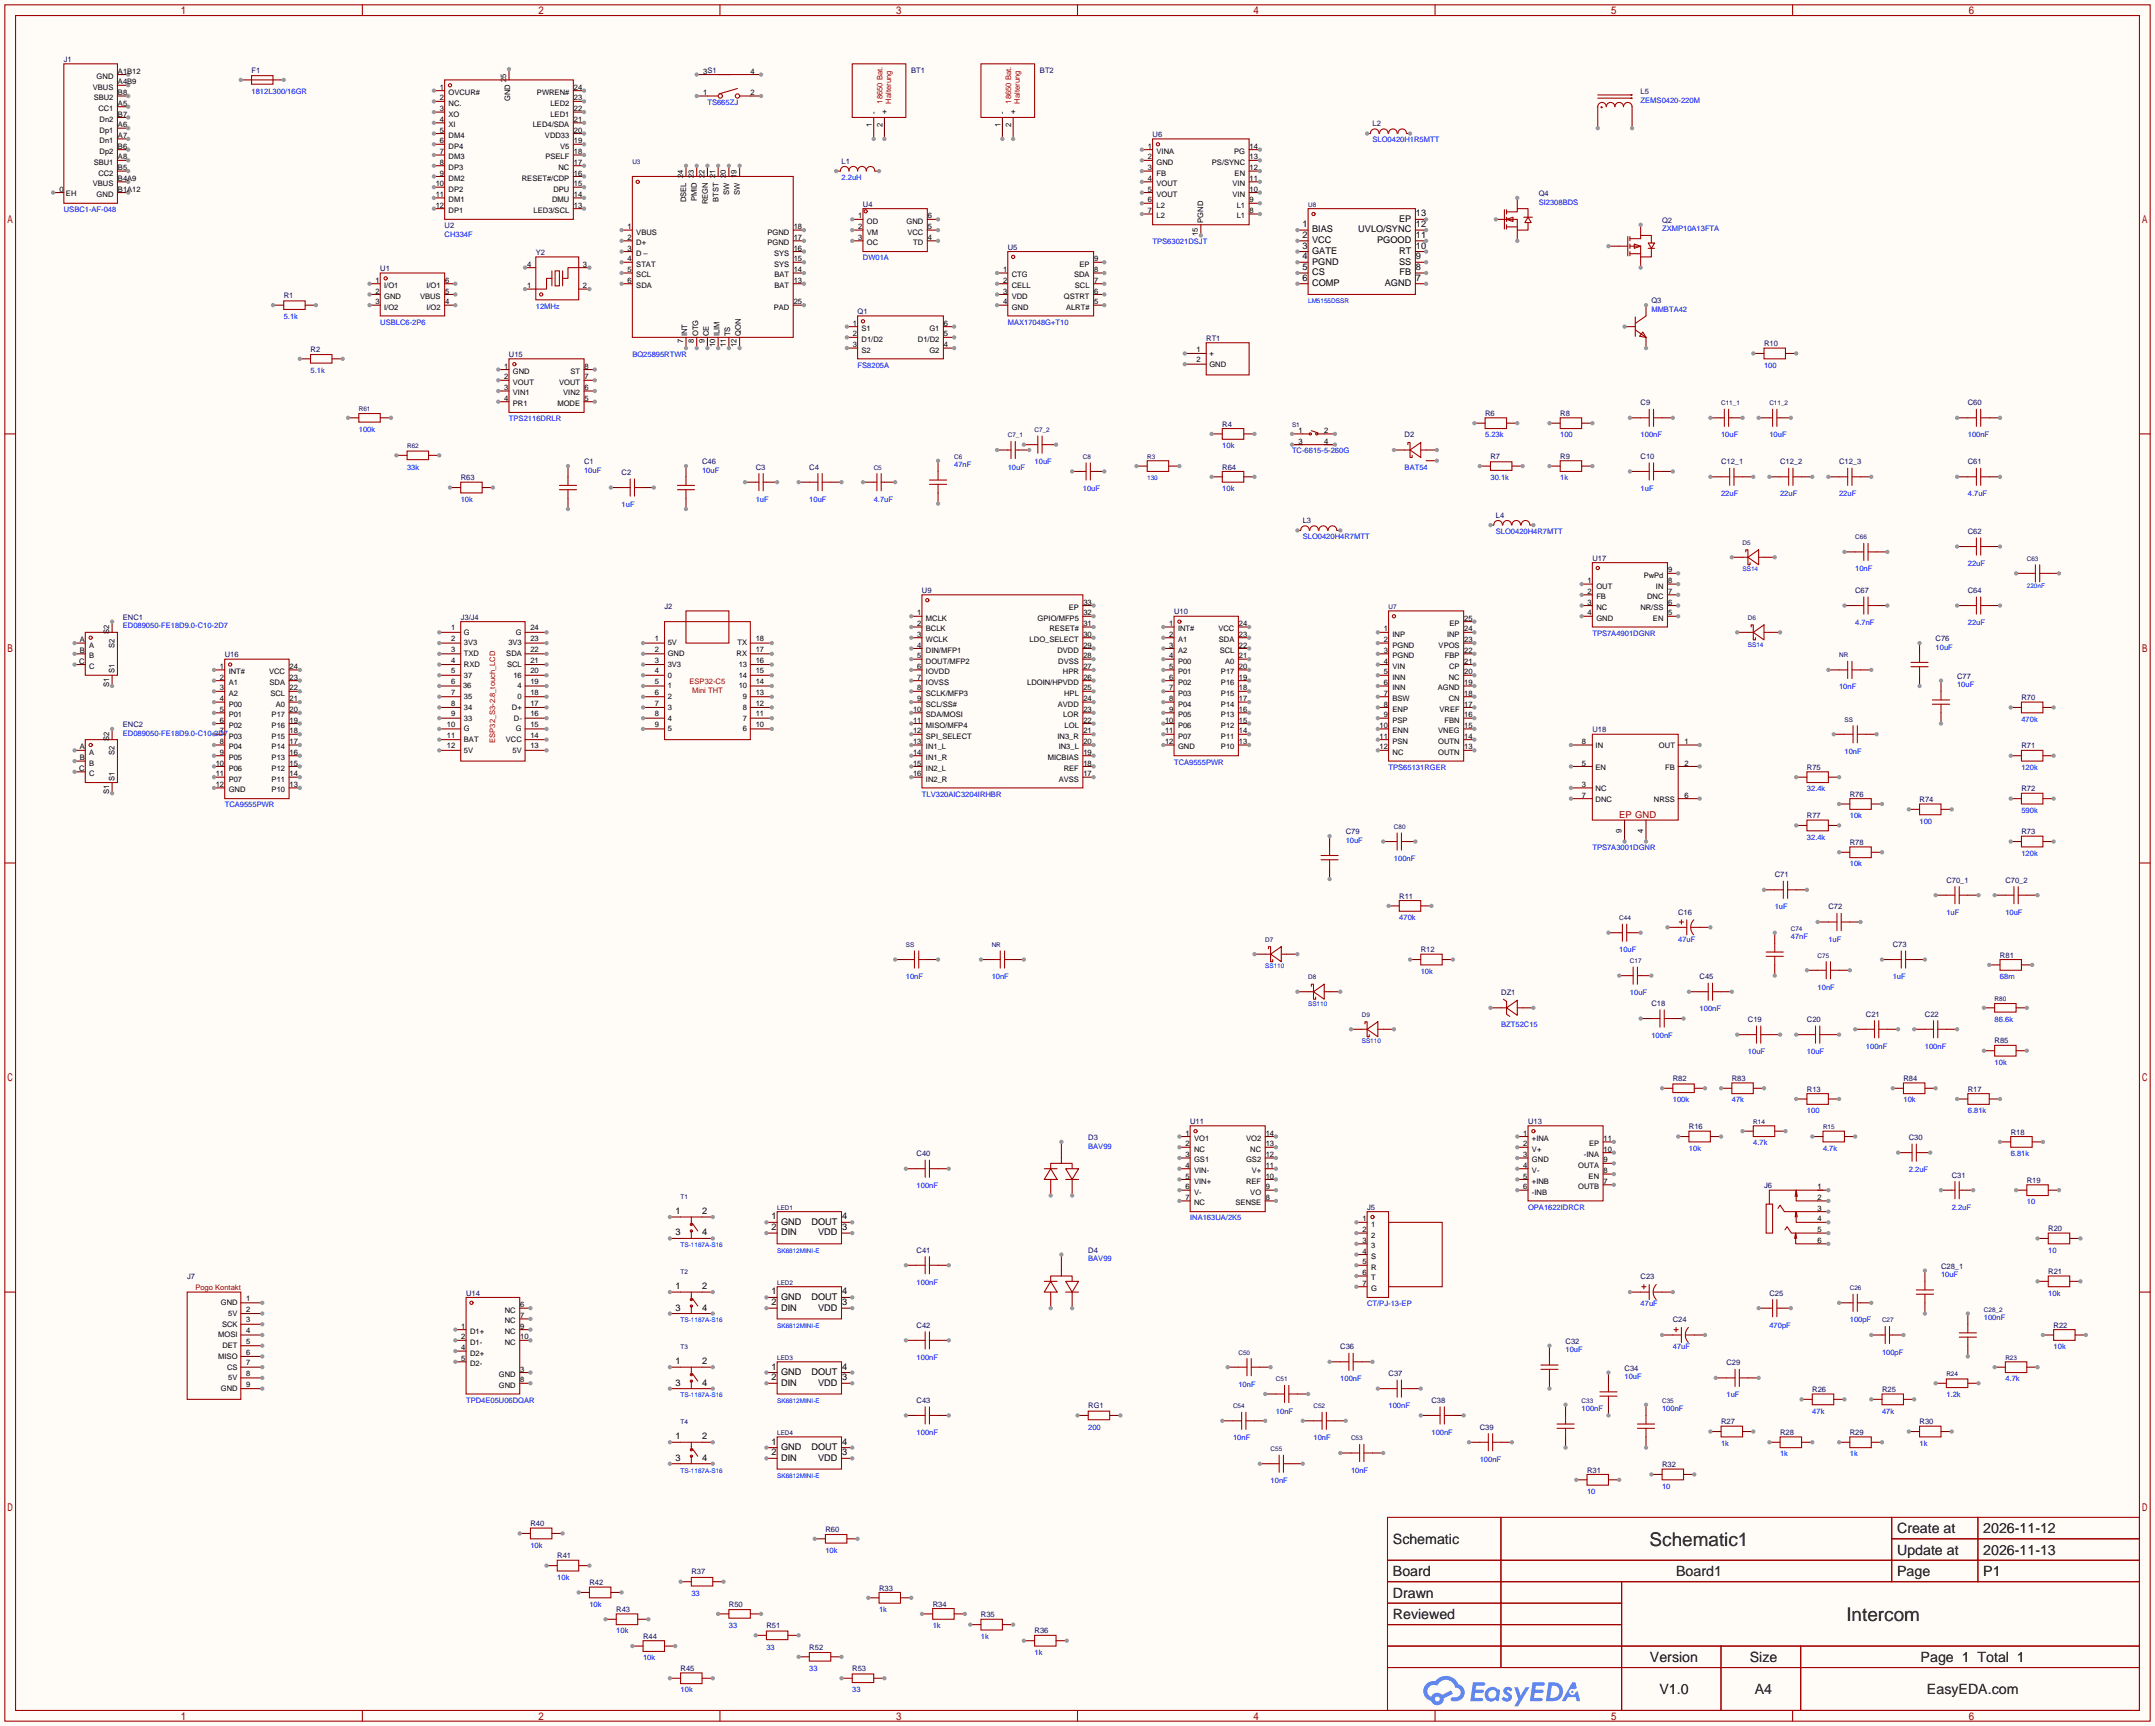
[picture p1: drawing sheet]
<svg xmlns="http://www.w3.org/2000/svg" width="510mm" height="409mm" viewBox="0 0 510 409" stroke-linecap="round" stroke-linejoin="round" font-family="sans-serif">
<defs><g id="words">
<g font-size="4.5">
<text x="390.6" y="366.2">Schematic1</text>
<text x="437.2" y="383.9">Intercom</text>
</g>
<g font-size="3.4">
<text x="329.8" y="365.6">Schematic</text>
<text x="449.2" y="363.1">Create at</text>
<text x="469.6" y="363.1">2026-11-12</text>
<text x="449.2" y="368.1">Update at</text>
<text x="469.6" y="368.1">2026-11-13</text>
<text x="329.8" y="373.2">Board</text>
<text x="396.9" y="373.2">Board1</text>
<text x="449.2" y="373.2">Page</text>
<text x="469.6" y="373.2">P1</text>
<text x="329.8" y="378.3">Drawn</text>
<text x="329.8" y="383.4">Reviewed</text>
<text x="390.7" y="393.5">Version</text>
<text x="414.3" y="393.5">Size</text>
<text x="454.8" y="393.5">Page 1 Total 1</text>
<text x="392.9" y="401.2">V1.0</text>
<text x="415.5" y="401.2">A4</text>
<text x="456.3" y="401.2">EasyEDA.com</text>
</g>
<g font-size="2.2">
<text x="308.4" y="53.8">1</text>
<text x="331.3" y="52.5">EP</text>
<text x="335.3" y="53.8">12</text>
<text x="335.3" y="51.2">13</text>
<text x="308.4" y="56.3">2</text>
<text x="308.4" y="58.9">3</text>
<text x="310.7" y="55.1">BIAS</text>
<text x="310.7" y="57.6">VCC</text>
<text x="321.6" y="55.1">UVLO/SYNC</text>
<text x="326.1" y="57.6">PGOOD</text>
<text x="335.3" y="58.9">10</text>
<text x="335.3" y="56.3">11</text>
<text x="308.4" y="61.4">4</text>
<text x="308.4" y="63.9">5</text>
<text x="310.7" y="60.1">GATE</text>
<text x="310.7" y="62.7">PGND</text>
<text x="310.7" y="65.2">CS</text>
<text x="331.3" y="62.7">SS</text>
<text x="331.3" y="60.1">RT</text>
<text x="331.4" y="65.2">FB</text>
<text x="335.3" y="63.9">8</text>
<text x="335.3" y="61.4">9</text>
<text x="308.4" y="66.5">6</text>
<text x="310.7" y="67.8">COMP</text>
<text x="327.9" y="67.8">AGND</text>
<text x="335.3" y="66.5">7</text>
<text x="160" y="287.5">1</text>
<text x="166.2" y="287.5">2</text>
<text x="160" y="292.5">3</text>
<text x="166.2" y="292.5">4</text>
<text x="182.7" y="288.7">1</text>
<text x="182.7" y="291.3">2</text>
<text x="185" y="290">GND</text>
<text x="185" y="292.5">DIN</text>
<text x="192.2" y="290">DOUT</text>
<text x="193.7" y="292.5">VDD</text>
<text x="199.4" y="291.3">3</text>
<text x="199.4" y="288.7">4</text>
<text x="160" y="305.2">1</text>
<text x="166.2" y="305.2">2</text>
<text x="160" y="310.3">3</text>
<text x="166.2" y="310.3">4</text>
<text x="182.7" y="306.5">1</text>
<text x="182.7" y="309.1">2</text>
<text x="185" y="307.8">GND</text>
<text x="185" y="310.3">DIN</text>
<text x="192.2" y="307.8">DOUT</text>
<text x="193.7" y="310.3">VDD</text>
<text x="199.4" y="309.1">3</text>
<text x="199.4" y="306.5">4</text>
<text x="160" y="323">1</text>
<text x="166.2" y="323">2</text>
<text x="160" y="328.1">3</text>
<text x="166.2" y="328.1">4</text>
<text x="182.7" y="324.3">1</text>
<text x="182.7" y="326.8">2</text>
<text x="185" y="325.6">GND</text>
<text x="185" y="328.1">DIN</text>
<text x="192.2" y="325.6">DOUT</text>
<text x="193.7" y="328.1">VDD</text>
<text x="199.4" y="326.8">3</text>
<text x="199.4" y="324.3">4</text>
<text x="160" y="340.8">1</text>
<text x="166.2" y="340.8">2</text>
<text x="160" y="345.9">3</text>
<text x="166.2" y="345.9">4</text>
<text x="182.7" y="342.1">1</text>
<text x="182.7" y="344.6">2</text>
<text x="185" y="343.3">GND</text>
<text x="185" y="345.9">DIN</text>
<text x="192.2" y="343.3">DOUT</text>
<text x="193.7" y="345.9">VDD</text>
<text x="199.4" y="344.6">3</text>
<text x="199.4" y="342.1">4</text>
</g>
<text font-size="2.2" fill="#a00000" x="383.4" y="193.7">EP GND</text>
<g font-size="1.8" fill="#000080">
<text x="15.1" y="14.7">J1</text>
<text x="59.6" y="17.2">F1</text>
<text x="215.8" y="17.2">BT1</text>
<text x="246.3" y="17.2">BT2</text>
<text x="388.5" y="22.3">L5</text>
<text x="325" y="29.9">L2</text>
<text x="272.9" y="32.4">U6</text>
<text x="199.3" y="38.8">L1</text>
<text x="364.4" y="46.4">Q4</text>
<text x="204.3" y="49">U4</text>
<text x="393.6" y="52.8">Q2</text>
<text x="105.3" y="54">U2</text>
<text x="238.6" y="59.1">U5</text>
<text x="90" y="64.2">U1</text>
<text x="126.9" y="60.4">Y2</text>
<text x="67.2" y="70.5">R1</text>
<text x="391" y="71.8">Q3</text>
<text x="203.1" y="74.4">Q1</text>
<text x="73.5" y="83.2">R2</text>
<text x="285.6" y="80.7">RT1</text>
<text x="417.7" y="82">R10</text>
<text x="120.5" y="84.5">U15</text>
<text x="388.5" y="95.9">C9</text>
<text x="466" y="95.9">C60</text>
<text x="289.4" y="101">R4</text>
<text x="351.7" y="98.5">R6</text>
<text x="369.4" y="98.5">R8</text>
<text x="332.6" y="103.6">D2</text>
<text x="109.1" y="113.7">R63</text>
<text x="138.3" y="109.9">C1</text>
<text x="147.2" y="112.5">C2</text>
<text x="166.2" y="109.9">C46</text>
<text x="178.9" y="111.2">C3</text>
<text x="191.6" y="111.2">C4</text>
<text x="289.4" y="111.2">R64</text>
<text x="352.9" y="108.6">R7</text>
<text x="369.4" y="108.6">R9</text>
<text x="388.5" y="108.6">C10</text>
<text x="407.5" y="109.9">C12_1</text>
<text x="421.5" y="109.9">C12_2</text>
<text x="435.5" y="109.9">C12_3</text>
<text x="466" y="109.9">C61</text>
<text x="308.5" y="123.9">L3</text>
<text x="354.2" y="122.6">L4</text>
<text x="466" y="126.4">C62</text>
<text x="377.1" y="132.8">U17</text>
<text x="218.3" y="140.4">U9</text>
<text x="439.3" y="140.4">C67</text>
<text x="466" y="140.4">C64</text>
<text x="29.1" y="146.7">ENC1</text>
<text x="109.1" y="146.7">J3/J4</text>
<text x="157.4" y="144.2">J2</text>
<text x="278" y="145.5">U10</text>
<text x="53.2" y="155.6">U16</text>
<text x="458.3" y="151.8">C76</text>
<text x="463.4" y="160.7">C77</text>
<text x="478.7" y="165.8">R70</text>
<text x="29.1" y="172.1">ENC2</text>
<text x="377.1" y="173.4">U18</text>
<text x="478.7" y="177.2">R71</text>
<text x="427.9" y="182.3">R75</text>
<text x="438" y="188.7">R76</text>
<text x="454.5" y="189.9">R74</text>
<text x="478.7" y="187.4">R72</text>
<text x="318.6" y="197.5">C79</text>
<text x="427.9" y="193.7">R77</text>
<text x="478.7" y="197.5">R73</text>
<text x="438" y="200.1">R78</text>
<text x="420.2" y="207.7">C71</text>
<text x="460.9" y="209">C70_1</text>
<text x="474.9" y="209">C70_2</text>
<text x="331.3" y="212.8">R11</text>
<text x="432.9" y="215.3">C72</text>
<text x="397.4" y="216.6">C16</text>
<text x="336.4" y="225.5">R12</text>
<text x="448.2" y="224.2">C73</text>
<text x="473.6" y="226.8">R81</text>
<text x="402.5" y="231.8">C45</text>
<text x="355.5" y="235.6">DZ1</text>
<text x="391" y="238.2">C18</text>
<text x="413.9" y="242">C19</text>
<text x="427.9" y="242">C20</text>
<text x="441.8" y="240.7">C21</text>
<text x="455.8" y="240.7">C22</text>
<text x="472.3" y="247.1">R85</text>
<text x="396.1" y="256">R82</text>
<text x="410.1" y="256">R83</text>
<text x="450.7" y="256">R84</text>
<text x="427.9" y="258.5">R13</text>
<text x="466" y="258.5">R17</text>
<text x="257.7" y="269.9">D3</text>
<text x="281.8" y="266.1">U11</text>
<text x="361.8" y="266.1">U13</text>
<text x="399.9" y="267.4">R16</text>
<text x="452" y="269.9">C30</text>
<text x="476.1" y="268.7">R18</text>
<text x="217" y="273.7">C40</text>
<text x="417.7" y="281.4">J6</text>
<text x="462.2" y="278.8">C31</text>
<text x="479.9" y="280.1">R19</text>
<text x="323.7" y="286.4">J5</text>
<text x="485" y="291.5">R20</text>
<text x="217" y="296.6">C41</text>
<text x="257.7" y="296.6">D4</text>
<text x="44.3" y="303">J7</text>
<text x="388.5" y="303">C23</text>
<text x="459.6" y="300.4">C28_1</text>
<text x="485" y="301.7">R21</text>
<text x="110.4" y="306.8">U14</text>
<text x="419" y="306.8">C25</text>
<text x="217" y="314.4">C42</text>
<text x="396.1" y="313.1">C24</text>
<text x="486.3" y="314.4">R22</text>
<text x="317.4" y="319.5">C36</text>
<text x="370.7" y="318.2">C32</text>
<text x="408.8" y="323.3">C29</text>
<text x="328.8" y="325.8">C37</text>
<text x="384.7" y="324.5">C34</text>
<text x="429.1" y="329.6">R26</text>
<text x="445.6" y="329.6">R25</text>
<text x="217" y="332.2">C43</text>
<text x="257.7" y="333.4">RG1</text>
<text x="339" y="332.2">C38</text>
<text x="350.4" y="338.5">C39</text>
<text x="407.5" y="337.2">R27</text>
<text x="421.5" y="339.8">R28</text>
<text x="438" y="339.8">R29</text>
<text x="454.5" y="337.2">R30</text>
<text x="393.6" y="347.4">R32</text>
<text x="375.8" y="348.7">R31</text>
<text x="125.6" y="361.4">R40</text>
<text x="195.5" y="362.6">R60</text>
<text x="132" y="369">R41</text>
<text x="139.6" y="375.3">R42</text>
<text x="163.7" y="372.8">R37</text>
<text x="208.2" y="376.6">R33</text>
<text x="145.9" y="381.7">R43</text>
<text x="172.6" y="380.4">R50</text>
<text x="220.9" y="380.4">R34</text>
<text x="232.3" y="383">R35</text>
<text x="152.3" y="388">R44</text>
<text x="181.5" y="385.5">R51</text>
<text x="245" y="386.8">R36</text>
<text x="161.2" y="395.7">R45</text>
<text x="191.6" y="390.6">R52</text>
<text x="201.8" y="395.7">R53</text>
</g>
<g font-size="1.8">
<text x="27.9" y="17.4">A1B12</text>
<text x="166.5" y="17.4">3S1</text>
<text x="177.7" y="17.4">4</text>
<text x="22" y="21.2">VBUS</text>
<text x="22.2" y="23.8">SBU2</text>
<text x="22.9" y="18.7">GND</text>
<text x="27.9" y="22.5">B8</text>
<text x="27.9" y="20">A4B9</text>
<text x="104.2" y="23.8">2</text>
<text x="104.2" y="21.2">1</text>
<text x="106.2" y="22.5">OVCUR#</text>
<text x="119.8" y="19.4" transform="rotate(-90 119.8 19.4)">25</text>
<text x="120.8" y="23.9" transform="rotate(-90 120.8 23.9)">GND</text>
<text x="127.2" y="22.5">PWREN#</text>
<text x="135.9" y="21.2">24</text>
<text x="135.9" y="23.8">23</text>
<text x="166.5" y="22.5">1</text>
<text x="177.7" y="22.5">2</text>
<text x="23.3" y="26.3">CC1</text>
<text x="23.6" y="28.9">Dn2</text>
<text x="27.9" y="27.6">B7</text>
<text x="27.9" y="25.1">A5</text>
<text x="104.2" y="28.9">4</text>
<text x="104.2" y="26.3">3</text>
<text x="106.2" y="27.6">XO</text>
<text x="106.2" y="25.1">NC.</text>
<text x="130.3" y="25.1">LED2</text>
<text x="130.3" y="27.6">LED1</text>
<text x="135.9" y="26.3">22</text>
<text x="135.9" y="28.9">21</text>
<text x="207.5" y="27.1" transform="rotate(-90 207.5 27.1)">-</text>
<text x="210" y="27.1" transform="rotate(-90 210 27.1)">+</text>
<text x="237.9" y="27.1" transform="rotate(-90 237.9 27.1)">-</text>
<text x="240.5" y="27.1" transform="rotate(-90 240.5 27.1)">+</text>
<text x="23.6" y="33.9">Dn1</text>
<text x="23.6" y="31.4">Dp1</text>
<text x="27.9" y="35.2">B6</text>
<text x="27.9" y="32.7">A7</text>
<text x="27.9" y="30.1">A6</text>
<text x="104.2" y="33.9">6</text>
<text x="104.2" y="31.4">5</text>
<text x="106.2" y="35.2">DP4</text>
<text x="106.2" y="32.7">DM4</text>
<text x="106.2" y="30.1">XI</text>
<text x="126.2" y="30.1">LED4/SDA</text>
<text x="129" y="32.7">VDD33</text>
<text x="132.6" y="35.2">V5</text>
<text x="135.9" y="31.4">20</text>
<text x="135.9" y="33.9">19</text>
<text x="206.4" y="30.1" transform="rotate(-90 206.4 30.1)">1</text>
<text x="209" y="30.1" transform="rotate(-90 209 30.1)">2</text>
<text x="236.9" y="30.1" transform="rotate(-90 236.9 30.1)">1</text>
<text x="239.5" y="30.1" transform="rotate(-90 239.5 30.1)">2</text>
<text x="271.8" y="35.2">1</text>
<text x="295.9" y="35.2">14</text>
<text x="22.2" y="39">SBU1</text>
<text x="23.3" y="41.6">CC2</text>
<text x="23.6" y="36.5">Dp2</text>
<text x="27.9" y="40.3">B5</text>
<text x="27.9" y="37.8">A8</text>
<text x="104.2" y="41.6">9</text>
<text x="104.2" y="39">8</text>
<text x="104.2" y="36.5">7</text>
<text x="106.2" y="40.3">DP3</text>
<text x="106.2" y="37.8">DM3</text>
<text x="129.1" y="37.8">PSELF</text>
<text x="132.2" y="40.3">NC</text>
<text x="135.9" y="36.5">18</text>
<text x="135.9" y="39">17</text>
<text x="135.9" y="41.6">16</text>
<text x="271.8" y="37.8">2</text>
<text x="271.8" y="40.3">3</text>
<text x="273.9" y="36.5">VINA</text>
<text x="273.9" y="39">GND</text>
<text x="273.9" y="41.6">FB</text>
<text x="287" y="39">PS/SYNC</text>
<text x="292.3" y="36.5">PG</text>
<text x="292.4" y="41.6">EN</text>
<text x="295.9" y="40.3">12</text>
<text x="295.9" y="37.8">13</text>
<text x="14.1" y="45.4">0</text>
<text x="15.6" y="46.4">EH</text>
<text x="22" y="44.1">VBUS</text>
<text x="22.9" y="46.6">GND</text>
<text x="27.9" y="45.4">B1A12</text>
<text x="27.9" y="42.8">B4A9</text>
<text x="103.2" y="46.6">11</text>
<text x="103.2" y="44.1">10</text>
<text x="106.2" y="47.9">DM1</text>
<text x="106.2" y="45.4">DP2</text>
<text x="106.2" y="42.8">DM2</text>
<text x="123.6" y="42.8">RESET#/CDP</text>
<text x="130.7" y="47.9">DMU</text>
<text x="131" y="45.4">DPU</text>
<text x="135.9" y="44.1">15</text>
<text x="135.9" y="46.6">14</text>
<text x="161.7" y="42.1" transform="rotate(-90 161.7 42.1)">24</text>
<text x="162.5" y="47.9" transform="rotate(-90 162.5 47.9)">DSEL</text>
<text x="164.3" y="42.1" transform="rotate(-90 164.3 42.1)">23</text>
<text x="165" y="47.7" transform="rotate(-90 165 47.7)">PMID</text>
<text x="166.8" y="42.1" transform="rotate(-90 166.8 42.1)">22</text>
<text x="169.4" y="42.1" transform="rotate(-90 169.4 42.1)">21</text>
<text x="170.1" y="47.8" transform="rotate(-90 170.1 47.8)">BTST</text>
<text x="171.9" y="42.1" transform="rotate(-90 171.9 42.1)">20</text>
<text x="172.7" y="46.1" transform="rotate(-90 172.7 46.1)">SW</text>
<text x="174.4" y="42.1" transform="rotate(-90 174.4 42.1)">19</text>
<text x="175.2" y="46.1" transform="rotate(-90 175.2 46.1)">SW</text>
<text x="271.8" y="42.8">4</text>
<text x="271.8" y="45.4">5</text>
<text x="271.8" y="47.9">6</text>
<text x="273.9" y="44.1">VOUT</text>
<text x="273.9" y="46.6">VOUT</text>
<text x="291.9" y="46.6">VIN</text>
<text x="291.9" y="44.1">VIN</text>
<text x="295.9" y="47.9">9</text>
<text x="295.9" y="45.4">10</text>
<text x="295.9" y="42.8">11</text>
<text x="103.2" y="49.2">12</text>
<text x="106.2" y="50.5">DP1</text>
<text x="126.4" y="50.5">LED3/SCL</text>
<text x="135.9" y="49.2">13</text>
<text x="167.6" y="48.4" transform="rotate(-90 167.6 48.4)">REGN</text>
<text x="203.2" y="51.7">1</text>
<text x="205.3" y="53">OD</text>
<text x="214.7" y="53">GND</text>
<text x="219.7" y="51.7">6</text>
<text x="271.8" y="50.5">7</text>
<text x="273.9" y="49.2">L2</text>
<text x="273.9" y="51.7">L2</text>
<text x="284.9" y="52.8" transform="rotate(-90 284.9 52.8)">PGND</text>
<text x="292.8" y="51.7">L1</text>
<text x="292.8" y="49.2">L1</text>
<text x="295.9" y="50.5">8</text>
<text x="148.6" y="54.3">1</text>
<text x="148.6" y="56.8">2</text>
<text x="148.6" y="59.3">3</text>
<text x="150.7" y="55.5">VBUS</text>
<text x="150.7" y="58.1">D+</text>
<text x="181.7" y="58.1">PGND</text>
<text x="181.7" y="55.5">PGND</text>
<text x="188" y="59.3">16</text>
<text x="188" y="56.8">17</text>
<text x="188" y="54.3">18</text>
<text x="203.2" y="54.3">2</text>
<text x="203.2" y="56.8">3</text>
<text x="205.3" y="55.5">VM</text>
<text x="205.3" y="58.1">OC</text>
<text x="214.9" y="55.5">VCC</text>
<text x="216.3" y="58.1">TD</text>
<text x="219.7" y="56.8">4</text>
<text x="219.7" y="54.3">5</text>
<text x="283.7" y="55.8" transform="rotate(-90 283.7 55.8)">15</text>
<text x="124.9" y="63.2">4</text>
<text x="138" y="63.2">3</text>
<text x="148.6" y="61.9">4</text>
<text x="148.6" y="64.4">5</text>
<text x="150.7" y="60.6">D</text>
<text x="150.7" y="63.2">STAT</text>
<text x="150.7" y="65.7">SCL</text>
<text x="183.3" y="63.2">SYS</text>
<text x="183.3" y="60.6">SYS</text>
<text x="183.4" y="65.7">BAT</text>
<text x="188" y="64.4">14</text>
<text x="188" y="61.9">15</text>
<text x="237.5" y="64.4">1</text>
<text x="239.6" y="65.7">CTG</text>
<text x="254.3" y="65.7">SDA</text>
<text x="255.6" y="63.2">EP</text>
<text x="259.1" y="64.4">8</text>
<text x="259.1" y="61.9">9</text>
<text x="88.9" y="67">1</text>
<text x="88.9" y="69.5">2</text>
<text x="91" y="68.2">I/O1</text>
<text x="91" y="70.8">GND</text>
<text x="99.5" y="70.8">VBUS</text>
<text x="101" y="68.2">I/O1</text>
<text x="105.4" y="69.5">5</text>
<text x="105.4" y="67">6</text>
<text x="124.9" y="68.2">1</text>
<text x="138" y="68.2">2</text>
<text x="148.6" y="67">6</text>
<text x="150.7" y="68.2">SDA</text>
<text x="183.4" y="68.2">BAT</text>
<text x="188" y="67">13</text>
<text x="237.5" y="67">2</text>
<text x="237.5" y="69.5">3</text>
<text x="239.6" y="68.2">CELL</text>
<text x="239.6" y="70.8">VDD</text>
<text x="251.9" y="70.8">QSTRT</text>
<text x="254.5" y="68.2">SCL</text>
<text x="259.1" y="69.5">6</text>
<text x="259.1" y="67">7</text>
<text x="88.9" y="72">3</text>
<text x="91" y="73.3">I/O2</text>
<text x="101" y="73.3">I/O2</text>
<text x="105.4" y="72">4</text>
<text x="183.2" y="73.3">PAD</text>
<text x="188" y="72">25</text>
<text x="201.9" y="77.1">1</text>
<text x="223.5" y="77.1">6</text>
<text x="237.5" y="72">4</text>
<text x="239.6" y="73.3">GND</text>
<text x="252.4" y="73.3">ALRT#</text>
<text x="259.1" y="72">5</text>
<text x="161.7" y="81.2" transform="rotate(-90 161.7 81.2)">7</text>
<text x="162.7" y="79.6" transform="rotate(-90 162.7 79.6)">INT</text>
<text x="164.3" y="81.2" transform="rotate(-90 164.3 81.2)">8</text>
<text x="165.3" y="79.6" transform="rotate(-90 165.3 79.6)">OTG</text>
<text x="166.8" y="81.2" transform="rotate(-90 166.8 81.2)">9</text>
<text x="167.8" y="79.6" transform="rotate(-90 167.8 79.6)">CE</text>
<text x="169.4" y="82.2" transform="rotate(-90 169.4 82.2)">10</text>
<text x="170.4" y="79.6" transform="rotate(-90 170.4 79.6)">ILIM</text>
<text x="171.9" y="82.2" transform="rotate(-90 171.9 82.2)">11</text>
<text x="172.9" y="79.6" transform="rotate(-90 172.9 79.6)">TS</text>
<text x="174.4" y="82.2" transform="rotate(-90 174.4 82.2)">12</text>
<text x="175.4" y="79.6" transform="rotate(-90 175.4 79.6)">QON</text>
<text x="201.9" y="79.7">2</text>
<text x="201.9" y="82.2">3</text>
<text x="204" y="78.4">S1</text>
<text x="204" y="80.9">D1/D2</text>
<text x="204" y="83.5">S2</text>
<text x="217.4" y="80.9">D1/D2</text>
<text x="220.1" y="83.5">G2</text>
<text x="220.1" y="78.4">G1</text>
<text x="223.5" y="82.2">4</text>
<text x="223.5" y="79.7">5</text>
<text x="283.4" y="83.2">1</text>
<text x="119.4" y="87.3">1</text>
<text x="119.4" y="89.8">2</text>
<text x="121.5" y="88.6">GND</text>
<text x="135.1" y="88.6">ST</text>
<text x="138.4" y="89.8">7</text>
<text x="138.4" y="87.3">8</text>
<text x="283.4" y="85.8">2</text>
<text x="286.4" y="84.3">+</text>
<text x="286.4" y="86.8">GND</text>
<text x="119.4" y="92.4">3</text>
<text x="119.4" y="94.9">4</text>
<text x="121.5" y="91.1">VOUT</text>
<text x="121.5" y="93.6">VIN1</text>
<text x="132.4" y="91.1">VOUT</text>
<text x="133.4" y="93.6">VIN2</text>
<text x="138.4" y="94.9">5</text>
<text x="138.4" y="92.4">6</text>
<text x="121.5" y="96.2">PR1</text>
<text x="132" y="96.2">MODE</text>
<text x="307.5" y="102.5">1</text>
<text x="307.5" y="105.1">3</text>
<text x="313.6" y="102.5">2</text>
<text x="313.6" y="105.1">4</text>
<text x="389.2" y="136.8">PwPd</text>
<text x="395" y="135.5">9</text>
<text x="256.5" y="143.2">33</text>
<text x="375.9" y="138.1">1</text>
<text x="375.9" y="140.6">2</text>
<text x="375.9" y="143.2">3</text>
<text x="378" y="139.4">OUT</text>
<text x="378" y="141.9">FB</text>
<text x="390" y="141.9">DNC</text>
<text x="392.1" y="139.4">IN</text>
<text x="395" y="143.2">6</text>
<text x="395" y="140.6">7</text>
<text x="395" y="138.1">8</text>
<text x="106.8" y="149.3">1</text>
<text x="125.6" y="149.3">24</text>
<text x="217.2" y="145.7">1</text>
<text x="217.2" y="148.2">2</text>
<text x="219.3" y="147">MCLK</text>
<text x="219.3" y="149.5">BCLK</text>
<text x="245.7" y="147">GPIO/MFP5</text>
<text x="248.5" y="149.5">RESET#</text>
<text x="253.1" y="144.4">EP</text>
<text x="256.5" y="148.2">31</text>
<text x="256.5" y="145.7">32</text>
<text x="276.9" y="148.2">1</text>
<text x="278.9" y="149.5">INT#</text>
<text x="288.5" y="149.5">VCC</text>
<text x="293.4" y="148.2">24</text>
<text x="327.7" y="149.5">1</text>
<text x="343.3" y="148.2">EP</text>
<text x="346.7" y="149.5">24</text>
<text x="346.7" y="147">25</text>
<text x="375.9" y="145.7">4</text>
<text x="378" y="144.4">NC</text>
<text x="378" y="147">GND</text>
<text x="388.4" y="144.4">NR/SS</text>
<text x="391.4" y="147">EN</text>
<text x="395" y="145.7">5</text>
<text x="18.9" y="152.1">A</text>
<text x="18.9" y="154.6">B</text>
<text x="21.1" y="153.3">A</text>
<text x="21.1" y="155.9">B</text>
<text x="25.8" y="150.1" transform="rotate(-90 25.8 150.1)">S2</text>
<text x="27.1" y="153.4" transform="rotate(-90 27.1 153.4)">S2</text>
<text x="106.8" y="151.8">2</text>
<text x="106.8" y="154.4">3</text>
<text x="109.9" y="150.3">G</text>
<text x="109.9" y="152.8">3V3</text>
<text x="109.9" y="155.4">TXD</text>
<text x="119.9" y="155.4">SDA</text>
<text x="120.4" y="152.8">3V3</text>
<text x="122.2" y="150.3">G</text>
<text x="125.6" y="154.4">22</text>
<text x="125.6" y="151.8">23</text>
<text x="155.1" y="151.8">1</text>
<text x="155.1" y="154.4">2</text>
<text x="158.1" y="152.8">5V</text>
<text x="158.1" y="155.4">GND</text>
<text x="174.4" y="155.4">RX</text>
<text x="174.6" y="152.8">TX</text>
<text x="178.9" y="154.4">17</text>
<text x="178.9" y="151.8">18</text>
<text x="217.2" y="150.8">3</text>
<text x="217.2" y="153.3">4</text>
<text x="217.2" y="155.9">5</text>
<text x="219.3" y="152.1">WCLK</text>
<text x="219.3" y="154.6">DIN/MFP1</text>
<text x="243.8" y="152.1">LDO_SELECT</text>
<text x="250.4" y="154.6">DVDD</text>
<text x="256.5" y="155.9">28</text>
<text x="256.5" y="153.3">29</text>
<text x="256.5" y="150.8">30</text>
<text x="276.9" y="150.8">2</text>
<text x="276.9" y="153.3">3</text>
<text x="276.9" y="155.9">4</text>
<text x="278.9" y="152.1">A1</text>
<text x="278.9" y="154.6">A2</text>
<text x="288.6" y="152.1">SDA</text>
<text x="288.8" y="154.6">SCL</text>
<text x="293.4" y="155.9">21</text>
<text x="293.4" y="153.3">22</text>
<text x="293.4" y="150.8">23</text>
<text x="327.7" y="152.1">2</text>
<text x="327.7" y="154.6">3</text>
<text x="329.7" y="150.8">INP</text>
<text x="329.7" y="153.3">PGND</text>
<text x="329.7" y="155.9">PGND</text>
<text x="340.7" y="153.3">VPOS</text>
<text x="342.2" y="155.9">FBP</text>
<text x="342.7" y="150.8">INP</text>
<text x="346.7" y="154.6">22</text>
<text x="346.7" y="152.1">23</text>
<text x="18.8" y="157.1">C</text>
<text x="21.1" y="158.4">C</text>
<text x="27.1" y="159.4" transform="rotate(-90 27.1 159.4)">S1</text>
<text x="52.1" y="158.4">1</text>
<text x="52.1" y="160.9">2</text>
<text x="54.2" y="159.7">INT#</text>
<text x="63.7" y="159.7">VCC</text>
<text x="68.6" y="160.9">23</text>
<text x="68.6" y="158.4">24</text>
<text x="106.8" y="156.9">4</text>
<text x="106.8" y="159.4">5</text>
<text x="106.8" y="162">6</text>
<text x="109.9" y="157.9">RXD</text>
<text x="109.9" y="160.5">37</text>
<text x="120.1" y="157.9">SCL</text>
<text x="121.6" y="160.5">16</text>
<text x="125.6" y="162">19</text>
<text x="125.6" y="159.4">20</text>
<text x="125.6" y="156.9">21</text>
<text x="155.1" y="156.9">3</text>
<text x="155.1" y="159.4">4</text>
<text x="155.1" y="162">5</text>
<text x="158.1" y="157.9">3V3</text>
<text x="158.1" y="160.5">0</text>
<text x="174.9" y="160.5">14</text>
<text x="174.9" y="157.9">13</text>
<text x="178.9" y="162">14</text>
<text x="178.9" y="159.4">15</text>
<text x="178.9" y="156.9">16</text>
<text x="217.2" y="158.4">6</text>
<text x="217.2" y="160.9">7</text>
<text x="219.3" y="157.1">DOUT/MFP2</text>
<text x="219.3" y="159.7">IOVDD</text>
<text x="250.6" y="157.1">DVSS</text>
<text x="251.7" y="159.7">HPR</text>
<text x="256.5" y="160.9">26</text>
<text x="256.5" y="158.4">27</text>
<text x="276.9" y="158.4">5</text>
<text x="276.9" y="160.9">6</text>
<text x="278.9" y="157.1">P00</text>
<text x="278.9" y="159.7">P01</text>
<text x="289.1" y="159.7">P17</text>
<text x="290.1" y="157.1">A0</text>
<text x="293.4" y="160.9">19</text>
<text x="293.4" y="158.4">20</text>
<text x="327.7" y="157.1">4</text>
<text x="327.7" y="159.7">5</text>
<text x="329.7" y="158.4">VIN</text>
<text x="329.7" y="160.9">INN</text>
<text x="343.1" y="160.9">NC</text>
<text x="343.2" y="158.4">CP</text>
<text x="346.7" y="159.7">20</text>
<text x="346.7" y="157.1">21</text>
<text x="25.8" y="162.7" transform="rotate(-90 25.8 162.7)">S1</text>
<text x="52.1" y="163.5">3</text>
<text x="52.1" y="166">4</text>
<text x="54.2" y="162.2">A1</text>
<text x="54.2" y="164.8">A2</text>
<text x="54.2" y="167.3">P00</text>
<text x="63.8" y="162.2">SDA</text>
<text x="64" y="164.8">SCL</text>
<text x="65.3" y="167.3">A0</text>
<text x="68.6" y="166">21</text>
<text x="68.6" y="163.5">22</text>
<text x="106.8" y="164.5">7</text>
<text x="106.8" y="167.1">8</text>
<text x="109.6" y="163">36</text>
<text x="109.9" y="165.5">35</text>
<text x="122.6" y="165.5">0</text>
<text x="122.6" y="163">4</text>
<text x="125.6" y="167.1">17</text>
<text x="125.6" y="164.5">18</text>
<text x="155.1" y="164.5">6</text>
<text x="155.1" y="167.1">7</text>
<text x="158.1" y="163">1</text>
<text x="158.1" y="165.5">2</text>
<text x="174.9" y="163">10</text>
<text x="175.9" y="165.5">9</text>
<text x="178.9" y="167.1">12</text>
<text x="178.9" y="164.5">13</text>
<text x="217.2" y="163.5">8</text>
<text x="217.2" y="166">9</text>
<text x="219.3" y="162.2">IOVSS</text>
<text x="219.3" y="164.8">SCLK/MFP3</text>
<text x="219.3" y="167.3">SCL/SS#</text>
<text x="243.2" y="162.2">LDOIN/HPVDD</text>
<text x="250.5" y="167.3">AVDD</text>
<text x="252" y="164.8">HPL</text>
<text x="256.5" y="166">24</text>
<text x="256.5" y="163.5">25</text>
<text x="276.9" y="163.5">7</text>
<text x="276.9" y="166">8</text>
<text x="278.9" y="162.2">P02</text>
<text x="278.9" y="164.8">P03</text>
<text x="278.9" y="167.3">P04</text>
<text x="289.1" y="167.3">P14</text>
<text x="289.1" y="164.8">P15</text>
<text x="289.1" y="162.2">P16</text>
<text x="293.4" y="166">17</text>
<text x="293.4" y="163.5">18</text>
<text x="327.7" y="162.2">6</text>
<text x="327.7" y="164.8">7</text>
<text x="327.7" y="167.3">8</text>
<text x="329.7" y="163.5">INN</text>
<text x="329.7" y="166">BSW</text>
<text x="340.5" y="163.5">AGND</text>
<text x="343.1" y="166">CN</text>
<text x="346.7" y="167.3">17</text>
<text x="346.7" y="164.8">18</text>
<text x="346.7" y="162.2">19</text>
<text x="52.1" y="168.6">5</text>
<text x="52.1" y="171.1">6</text>
<text x="52.1" y="173.6">7</text>
<text x="54.2" y="169.8">P01</text>
<text x="54.2" y="172.4">P02</text>
<text x="64.3" y="172.4">P16</text>
<text x="64.3" y="169.8">P17</text>
<text x="68.6" y="173.6">18</text>
<text x="68.6" y="171.1">19</text>
<text x="68.6" y="168.6">20</text>
<text x="105.8" y="172.1">10</text>
<text x="106.8" y="169.6">9</text>
<text x="109.9" y="168.1">34</text>
<text x="109.9" y="170.6">33</text>
<text x="109.9" y="173.2">G</text>
<text x="121.2" y="168.1">D+</text>
<text x="121.7" y="170.6">D-</text>
<text x="122.2" y="173.2">G</text>
<text x="125.6" y="172.1">15</text>
<text x="125.6" y="169.6">16</text>
<text x="155.1" y="169.6">8</text>
<text x="155.1" y="172.1">9</text>
<text x="158.1" y="168.1">3</text>
<text x="158.1" y="170.6">4</text>
<text x="158.1" y="173.2">5</text>
<text x="175.9" y="173.2">6</text>
<text x="175.9" y="170.6">7</text>
<text x="175.9" y="168.1">8</text>
<text x="178.9" y="172.1">10</text>
<text x="178.9" y="169.6">11</text>
<text x="216.2" y="168.6">10</text>
<text x="216.2" y="171.1">11</text>
<text x="216.2" y="173.6">12</text>
<text x="219.3" y="169.8">SDA/MOSI</text>
<text x="219.3" y="172.4">MISO/MFP4</text>
<text x="251.8" y="169.8">LOR</text>
<text x="252.1" y="172.4">LOL</text>
<text x="256.5" y="173.6">21</text>
<text x="256.5" y="171.1">22</text>
<text x="256.5" y="168.6">23</text>
<text x="275.9" y="171.1">10</text>
<text x="275.9" y="173.6">11</text>
<text x="276.9" y="168.6">9</text>
<text x="278.9" y="169.8">P05</text>
<text x="278.9" y="172.4">P06</text>
<text x="289.1" y="172.4">P12</text>
<text x="289.1" y="169.8">P13</text>
<text x="293.4" y="173.6">14</text>
<text x="293.4" y="171.1">15</text>
<text x="293.4" y="168.6">16</text>
<text x="326.7" y="172.4">10</text>
<text x="327.7" y="169.8">9</text>
<text x="329.7" y="168.6">ENP</text>
<text x="329.7" y="171.1">PSP</text>
<text x="329.7" y="173.6">ENN</text>
<text x="340.6" y="173.6">VNEG</text>
<text x="340.9" y="168.6">VREF</text>
<text x="342.1" y="171.1">FBN</text>
<text x="346.7" y="172.4">15</text>
<text x="346.7" y="169.8">16</text>
<text x="18.9" y="177.5">A</text>
<text x="18.9" y="180">B</text>
<text x="21.1" y="178.7">A</text>
<text x="25.8" y="175.5" transform="rotate(-90 25.8 175.5)">S2</text>
<text x="27.1" y="178.8" transform="rotate(-90 27.1 178.8)">S2</text>
<text x="52.1" y="176.2">8</text>
<text x="52.1" y="178.7">9</text>
<text x="54.2" y="174.9">P03</text>
<text x="54.2" y="177.5">P04</text>
<text x="54.2" y="180">P05</text>
<text x="64.3" y="180">P13</text>
<text x="64.3" y="177.5">P14</text>
<text x="64.3" y="174.9">P15</text>
<text x="68.6" y="178.7">16</text>
<text x="68.6" y="176.2">17</text>
<text x="105.8" y="174.7">11</text>
<text x="105.8" y="177.2">12</text>
<text x="109.9" y="175.7">BAT</text>
<text x="109.9" y="178.2">5V</text>
<text x="119.8" y="175.7">VCC</text>
<text x="121.4" y="178.2">5V</text>
<text x="125.6" y="177.2">13</text>
<text x="125.6" y="174.7">14</text>
<text x="216.2" y="176.2">13</text>
<text x="216.2" y="178.7">14</text>
<text x="219.3" y="174.9">SPI_SELECT</text>
<text x="219.3" y="177.5">IN1_L</text>
<text x="219.3" y="180">IN1_R</text>
<text x="248.1" y="180">MICBIAS</text>
<text x="250.4" y="174.9">IN3_R</text>
<text x="250.7" y="177.5">IN3_L</text>
<text x="256.5" y="178.7">19</text>
<text x="256.5" y="176.2">20</text>
<text x="275.9" y="176.2">12</text>
<text x="278.9" y="174.9">P07</text>
<text x="278.9" y="177.5">GND</text>
<text x="289.1" y="177.5">P10</text>
<text x="289.1" y="174.9">P11</text>
<text x="293.4" y="176.2">13</text>
<text x="326.7" y="174.9">11</text>
<text x="326.7" y="177.5">12</text>
<text x="329.7" y="176.2">PSN</text>
<text x="329.7" y="178.7">NC</text>
<text x="340.6" y="178.7">OUTN</text>
<text x="340.6" y="176.2">OUTN</text>
<text x="346.7" y="177.5">13</text>
<text x="346.7" y="174.9">14</text>
<text x="374.5" y="176.2">8</text>
<text x="377.8" y="177.2">IN</text>
<text x="392.8" y="177.2">OUT</text>
<text x="398.9" y="176.2">1</text>
<text x="18.8" y="182.5">C</text>
<text x="21.1" y="181.3">B</text>
<text x="21.1" y="183.8">C</text>
<text x="27.1" y="184.8" transform="rotate(-90 27.1 184.8)">S1</text>
<text x="51.1" y="181.3">10</text>
<text x="51.1" y="183.8">11</text>
<text x="54.2" y="182.5">P06</text>
<text x="54.2" y="185.1">P07</text>
<text x="64.3" y="185.1">P11</text>
<text x="64.3" y="182.5">P12</text>
<text x="68.6" y="183.8">14</text>
<text x="68.6" y="181.3">15</text>
<text x="216.2" y="181.3">15</text>
<text x="216.2" y="183.8">16</text>
<text x="219.3" y="182.5">IN2_L</text>
<text x="219.3" y="185.1">IN2_R</text>
<text x="250.7" y="185.1">AVSS</text>
<text x="251.9" y="182.5">REF</text>
<text x="256.5" y="183.8">17</text>
<text x="256.5" y="181.3">18</text>
<text x="374.5" y="181.3">5</text>
<text x="377.8" y="182.3">EN</text>
<text x="394.3" y="182.3">FB</text>
<text x="398.9" y="181.3">2</text>
<text x="25.8" y="188.1" transform="rotate(-90 25.8 188.1)">S1</text>
<text x="51.1" y="186.3">12</text>
<text x="54.2" y="187.6">GND</text>
<text x="64.3" y="187.6">P10</text>
<text x="68.6" y="186.3">13</text>
<text x="374.5" y="186.3">3</text>
<text x="374.5" y="188.9">7</text>
<text x="377.8" y="187.4">NC</text>
<text x="377.8" y="189.9">DNC</text>
<text x="391.6" y="189.9">NRSS</text>
<text x="398.9" y="188.9">6</text>
<text x="384" y="197.2" transform="rotate(-90 384 197.2)">9</text>
<text x="389.1" y="197.2" transform="rotate(-90 389.1 197.2)">4</text>
<text x="280.7" y="268.9">1</text>
<text x="299.7" y="268.9">14</text>
<text x="360.7" y="268.9">1</text>
<text x="280.7" y="271.4">2</text>
<text x="280.7" y="274">3</text>
<text x="282.8" y="270.2">VO1</text>
<text x="282.8" y="272.7">NC</text>
<text x="282.8" y="275.2">GS1</text>
<text x="295.1" y="275.2">GS2</text>
<text x="295.1" y="270.2">VO2</text>
<text x="296.1" y="272.7">NC</text>
<text x="299.7" y="274">12</text>
<text x="299.7" y="271.4">13</text>
<text x="360.7" y="271.4">2</text>
<text x="360.7" y="274">3</text>
<text x="362.8" y="270.2">+INA</text>
<text x="362.8" y="272.7">V+</text>
<text x="362.8" y="275.2">GND</text>
<text x="375.1" y="274">-INA</text>
<text x="376.3" y="271.4">EP</text>
<text x="379.7" y="275.2">9</text>
<text x="379.7" y="272.7">10</text>
<text x="379.7" y="270.2">11</text>
<text x="280.7" y="276.5">4</text>
<text x="280.7" y="279.1">5</text>
<text x="280.7" y="281.6">6</text>
<text x="282.8" y="277.8">VIN-</text>
<text x="282.8" y="280.3">VIN+</text>
<text x="295.1" y="280.3">REF</text>
<text x="296.4" y="277.8">V+</text>
<text x="299.7" y="281.6">9</text>
<text x="299.7" y="279.1">10</text>
<text x="299.7" y="276.5">11</text>
<text x="360.7" y="276.5">4</text>
<text x="360.7" y="279.1">5</text>
<text x="360.7" y="281.6">6</text>
<text x="362.8" y="277.8">V-</text>
<text x="362.8" y="280.3">+INB</text>
<text x="373.7" y="281.6">OUTB</text>
<text x="373.7" y="276.5">OUTA</text>
<text x="376.2" y="279.1">EN</text>
<text x="379.7" y="280.3">7</text>
<text x="379.7" y="277.8">8</text>
<text x="430.4" y="281.6">1</text>
<text x="280.7" y="284.1">7</text>
<text x="282.8" y="282.9">V-</text>
<text x="282.8" y="285.4">NC</text>
<text x="292.6" y="285.4">SENSE</text>
<text x="296.1" y="282.9">VO</text>
<text x="299.7" y="284.1">8</text>
<text x="362.8" y="282.9">-INB</text>
<text x="430.4" y="284.1">2</text>
<text x="430.4" y="286.7">3</text>
<text x="322.6" y="289.2">1</text>
<text x="322.6" y="291.8">2</text>
<text x="324.7" y="290.5">1</text>
<text x="324.7" y="293">2</text>
<text x="430.4" y="289.2">4</text>
<text x="430.4" y="291.8">5</text>
<text x="322.6" y="294.3">3</text>
<text x="322.6" y="296.8">4</text>
<text x="322.6" y="299.4">5</text>
<text x="324.7" y="295.6">3</text>
<text x="324.7" y="298.1">S</text>
<text x="430.4" y="294.3">6</text>
<text x="322.6" y="301.9">6</text>
<text x="322.6" y="304.5">7</text>
<text x="324.7" y="300.6">R</text>
<text x="324.7" y="303.2">T</text>
<text x="324.7" y="305.7">G</text>
<text x="52.3" y="309.1">GND</text>
<text x="54.1" y="311.6">5V</text>
<text x="58.3" y="308">1</text>
<text x="58.3" y="310.6">2</text>
<text x="119.5" y="310.8">NC</text>
<text x="123.2" y="309.5">6</text>
<text x="51.7" y="316.7">MOSI</text>
<text x="52.6" y="314.1">SCK</text>
<text x="58.3" y="313.1">3</text>
<text x="58.3" y="315.7">4</text>
<text x="109.2" y="314.6">1</text>
<text x="109.2" y="317.2">2</text>
<text x="111.3" y="315.9">D1+</text>
<text x="119.5" y="315.9">NC</text>
<text x="119.5" y="313.3">NC</text>
<text x="123.2" y="317.2">10</text>
<text x="123.2" y="314.6">9</text>
<text x="123.2" y="312.1">7</text>
<text x="51.7" y="321.8">MISO</text>
<text x="52.7" y="319.2">DET</text>
<text x="58.3" y="318.2">5</text>
<text x="58.3" y="320.7">6</text>
<text x="58.3" y="323.3">7</text>
<text x="109.2" y="319.7">4</text>
<text x="109.2" y="322.2">5</text>
<text x="111.3" y="318.4">D1-</text>
<text x="111.3" y="321">D2+</text>
<text x="111.3" y="323.5">D2-</text>
<text x="119.5" y="318.4">NC</text>
<text x="52.3" y="329.4">GND</text>
<text x="53.8" y="324.3">CS</text>
<text x="54.1" y="326.8">5V</text>
<text x="58.3" y="325.8">8</text>
<text x="58.3" y="328.4">9</text>
<text x="118.1" y="328.6">GND</text>
<text x="118.1" y="326">GND</text>
<text x="123.2" y="327.3">8</text>
<text x="123.2" y="324.8">3</text>
</g>
<g font-size="1.8" fill="#00f">
<text x="59.6" y="22.3">1812L300/16GR</text>
<text x="167.5" y="24.8">TS665ZJ</text>
<text x="388.5" y="24.3">ZEMS0420-220M</text>
<text x="325" y="33.7">SLO0420H1R5MTT</text>
<text x="199.3" y="42.6">2.2uH</text>
<text x="15.1" y="50.2">USBC1-AF-048</text>
<text x="364.4" y="48.4">SI2308BDS</text>
<text x="105.3" y="56.1">CH334F</text>
<text x="272.9" y="57.8">TPS63021DSJT</text>
<text x="393.6" y="54.8">ZXMP10A13FTA</text>
<text x="204.3" y="61.7">DW01A</text>
<text x="67.2" y="75.6">5.1k</text>
<text x="90" y="76.9">USBLC6-2P6</text>
<text x="126.9" y="73.1">12MHz</text>
<text x="238.6" y="76.9">MAX17048G+T10</text>
<text x="391" y="73.8">MMBTA42</text>
<text x="73.5" y="88.3">5.1k</text>
<text x="149.7" y="84.5">BQ25895RTWR</text>
<text x="203.1" y="87.1">FS8205A</text>
<text x="417.7" y="87.1">100</text>
<text x="120.5" y="99.8">TPS2116DRLR</text>
<text x="85" y="102.3">100k</text>
<text x="289.4" y="106.1">10k</text>
<text x="305.9" y="107.4">TC-6615-5-260G</text>
<text x="351.7" y="103.6">5.23k</text>
<text x="369.4" y="103.6">100</text>
<text x="388.5" y="103.6">100nF</text>
<text x="407.5" y="103.6">10uF</text>
<text x="419" y="103.6">10uF</text>
<text x="466" y="103.6">100nF</text>
<text x="96.4" y="111.2">33k</text>
<text x="138.3" y="111.9">10uF</text>
<text x="166.2" y="111.9">10uF</text>
<text x="225.9" y="110.7">47nF</text>
<text x="238.6" y="111.2">10uF</text>
<text x="245" y="109.9">10uF</text>
<text x="332.6" y="111.2">BAT54</text>
<text x="352.9" y="113.7">30.1k</text>
<text x="369.4" y="113.7">1k</text>
<text x="109.1" y="118.8">10k</text>
<text x="178.9" y="118.8">1uF</text>
<text x="191.6" y="118.8">10uF</text>
<text x="206.9" y="118.8">4.7uF</text>
<text x="256.4" y="116.3">10uF</text>
<text x="289.4" y="116.3">10k</text>
<text x="388.5" y="116.3">1uF</text>
<text x="407.5" y="117.5">22uF</text>
<text x="421.5" y="117.5">22uF</text>
<text x="435.5" y="117.5">22uF</text>
<text x="466" y="117.5">4.7uF</text>
<text x="147.2" y="120.1">1uF</text>
<text x="308.5" y="127.7">SLO0420H4R7MTT</text>
<text x="354.2" y="126.4">SLO0420H4R7MTT</text>
<text x="439.3" y="135.3">10nF</text>
<text x="466" y="134">22uF</text>
<text x="29.1" y="148.8">ED089050-FE18D9.0-C10-2D7</text>
<text x="439.3" y="148">4.7nF</text>
<text x="466" y="148">22uF</text>
<text x="377.1" y="150.6">TPS7A4901DGNR</text>
<text x="458.3" y="153.9">10uF</text>
<text x="435.5" y="163.3">10nF</text>
<text x="463.4" y="162.7">10uF</text>
<text x="478.7" y="170.9">470k</text>
<text x="29.1" y="174.2">ED089050-FE18D9.0-C10-2D7</text>
<text x="436.8" y="178.5">10nF</text>
<text x="278" y="181">TCA9555PWR</text>
<text x="328.8" y="182.3">TPS65131RGER</text>
<text x="478.7" y="182.3">120k</text>
<text x="53.2" y="191.2">TCA9555PWR</text>
<text x="218.3" y="188.7">TLV320AIC3204IRHBR</text>
<text x="427.9" y="187.4">32.4k</text>
<text x="438" y="193.7">10k</text>
<text x="454.5" y="195">100</text>
<text x="478.7" y="192.5">590k</text>
<text x="318.6" y="199.6">10uF</text>
<text x="330.1" y="203.9">100nF</text>
<text x="377.1" y="201.4">TPS7A3001DGNR</text>
<text x="427.9" y="198.8">32.4k</text>
<text x="478.7" y="202.6">120k</text>
<text x="438" y="205.2">10k</text>
<text x="420.2" y="215.3">1uF</text>
<text x="331.3" y="217.9">470k</text>
<text x="460.9" y="216.6">1uF</text>
<text x="474.9" y="216.6">10uF</text>
<text x="383.4" y="225.5">10uF</text>
<text x="397.4" y="222.9">47uF</text>
<text x="424.1" y="222.4">47nF</text>
<text x="432.9" y="222.9">1uF</text>
<text x="214.5" y="231.8">10nF</text>
<text x="234.8" y="231.8">10nF</text>
<text x="336.4" y="230.6">10k</text>
<text x="448.2" y="231.8">1uF</text>
<text x="473.6" y="231.8">68m</text>
<text x="386" y="235.6">10uF</text>
<text x="402.5" y="239.5">100nF</text>
<text x="430.4" y="234.4">10nF</text>
<text x="355.5" y="243.3">BZT52C15</text>
<text x="391" y="245.8">100nF</text>
<text x="472.3" y="242">86.6k</text>
<text x="413.9" y="249.6">10uF</text>
<text x="427.9" y="249.6">10uF</text>
<text x="441.8" y="248.3">100nF</text>
<text x="455.8" y="248.3">100nF</text>
<text x="472.3" y="252.2">10k</text>
<text x="396.1" y="261">100k</text>
<text x="410.1" y="261">47k</text>
<text x="427.9" y="263.6">100</text>
<text x="450.7" y="261">10k</text>
<text x="466" y="263.6">6.81k</text>
<text x="257.7" y="272">BAV99</text>
<text x="399.9" y="272.5">10k</text>
<text x="415.2" y="271.2">4.7k</text>
<text x="431.7" y="272.5">4.7k</text>
<text x="476.1" y="273.7">6.81k</text>
<text x="217" y="281.4">100nF</text>
<text x="452" y="277.6">2.2uF</text>
<text x="361.8" y="286.4">OPA1622IDRCR</text>
<text x="462.2" y="286.4">2.2uF</text>
<text x="479.9" y="285.2">10</text>
<text x="281.8" y="289">INA163UA/2K5</text>
<text x="257.7" y="298.6">BAV99</text>
<text x="485" y="296.6">10</text>
<text x="217" y="304.2">100nF</text>
<text x="459.6" y="302.4">10uF</text>
<text x="323.7" y="309.3">CT/PJ-13-EP</text>
<text x="388.5" y="309.3">47uF</text>
<text x="485" y="306.8">10k</text>
<text x="419" y="314.4">470pF</text>
<text x="438" y="313.1">100pF</text>
<text x="469.8" y="312.6">100nF</text>
<text x="217" y="322">100nF</text>
<text x="370.7" y="320.2">10uF</text>
<text x="396.1" y="319.5">47uF</text>
<text x="445.6" y="320.7">100pF</text>
<text x="486.3" y="319.5">10k</text>
<text x="293.2" y="328.4">10nF</text>
<text x="317.4" y="327.1">100nF</text>
<text x="384.7" y="326.6">10uF</text>
<text x="474.9" y="327.1">4.7k</text>
<text x="110.4" y="332.2">TPD4E05U06DQAR</text>
<text x="302.1" y="334.7">10nF</text>
<text x="328.8" y="333.4">100nF</text>
<text x="374.5" y="334.2">100nF</text>
<text x="393.6" y="334.2">100nF</text>
<text x="408.8" y="330.9">1uF</text>
<text x="429.1" y="334.7">47k</text>
<text x="445.6" y="334.7">47k</text>
<text x="460.9" y="330.9">1.2k</text>
<text x="217" y="339.8">100nF</text>
<text x="257.7" y="338.5">200</text>
<text x="292" y="341.1">10nF</text>
<text x="311" y="341.1">10nF</text>
<text x="339" y="339.8">100nF</text>
<text x="350.4" y="346.1">100nF</text>
<text x="407.5" y="342.3">1k</text>
<text x="421.5" y="344.9">1k</text>
<text x="438" y="344.9">1k</text>
<text x="454.5" y="342.3">1k</text>
<text x="300.9" y="351.2">10nF</text>
<text x="319.9" y="348.7">10nF</text>
<text x="375.8" y="353.8">10</text>
<text x="393.6" y="352.5">10</text>
<text x="125.6" y="366.5">10k</text>
<text x="195.5" y="367.7">10k</text>
<text x="132" y="374.1">10k</text>
<text x="163.7" y="377.9">33</text>
<text x="139.6" y="380.4">10k</text>
<text x="208.2" y="381.7">1k</text>
<text x="145.9" y="386.8">10k</text>
<text x="172.6" y="385.5">33</text>
<text x="220.9" y="385.5">1k</text>
<text x="232.3" y="388">1k</text>
<text x="152.3" y="393.1">10k</text>
<text x="181.5" y="390.6">33</text>
<text x="191.6" y="395.7">33</text>
<text x="245" y="391.9">1k</text>
<text x="161.2" y="400.7">10k</text>
<text x="201.8" y="400.7">33</text>
</g>
<g font-size="1.8" fill="#a00000">
<text x="209" y="24.5" transform="rotate(-90 209 24.5)">18650 Bat.</text>
<text x="211" y="24.5" transform="rotate(-90 211 24.5)">Halterung</text>
<text x="239.5" y="24.5" transform="rotate(-90 239.5 24.5)">18650 Bat.</text>
<text x="241.5" y="24.5" transform="rotate(-90 241.5 24.5)">Halterung</text>
<text x="163.3" y="162">ESP32-C5</text>
<text x="163.9" y="164">Mini THT</text>
<text x="117.3" y="175.9" transform="rotate(-90 117.3 175.9)">ESP32_S3-2.8_touch_LCD</text>
<text x="46.3" y="305.5">Pogo Kontakt</text>
</g>
<g font-size="1.5" fill="#000080">
<text x="149.7" y="38.8">U3</text>
<text x="309.8" y="49">U8</text>
<text x="407.5" y="95.9">C11_1</text>
<text x="419" y="95.9">C11_2</text>
<text x="85" y="97.2">R61</text>
<text x="305.9" y="101">S1</text>
<text x="96.4" y="106.1">R62</text>
<text x="238.6" y="103.6">C7_1</text>
<text x="245" y="102.3">C7_2</text>
<text x="206.9" y="111.2">C5</text>
<text x="225.9" y="108.6">C6</text>
<text x="256.4" y="108.6">C8</text>
<text x="271.7" y="108.6">R3</text>
<text x="412.6" y="129">D5</text>
<text x="439.3" y="127.7">C66</text>
<text x="479.9" y="132.8">C63</text>
<text x="328.8" y="144.2">U7</text>
<text x="413.9" y="146.7">D6</text>
<text x="435.5" y="155.6">NR</text>
<text x="436.8" y="170.9">SS</text>
<text x="330.1" y="196.3">C80</text>
<text x="383.4" y="217.9">C44</text>
<text x="424.1" y="220.4">C74</text>
<text x="214.5" y="224.2">SS</text>
<text x="234.8" y="224.2">NR</text>
<text x="299.6" y="222.9">D7</text>
<text x="430.4" y="226.8">C75</text>
<text x="309.8" y="231.8">D8</text>
<text x="386" y="228">C17</text>
<text x="472.3" y="236.9">R80</text>
<text x="322.5" y="240.7">D9</text>
<text x="415.2" y="266.1">R14</text>
<text x="431.7" y="267.4">R15</text>
<text x="161.2" y="283.9">T1</text>
<text x="184" y="286.4">LED1</text>
<text x="161.2" y="301.7">T2</text>
<text x="184" y="304.2">LED2</text>
<text x="438" y="305.5">C26</text>
<text x="469.8" y="310.6">C28_2</text>
<text x="445.6" y="313.1">C27</text>
<text x="161.2" y="319.5">T3</text>
<text x="184" y="322">LED3</text>
<text x="293.2" y="320.7">C50</text>
<text x="474.9" y="322">R23</text>
<text x="302.1" y="327.1">C51</text>
<text x="460.9" y="325.8">R24</text>
<text x="292" y="333.4">C54</text>
<text x="311" y="333.4">C52</text>
<text x="374.5" y="332.2">C33</text>
<text x="393.6" y="332.2">C35</text>
<text x="161.2" y="337.2">T4</text>
<text x="184" y="339.8">LED4</text>
<text x="319.9" y="341.1">C53</text>
<text x="300.9" y="343.6">C55</text>
</g>
<g font-size="1.5" fill="#00f">
<text x="309.8" y="71.8">LM5155DSSR</text>
<text x="271.7" y="113.7">130</text>
<text x="412.6" y="135.3">SS14</text>
<text x="479.9" y="139.1">220nF</text>
<text x="413.9" y="153.1">SS14</text>
<text x="299.6" y="229.3">SS110</text>
<text x="309.8" y="238.2">SS110</text>
<text x="322.5" y="247.1">SS110</text>
<text x="161.2" y="295.3">TS-1187A-S16</text>
<text x="184" y="296.6">SK6812MINI-E</text>
<text x="161.2" y="313.1">TS-1187A-S16</text>
<text x="184" y="314.4">SK6812MINI-E</text>
<text x="161.2" y="330.9">TS-1187A-S16</text>
<text x="184" y="332.2">SK6812MINI-E</text>
<text x="161.2" y="348.7">TS-1187A-S16</text>
<text x="184" y="349.9">SK6812MINI-E</text>
</g>
</g></defs>
<path d="M0 0h510.3v408.7h-510.3z" fill="#fffcf7"/>
<g fill="none" stroke="#a10000" stroke-width=".25">
<path d="M1.1 1.1h508v406.4h-508zM3.7 3.7h502.9v401.3h-502.9zM85.8 1.1v2.6M170.5 1.1v2.6M255.1 1.1v2.6M339.8 1.1v2.6M424.5 1.1v2.6M1.1 102.7h2.6M506.6 102.7h2.5M1.1 204.3h2.6M506.6 204.3h2.5M1.1 305.9h2.6"/>
<path d="M506.6 305.9h2.5M328.5 359.3h178.1v45.7h-178.1zM355.4 359.3v35.5M447.9 359.3v15.2M468.3 359.3v15.2M328.5 369.4h178.1M328.5 374.5h178.1M328.5 379.6h55.5M384 374.5v30.5M447.9 364.4h58.7M328.5 389.8h178.1M328.5 384.7h55.5"/>
<path d="M328.5 394.8h178.1M407.5 389.8v15.2M426.4 389.8v15.2M85.8 405v2.5M170.5 405v2.5M255.1 405v2.5M339.8 405v2.5M424.5 405v2.5"/>
</g>
<g fill="#5487ff">
<path d="M356.3 399.7a1.3 1.3 0 0 1 1.8 .3l-.4 .6a.47 .47 0 0 0-.4-.5 .47 .47 0 0 0-.5 .3l.1 .2a1.28 1.28 0 0 1 .8 2 1.53 1.53 0 0 1-2.2-.3l.6-.6 .7 .4a.31 .31 0 0 0 .4-.2 .31 .31 0 0 0-.3-.4 1.12 1.12 0 0 1-.6-1.8z"/>
<path d="M358.6 399.5h.8l.7 2 1.2-2h.9l-2.7 4.5h-.9l.9-1.6z"/>
<path d="M348.8 398.3h2.2a.46 .46 0 0 1 .6 .1 .46 .46 0 0 1 .1 .5l-.4 .2h-1.7l-.2 1h1.7a.4 .4 0 0 1 .3 .4 .4 .4 0 0 1-.4 .3h-1.7l-.2 1.2h1.4a.46 .46 0 0 1 .5 .1 .46 .46 0 0 1 .1 .5l-.3 .2h-2.7z"/>
<path d="M362.9 398.3h2.2a.47 .47 0 0 1 .6 .1 .47 .47 0 0 1 .1 .5l-.4 .2h-1.7l-.2 1h1.8a.39 .39 0 0 1 .2 .5 .39 .39 0 0 1-.4 .2h-1.7l-.2 1.2h1.4a.46 .46 0 0 1 .5 .1 .46 .46 0 0 1 .1 .5l-.3 .2h-2.6z"/>
<path d="M372.3 398.3h.7l.4 1.4-.7 .3a.75 .75 0 0 0-1.1 .3 .75 .75 0 0 0 .5 1.1 .75 .75 0 0 0 1-.7l.5-.3 .6 2.4h-.9l-.2-.9h-1.9l-.5 .9h-.9z"/>
<path d="M366.7 398.3l-.7 4.5h1.5a2.27 2.27 0 0 0 2.6-2.3 2.27 2.27 0 0 0-2.7-2.2zM367.5 399.1a1.5 1.5 0 0 1 1.8 1.6 1.5 1.5 0 0 1-2 1.3h-.3z"/>
<path d="M352.1 400a1.6 1.6 0 0 0-.3 2.3 1.6 1.6 0 0 0 2.3 .2l.8 .3 .3-2.5-.2-.2-.4-.1a1.58 1.58 0 0 0-2.5 0zM352.7 400.5a.99 .99 0 0 1 1.6 .5 .99 .99 0 0 1-1.3 1.2 .98 .98 0 0 1-.3-1.7z"/>
<path d="M337.7 398.7a2.37 2.37 0 0 0 1.2 4.1 1.54 1.54 0 0 0 1.7 .9 1.54 1.54 0 0 0 1.3-1.6l2.1-1-.4-.8-2.1 1a1.57 1.57 0 0 0-2.6 .5 1.5 1.5 0 0 1-.7-2.1 1.5 1.5 0 0 1 2.1-.5 2.27 2.27 0 0 1 2.4-1.4 2.27 2.27 0 0 1 2 1.8 1.16 1.16 0 0 1 1.2 1.1 1.16 1.16 0 0 1-1.1 1.2h-.7a.47 .47 0 0 0-.6 .4 .47 .47 0 0 0 .4 .5 2.14 2.14 0 0 0 2.8-1.3 2.14 2.14 0 0 0-1.4-2.7 3.2 3.2 0 0 0-5.4-.7l-1.2 .1zM339.8 402.3a.58 .58 0 0 1 1.1 0 .58 .58 0 0 1-1.1 0z"/>
<circle cx="372.3" cy="400.6" r=".28"/>
</g>
<path d="M12.6 45.6h2.5" fill="none" stroke="#870000" stroke-width=".25"/>
<circle cx="12.6" cy="45.6" r=".51" fill="#999"/>
<path d="M27.8 45.6h2.6" fill="none" stroke="#870000" stroke-width=".25"/>
<circle cx="30.4" cy="45.6" r=".51" fill="#999"/>
<path d="M27.8 43.1h2.6" fill="none" stroke="#870000" stroke-width=".25"/>
<circle cx="30.4" cy="43.1" r=".51" fill="#999"/>
<path d="M27.8 40.5h2.6" fill="none" stroke="#870000" stroke-width=".25"/>
<circle cx="30.4" cy="40.5" r=".51" fill="#999"/>
<path d="M27.8 38h2.6" fill="none" stroke="#870000" stroke-width=".25"/>
<circle cx="30.4" cy="38" r=".51" fill="#999"/>
<path d="M27.8 35.4h2.6" fill="none" stroke="#870000" stroke-width=".25"/>
<circle cx="30.4" cy="35.4" r=".51" fill="#999"/>
<path d="M27.8 32.9h2.6" fill="none" stroke="#870000" stroke-width=".25"/>
<circle cx="30.4" cy="32.9" r=".51" fill="#999"/>
<path d="M27.8 30.4h2.6" fill="none" stroke="#870000" stroke-width=".25"/>
<circle cx="30.4" cy="30.4" r=".51" fill="#999"/>
<path d="M27.8 27.8h2.6" fill="none" stroke="#870000" stroke-width=".25"/>
<circle cx="30.4" cy="27.8" r=".51" fill="#999"/>
<path d="M27.8 25.3h2.6" fill="none" stroke="#870000" stroke-width=".25"/>
<circle cx="30.4" cy="25.3" r=".51" fill="#999"/>
<path d="M27.8 22.7h2.6" fill="none" stroke="#870000" stroke-width=".25"/>
<circle cx="30.4" cy="22.7" r=".51" fill="#999"/>
<path d="M27.8 20.2h2.6" fill="none" stroke="#870000" stroke-width=".25"/>
<circle cx="30.4" cy="20.2" r=".51" fill="#999"/>
<path d="M27.8 17.7h2.6" fill="none" stroke="#870000" stroke-width=".25"/>
<circle cx="30.4" cy="17.7" r=".51" fill="#999"/>
<g fill="none" stroke="#a10000" stroke-width=".25">
<path d="M15.1 15.1h12.7v33h-12.7zM90 64.6h15.3v10.2h-15.3z"/>
<circle cx="91.3" cy="65.9" r=".38"/>
</g>
<path d="M87.5 67.2h2.5" fill="none" stroke="#870000" stroke-width=".25"/>
<circle cx="87.5" cy="67.2" r=".51" fill="#999"/>
<path d="M87.5 69.7h2.5" fill="none" stroke="#870000" stroke-width=".25"/>
<circle cx="87.5" cy="69.7" r=".51" fill="#999"/>
<path d="M87.5 72.3h2.5" fill="none" stroke="#870000" stroke-width=".25"/>
<circle cx="87.5" cy="72.3" r=".51" fill="#999"/>
<path d="M105.3 72.3h2.5" fill="none" stroke="#870000" stroke-width=".25"/>
<circle cx="107.8" cy="72.3" r=".51" fill="#999"/>
<path d="M105.3 69.7h2.5" fill="none" stroke="#870000" stroke-width=".25"/>
<circle cx="107.8" cy="69.7" r=".51" fill="#999"/>
<path d="M105.3 67.2h2.5" fill="none" stroke="#870000" stroke-width=".25"/>
<circle cx="107.8" cy="67.2" r=".51" fill="#999"/>
<path d="M120.5 16.4v2.5" fill="none" stroke="#870000" stroke-width=".25"/>
<circle cx="120.5" cy="16.4" r=".51" fill="#999"/>
<path d="M135.8 21.5h2.5" fill="none" stroke="#870000" stroke-width=".25"/>
<circle cx="138.3" cy="21.5" r=".51" fill="#999"/>
<path d="M135.8 24h2.5" fill="none" stroke="#870000" stroke-width=".25"/>
<circle cx="138.3" cy="24" r=".51" fill="#999"/>
<path d="M135.8 26.5h2.5" fill="none" stroke="#870000" stroke-width=".25"/>
<circle cx="138.3" cy="26.5" r=".51" fill="#999"/>
<path d="M135.8 29.1h2.5" fill="none" stroke="#870000" stroke-width=".25"/>
<circle cx="138.3" cy="29.1" r=".51" fill="#999"/>
<path d="M135.8 31.6h2.5" fill="none" stroke="#870000" stroke-width=".25"/>
<circle cx="138.3" cy="31.6" r=".51" fill="#999"/>
<path d="M135.8 34.2h2.5" fill="none" stroke="#870000" stroke-width=".25"/>
<circle cx="138.3" cy="34.2" r=".51" fill="#999"/>
<path d="M135.8 36.7h2.5" fill="none" stroke="#870000" stroke-width=".25"/>
<circle cx="138.3" cy="36.7" r=".51" fill="#999"/>
<path d="M135.8 39.2h2.5" fill="none" stroke="#870000" stroke-width=".25"/>
<circle cx="138.3" cy="39.2" r=".51" fill="#999"/>
<path d="M135.8 41.8h2.5" fill="none" stroke="#870000" stroke-width=".25"/>
<circle cx="138.3" cy="41.8" r=".51" fill="#999"/>
<path d="M135.8 44.3h2.5" fill="none" stroke="#870000" stroke-width=".25"/>
<circle cx="138.3" cy="44.3" r=".51" fill="#999"/>
<path d="M135.8 46.9h2.5" fill="none" stroke="#870000" stroke-width=".25"/>
<circle cx="138.3" cy="46.9" r=".51" fill="#999"/>
<path d="M135.8 49.4h2.5" fill="none" stroke="#870000" stroke-width=".25"/>
<circle cx="138.3" cy="49.4" r=".51" fill="#999"/>
<path d="M102.7 49.4h2.6" fill="none" stroke="#870000" stroke-width=".25"/>
<circle cx="102.7" cy="49.4" r=".51" fill="#999"/>
<path d="M102.7 46.9h2.6" fill="none" stroke="#870000" stroke-width=".25"/>
<circle cx="102.7" cy="46.9" r=".51" fill="#999"/>
<path d="M102.7 44.3h2.6" fill="none" stroke="#870000" stroke-width=".25"/>
<circle cx="102.7" cy="44.3" r=".51" fill="#999"/>
<path d="M102.7 41.8h2.6" fill="none" stroke="#870000" stroke-width=".25"/>
<circle cx="102.7" cy="41.8" r=".51" fill="#999"/>
<path d="M102.7 39.2h2.6" fill="none" stroke="#870000" stroke-width=".25"/>
<circle cx="102.7" cy="39.2" r=".51" fill="#999"/>
<path d="M102.7 36.7h2.6" fill="none" stroke="#870000" stroke-width=".25"/>
<circle cx="102.7" cy="36.7" r=".51" fill="#999"/>
<path d="M102.7 34.2h2.6" fill="none" stroke="#870000" stroke-width=".25"/>
<circle cx="102.7" cy="34.2" r=".51" fill="#999"/>
<path d="M102.7 31.6h2.6" fill="none" stroke="#870000" stroke-width=".25"/>
<circle cx="102.7" cy="31.6" r=".51" fill="#999"/>
<path d="M102.7 29.1h2.6" fill="none" stroke="#870000" stroke-width=".25"/>
<circle cx="102.7" cy="29.1" r=".51" fill="#999"/>
<path d="M102.7 26.5h2.6" fill="none" stroke="#870000" stroke-width=".25"/>
<circle cx="102.7" cy="26.5" r=".51" fill="#999"/>
<path d="M102.7 24h2.6" fill="none" stroke="#870000" stroke-width=".25"/>
<circle cx="102.7" cy="24" r=".51" fill="#999"/>
<path d="M102.7 21.5h2.6" fill="none" stroke="#870000" stroke-width=".25"/>
<circle cx="102.7" cy="21.5" r=".51" fill="#999"/>
<g fill="none" stroke="#a10000" stroke-width=".25">
<path d="M105.3 18.9h30.5v33h-30.5zM120.5 85h17.8v12.7h-17.8z"/>
<circle cx="106.6" cy="20.2" r=".38"/>
<circle cx="121.8" cy="86.2" r=".38"/>
</g>
<path d="M118 87.5h2.5" fill="none" stroke="#870000" stroke-width=".25"/>
<circle cx="118" cy="87.5" r=".51" fill="#999"/>
<path d="M118 90h2.5" fill="none" stroke="#870000" stroke-width=".25"/>
<circle cx="118" cy="90" r=".51" fill="#999"/>
<path d="M118 92.6h2.5" fill="none" stroke="#870000" stroke-width=".25"/>
<circle cx="118" cy="92.6" r=".51" fill="#999"/>
<path d="M118 95.1h2.5" fill="none" stroke="#870000" stroke-width=".25"/>
<circle cx="118" cy="95.1" r=".51" fill="#999"/>
<path d="M138.3 95.1h2.5" fill="none" stroke="#870000" stroke-width=".25"/>
<circle cx="140.8" cy="95.1" r=".51" fill="#999"/>
<path d="M138.3 92.6h2.5" fill="none" stroke="#870000" stroke-width=".25"/>
<circle cx="140.8" cy="92.6" r=".51" fill="#999"/>
<path d="M138.3 90h2.5" fill="none" stroke="#870000" stroke-width=".25"/>
<circle cx="140.8" cy="90" r=".51" fill="#999"/>
<path d="M138.3 87.5h2.5" fill="none" stroke="#870000" stroke-width=".25"/>
<circle cx="140.8" cy="87.5" r=".51" fill="#999"/>
<g fill="none" stroke="#a10000" stroke-width=".25">
<path d="M149.7 41.8h38.1v38.1h-38.1z"/>
<circle cx="151" cy="43.1" r=".38"/>
</g>
<path d="M147.2 54.5h2.5" fill="none" stroke="#870000" stroke-width=".25"/>
<circle cx="147.2" cy="54.5" r=".51" fill="#999"/>
<path d="M147.2 57h2.5" fill="none" stroke="#870000" stroke-width=".25"/>
<circle cx="147.2" cy="57" r=".51" fill="#999"/>
<path d="M147.2 59.6h2.5" fill="none" stroke="#870000" stroke-width=".25"/>
<circle cx="147.2" cy="59.6" r=".51" fill="#999"/>
<path d="M147.2 62.1h2.5" fill="none" stroke="#870000" stroke-width=".25"/>
<circle cx="147.2" cy="62.1" r=".51" fill="#999"/>
<path d="M147.2 64.6h2.5" fill="none" stroke="#870000" stroke-width=".25"/>
<circle cx="147.2" cy="64.6" r=".51" fill="#999"/>
<path d="M147.2 67.2h2.5" fill="none" stroke="#870000" stroke-width=".25"/>
<circle cx="147.2" cy="67.2" r=".51" fill="#999"/>
<path d="M162.4 79.9v2.5" fill="none" stroke="#870000" stroke-width=".25"/>
<circle cx="162.4" cy="82.4" r=".51" fill="#999"/>
<path d="M165 79.9v2.5" fill="none" stroke="#870000" stroke-width=".25"/>
<circle cx="165" cy="82.4" r=".51" fill="#999"/>
<path d="M167.5 79.9v2.5" fill="none" stroke="#870000" stroke-width=".25"/>
<circle cx="167.5" cy="82.4" r=".51" fill="#999"/>
<path d="M170.1 79.9v2.5" fill="none" stroke="#870000" stroke-width=".25"/>
<circle cx="170.1" cy="82.4" r=".51" fill="#999"/>
<path d="M172.6 79.9v2.5" fill="none" stroke="#870000" stroke-width=".25"/>
<circle cx="172.6" cy="82.4" r=".51" fill="#999"/>
<path d="M175.1 79.9v2.5" fill="none" stroke="#870000" stroke-width=".25"/>
<circle cx="175.1" cy="82.4" r=".51" fill="#999"/>
<path d="M187.8 67.2h2.6" fill="none" stroke="#870000" stroke-width=".25"/>
<circle cx="190.4" cy="67.2" r=".51" fill="#999"/>
<path d="M187.8 64.6h2.6" fill="none" stroke="#870000" stroke-width=".25"/>
<circle cx="190.4" cy="64.6" r=".51" fill="#999"/>
<path d="M187.8 62.1h2.6" fill="none" stroke="#870000" stroke-width=".25"/>
<circle cx="190.4" cy="62.1" r=".51" fill="#999"/>
<path d="M187.8 59.6h2.6" fill="none" stroke="#870000" stroke-width=".25"/>
<circle cx="190.4" cy="59.6" r=".51" fill="#999"/>
<path d="M187.8 57h2.6" fill="none" stroke="#870000" stroke-width=".25"/>
<circle cx="190.4" cy="57" r=".51" fill="#999"/>
<path d="M187.8 54.5h2.6" fill="none" stroke="#870000" stroke-width=".25"/>
<circle cx="190.4" cy="54.5" r=".51" fill="#999"/>
<path d="M175.1 39.2v2.6" fill="none" stroke="#870000" stroke-width=".25"/>
<circle cx="175.1" cy="39.2" r=".51" fill="#999"/>
<path d="M172.6 39.2v2.6" fill="none" stroke="#870000" stroke-width=".25"/>
<circle cx="172.6" cy="39.2" r=".51" fill="#999"/>
<path d="M170.1 39.2v2.6" fill="none" stroke="#870000" stroke-width=".25"/>
<circle cx="170.1" cy="39.2" r=".51" fill="#999"/>
<path d="M167.5 39.2v2.6" fill="none" stroke="#870000" stroke-width=".25"/>
<circle cx="167.5" cy="39.2" r=".51" fill="#999"/>
<path d="M165 39.2v2.6" fill="none" stroke="#870000" stroke-width=".25"/>
<circle cx="165" cy="39.2" r=".51" fill="#999"/>
<path d="M162.4 39.2v2.6" fill="none" stroke="#870000" stroke-width=".25"/>
<circle cx="162.4" cy="39.2" r=".51" fill="#999"/>
<path d="M187.8 72.3h2.6" fill="none" stroke="#870000" stroke-width=".25"/>
<circle cx="190.4" cy="72.3" r=".51" fill="#999"/>
<g fill="none" stroke="#a10000" stroke-width=".25">
<path d="M204.3 49.4h15.3v10.2h-15.3z"/>
<circle cx="205" cy="50" r=".38"/>
</g>
<path d="M201.8 51.9h2.5" fill="none" stroke="#870000" stroke-width=".25"/>
<circle cx="201.8" cy="51.9" r=".51" fill="#999"/>
<path d="M201.8 54.5h2.5" fill="none" stroke="#870000" stroke-width=".25"/>
<circle cx="201.8" cy="54.5" r=".51" fill="#999"/>
<path d="M201.8 57h2.5" fill="none" stroke="#870000" stroke-width=".25"/>
<circle cx="201.8" cy="57" r=".51" fill="#999"/>
<path d="M219.6 57h2.5" fill="none" stroke="#870000" stroke-width=".25"/>
<circle cx="222.1" cy="57" r=".51" fill="#999"/>
<path d="M219.6 54.5h2.5" fill="none" stroke="#870000" stroke-width=".25"/>
<circle cx="222.1" cy="54.5" r=".51" fill="#999"/>
<path d="M219.6 51.9h2.5" fill="none" stroke="#870000" stroke-width=".25"/>
<circle cx="222.1" cy="51.9" r=".51" fill="#999"/>
<g fill="none" stroke="#a10000" stroke-width=".25">
<path d="M203.1 74.8h20.3v10.2h-20.3z"/>
<circle cx="204.3" cy="76.1" r=".38"/>
</g>
<path d="M200.5 77.3h2.6" fill="none" stroke="#870000" stroke-width=".25"/>
<circle cx="200.5" cy="77.3" r=".51" fill="#999"/>
<path d="M200.5 79.9h2.6" fill="none" stroke="#870000" stroke-width=".25"/>
<circle cx="200.5" cy="79.9" r=".51" fill="#999"/>
<path d="M200.5 82.4h2.6" fill="none" stroke="#870000" stroke-width=".25"/>
<circle cx="200.5" cy="82.4" r=".51" fill="#999"/>
<path d="M223.4 82.4h2.5" fill="none" stroke="#870000" stroke-width=".25"/>
<circle cx="225.9" cy="82.4" r=".51" fill="#999"/>
<path d="M223.4 79.9h2.5" fill="none" stroke="#870000" stroke-width=".25"/>
<circle cx="225.9" cy="79.9" r=".51" fill="#999"/>
<path d="M223.4 77.3h2.5" fill="none" stroke="#870000" stroke-width=".25"/>
<circle cx="225.9" cy="77.3" r=".51" fill="#999"/>
<g fill="none" stroke="#a10000" stroke-width=".25">
<path d="M238.6 59.6h20.4v15.2h-20.4z"/>
<circle cx="239.9" cy="60.8" r=".38"/>
</g>
<path d="M236.1 64.6h2.5" fill="none" stroke="#870000" stroke-width=".25"/>
<circle cx="236.1" cy="64.6" r=".51" fill="#999"/>
<path d="M236.1 67.2h2.5" fill="none" stroke="#870000" stroke-width=".25"/>
<circle cx="236.1" cy="67.2" r=".51" fill="#999"/>
<path d="M236.1 69.7h2.5" fill="none" stroke="#870000" stroke-width=".25"/>
<circle cx="236.1" cy="69.7" r=".51" fill="#999"/>
<path d="M236.1 72.3h2.5" fill="none" stroke="#870000" stroke-width=".25"/>
<circle cx="236.1" cy="72.3" r=".51" fill="#999"/>
<path d="M259 72.3h2.5" fill="none" stroke="#870000" stroke-width=".25"/>
<circle cx="261.5" cy="72.3" r=".51" fill="#999"/>
<path d="M259 69.7h2.5" fill="none" stroke="#870000" stroke-width=".25"/>
<circle cx="261.5" cy="69.7" r=".51" fill="#999"/>
<path d="M259 67.2h2.5" fill="none" stroke="#870000" stroke-width=".25"/>
<circle cx="261.5" cy="67.2" r=".51" fill="#999"/>
<path d="M259 64.6h2.5" fill="none" stroke="#870000" stroke-width=".25"/>
<circle cx="261.5" cy="64.6" r=".51" fill="#999"/>
<path d="M259 62.1h2.5" fill="none" stroke="#870000" stroke-width=".25"/>
<circle cx="261.5" cy="62.1" r=".51" fill="#999"/>
<g fill="none" stroke="#a10000" stroke-width=".25">
<path d="M272.9 32.9h22.9v20.3h-22.9z"/>
<circle cx="274.2" cy="34.2" r=".38"/>
</g>
<path d="M270.4 35.4h2.5" fill="none" stroke="#870000" stroke-width=".25"/>
<circle cx="270.4" cy="35.4" r=".51" fill="#999"/>
<path d="M270.4 38h2.5" fill="none" stroke="#870000" stroke-width=".25"/>
<circle cx="270.4" cy="38" r=".51" fill="#999"/>
<path d="M270.4 40.5h2.5" fill="none" stroke="#870000" stroke-width=".25"/>
<circle cx="270.4" cy="40.5" r=".51" fill="#999"/>
<path d="M270.4 43.1h2.5" fill="none" stroke="#870000" stroke-width=".25"/>
<circle cx="270.4" cy="43.1" r=".51" fill="#999"/>
<path d="M270.4 45.6h2.5" fill="none" stroke="#870000" stroke-width=".25"/>
<circle cx="270.4" cy="45.6" r=".51" fill="#999"/>
<path d="M270.4 48.1h2.5" fill="none" stroke="#870000" stroke-width=".25"/>
<circle cx="270.4" cy="48.1" r=".51" fill="#999"/>
<path d="M270.4 50.7h2.5" fill="none" stroke="#870000" stroke-width=".25"/>
<circle cx="270.4" cy="50.7" r=".51" fill="#999"/>
<path d="M295.8 50.7h2.5" fill="none" stroke="#870000" stroke-width=".25"/>
<circle cx="298.3" cy="50.7" r=".51" fill="#999"/>
<path d="M295.8 48.1h2.5" fill="none" stroke="#870000" stroke-width=".25"/>
<circle cx="298.3" cy="48.1" r=".51" fill="#999"/>
<path d="M295.8 45.6h2.5" fill="none" stroke="#870000" stroke-width=".25"/>
<circle cx="298.3" cy="45.6" r=".51" fill="#999"/>
<path d="M295.8 43.1h2.5" fill="none" stroke="#870000" stroke-width=".25"/>
<circle cx="298.3" cy="43.1" r=".51" fill="#999"/>
<path d="M295.8 40.5h2.5" fill="none" stroke="#870000" stroke-width=".25"/>
<circle cx="298.3" cy="40.5" r=".51" fill="#999"/>
<path d="M295.8 38h2.5" fill="none" stroke="#870000" stroke-width=".25"/>
<circle cx="298.3" cy="38" r=".51" fill="#999"/>
<path d="M295.8 35.4h2.5" fill="none" stroke="#870000" stroke-width=".25"/>
<circle cx="298.3" cy="35.4" r=".51" fill="#999"/>
<path d="M284.4 53.2v2.6" fill="none" stroke="#870000" stroke-width=".25"/>
<circle cx="284.4" cy="55.8" r=".51" fill="#999"/>
<g fill="none" stroke="#a10000" stroke-width=".25">
<path d="M309.8 49.4h25.4v20.3h-25.4z"/>
<circle cx="311" cy="50.7" r=".38"/>
</g>
<path d="M307.2 54.5h2.6" fill="none" stroke="#870000" stroke-width=".25"/>
<circle cx="307.2" cy="54.5" r=".51" fill="#999"/>
<path d="M307.2 57h2.6" fill="none" stroke="#870000" stroke-width=".25"/>
<circle cx="307.2" cy="57" r=".51" fill="#999"/>
<path d="M307.2 59.6h2.6" fill="none" stroke="#870000" stroke-width=".25"/>
<circle cx="307.2" cy="59.6" r=".51" fill="#999"/>
<path d="M307.2 62.1h2.6" fill="none" stroke="#870000" stroke-width=".25"/>
<circle cx="307.2" cy="62.1" r=".51" fill="#999"/>
<path d="M307.2 64.6h2.6" fill="none" stroke="#870000" stroke-width=".25"/>
<circle cx="307.2" cy="64.6" r=".51" fill="#999"/>
<path d="M307.2 67.2h2.6" fill="none" stroke="#870000" stroke-width=".25"/>
<circle cx="307.2" cy="67.2" r=".51" fill="#999"/>
<path d="M335.2 67.2h2.5" fill="none" stroke="#870000" stroke-width=".25"/>
<circle cx="337.7" cy="67.2" r=".51" fill="#999"/>
<path d="M335.2 64.6h2.5" fill="none" stroke="#870000" stroke-width=".25"/>
<circle cx="337.7" cy="64.6" r=".51" fill="#999"/>
<path d="M335.2 62.1h2.5" fill="none" stroke="#870000" stroke-width=".25"/>
<circle cx="337.7" cy="62.1" r=".51" fill="#999"/>
<path d="M335.2 59.6h2.5" fill="none" stroke="#870000" stroke-width=".25"/>
<circle cx="337.7" cy="59.6" r=".51" fill="#999"/>
<path d="M335.2 57h2.5" fill="none" stroke="#870000" stroke-width=".25"/>
<circle cx="337.7" cy="57" r=".51" fill="#999"/>
<path d="M335.2 54.5h2.5" fill="none" stroke="#870000" stroke-width=".25"/>
<circle cx="337.7" cy="54.5" r=".51" fill="#999"/>
<path d="M335.2 51.9h2.5" fill="none" stroke="#870000" stroke-width=".25"/>
<circle cx="337.7" cy="51.9" r=".51" fill="#999"/>
<path d="M388.5 60.8v2.6" fill="none" stroke="#870000" stroke-width=".25"/>
<circle cx="388.5" cy="63.4" r=".51" fill="#999"/>
<path d="M380.9 58.3h2.5" fill="none" stroke="#870000" stroke-width=".25"/>
<circle cx="380.9" cy="58.3" r=".51" fill="#999"/>
<path d="M388.5 53.2v2.6" fill="none" stroke="#870000" stroke-width=".25"/>
<circle cx="388.5" cy="53.2" r=".51" fill="#999"/>
<path d="M383.4 58.3h2M385.4 56v4.6M386 58.3h2.5v2.5h2.5v-2M386 56.5h2.5v-.7h2.5v1.7M386 56v1M386 57.8v1M386 59.6v1M387 57.8l1.5 .5-1.5 .5zM390.3 58.8h1.5M390.3 57.5h1.5l-.8 1.3zM386 60.1h2.5" fill="none" stroke="#a10000" stroke-width=".25"/>
<path d="M389.8 72.3v2.5" fill="none" stroke="#870000" stroke-width=".25"/>
<circle cx="389.8" cy="72.3" r=".51" fill="#999"/>
<path d="M384.7 77.3h2.5" fill="none" stroke="#870000" stroke-width=".25"/>
<circle cx="384.7" cy="77.3" r=".51" fill="#999"/>
<path d="M389.8 79.9v2.5" fill="none" stroke="#870000" stroke-width=".25"/>
<circle cx="389.8" cy="82.4" r=".51" fill="#999"/>
<g fill="none" stroke="#a10000" stroke-width=".25">
<path d="M387.2 78.1l2.6 1.8M387.2 75.1v4.5M389 78.6l.8 1.3-1.6-.3zM389.8 74.8l-2.6 1.8M377.1 133.2h17.7v15.3h-17.7z"/>
<circle cx="378.3" cy="134.5" r=".38"/>
</g>
<path d="M374.5 138.3h2.6" fill="none" stroke="#870000" stroke-width=".25"/>
<circle cx="374.5" cy="138.3" r=".51" fill="#999"/>
<path d="M374.5 140.8h2.6" fill="none" stroke="#870000" stroke-width=".25"/>
<circle cx="374.5" cy="140.8" r=".51" fill="#999"/>
<path d="M374.5 143.4h2.6" fill="none" stroke="#870000" stroke-width=".25"/>
<circle cx="374.5" cy="143.4" r=".51" fill="#999"/>
<path d="M374.5 145.9h2.6" fill="none" stroke="#870000" stroke-width=".25"/>
<circle cx="374.5" cy="145.9" r=".51" fill="#999"/>
<path d="M394.8 145.9h2.6" fill="none" stroke="#870000" stroke-width=".25"/>
<circle cx="397.4" cy="145.9" r=".51" fill="#999"/>
<path d="M394.8 143.4h2.6" fill="none" stroke="#870000" stroke-width=".25"/>
<circle cx="397.4" cy="143.4" r=".51" fill="#999"/>
<path d="M394.8 140.8h2.6" fill="none" stroke="#870000" stroke-width=".25"/>
<circle cx="397.4" cy="140.8" r=".51" fill="#999"/>
<path d="M394.8 138.3h2.6" fill="none" stroke="#870000" stroke-width=".25"/>
<circle cx="397.4" cy="138.3" r=".51" fill="#999"/>
<path d="M394.8 135.8h2.6" fill="none" stroke="#870000" stroke-width=".25"/>
<circle cx="397.4" cy="135.8" r=".51" fill="#999"/>
<path d="M377.1 173.9h20.3v20.3h-20.3z" fill="none" stroke="#a10000" stroke-width=".25"/>
<path d="M397.4 176.4h5.1" fill="none" stroke="#870000" stroke-width=".25"/>
<circle cx="402.5" cy="176.4" r=".51" fill="#999"/>
<path d="M397.4 181.5h5.1" fill="none" stroke="#870000" stroke-width=".25"/>
<circle cx="402.5" cy="181.5" r=".51" fill="#999"/>
<path d="M372 186.6h5.1" fill="none" stroke="#870000" stroke-width=".25"/>
<circle cx="372" cy="186.6" r=".51" fill="#999"/>
<path d="M389.8 194.2v5.1" fill="none" stroke="#870000" stroke-width=".25"/>
<circle cx="389.8" cy="199.3" r=".51" fill="#999"/>
<path d="M372 181.5h5.1" fill="none" stroke="#870000" stroke-width=".25"/>
<circle cx="372" cy="181.5" r=".51" fill="#999"/>
<path d="M397.4 189.1h5.1" fill="none" stroke="#870000" stroke-width=".25"/>
<circle cx="402.5" cy="189.1" r=".51" fill="#999"/>
<path d="M372 189.1h5.1" fill="none" stroke="#870000" stroke-width=".25"/>
<circle cx="372" cy="189.1" r=".51" fill="#999"/>
<path d="M372 176.4h5.1" fill="none" stroke="#870000" stroke-width=".25"/>
<circle cx="372" cy="176.4" r=".51" fill="#999"/>
<path d="M384.7 194.2v5.1" fill="none" stroke="#870000" stroke-width=".25"/>
<circle cx="384.7" cy="199.3" r=".51" fill="#999"/>
<g fill="none" stroke="#a10000" stroke-width=".25">
<path d="M328.8 144.7h17.8v35.5h-17.8z"/>
<circle cx="330.1" cy="145.9" r=".38"/>
</g>
<path d="M326.3 149.7h2.5" fill="none" stroke="#870000" stroke-width=".25"/>
<circle cx="326.3" cy="149.7" r=".51" fill="#999"/>
<path d="M326.3 152.3h2.5" fill="none" stroke="#870000" stroke-width=".25"/>
<circle cx="326.3" cy="152.3" r=".51" fill="#999"/>
<path d="M326.3 154.8h2.5" fill="none" stroke="#870000" stroke-width=".25"/>
<circle cx="326.3" cy="154.8" r=".51" fill="#999"/>
<path d="M326.3 157.4h2.5" fill="none" stroke="#870000" stroke-width=".25"/>
<circle cx="326.3" cy="157.4" r=".51" fill="#999"/>
<path d="M326.3 159.9h2.5" fill="none" stroke="#870000" stroke-width=".25"/>
<circle cx="326.3" cy="159.9" r=".51" fill="#999"/>
<path d="M326.3 162.4h2.5" fill="none" stroke="#870000" stroke-width=".25"/>
<circle cx="326.3" cy="162.4" r=".51" fill="#999"/>
<path d="M326.3 165h2.5" fill="none" stroke="#870000" stroke-width=".25"/>
<circle cx="326.3" cy="165" r=".51" fill="#999"/>
<path d="M326.3 167.5h2.5" fill="none" stroke="#870000" stroke-width=".25"/>
<circle cx="326.3" cy="167.5" r=".51" fill="#999"/>
<path d="M326.3 170.1h2.5" fill="none" stroke="#870000" stroke-width=".25"/>
<circle cx="326.3" cy="170.1" r=".51" fill="#999"/>
<path d="M326.3 172.6h2.5" fill="none" stroke="#870000" stroke-width=".25"/>
<circle cx="326.3" cy="172.6" r=".51" fill="#999"/>
<path d="M326.3 175.1h2.5" fill="none" stroke="#870000" stroke-width=".25"/>
<circle cx="326.3" cy="175.1" r=".51" fill="#999"/>
<path d="M326.3 177.7h2.5" fill="none" stroke="#870000" stroke-width=".25"/>
<circle cx="326.3" cy="177.7" r=".51" fill="#999"/>
<path d="M346.6 177.7h2.5" fill="none" stroke="#870000" stroke-width=".25"/>
<circle cx="349.1" cy="177.7" r=".51" fill="#999"/>
<path d="M346.6 175.1h2.5" fill="none" stroke="#870000" stroke-width=".25"/>
<circle cx="349.1" cy="175.1" r=".51" fill="#999"/>
<path d="M346.6 172.6h2.5" fill="none" stroke="#870000" stroke-width=".25"/>
<circle cx="349.1" cy="172.6" r=".51" fill="#999"/>
<path d="M346.6 170.1h2.5" fill="none" stroke="#870000" stroke-width=".25"/>
<circle cx="349.1" cy="170.1" r=".51" fill="#999"/>
<path d="M346.6 167.5h2.5" fill="none" stroke="#870000" stroke-width=".25"/>
<circle cx="349.1" cy="167.5" r=".51" fill="#999"/>
<path d="M346.6 165h2.5" fill="none" stroke="#870000" stroke-width=".25"/>
<circle cx="349.1" cy="165" r=".51" fill="#999"/>
<path d="M346.6 162.4h2.5" fill="none" stroke="#870000" stroke-width=".25"/>
<circle cx="349.1" cy="162.4" r=".51" fill="#999"/>
<path d="M346.6 159.9h2.5" fill="none" stroke="#870000" stroke-width=".25"/>
<circle cx="349.1" cy="159.9" r=".51" fill="#999"/>
<path d="M346.6 157.4h2.5" fill="none" stroke="#870000" stroke-width=".25"/>
<circle cx="349.1" cy="157.4" r=".51" fill="#999"/>
<path d="M346.6 154.8h2.5" fill="none" stroke="#870000" stroke-width=".25"/>
<circle cx="349.1" cy="154.8" r=".51" fill="#999"/>
<path d="M346.6 152.3h2.5" fill="none" stroke="#870000" stroke-width=".25"/>
<circle cx="349.1" cy="152.3" r=".51" fill="#999"/>
<path d="M346.6 149.7h2.5" fill="none" stroke="#870000" stroke-width=".25"/>
<circle cx="349.1" cy="149.7" r=".51" fill="#999"/>
<path d="M346.6 147.2h2.5" fill="none" stroke="#870000" stroke-width=".25"/>
<circle cx="349.1" cy="147.2" r=".51" fill="#999"/>
<g fill="none" stroke="#a10000" stroke-width=".25">
<path d="M278 145.9h15.2v33h-15.2z"/>
<circle cx="279.3" cy="147.2" r=".38"/>
</g>
<path d="M275.5 148.5h2.5" fill="none" stroke="#870000" stroke-width=".25"/>
<circle cx="275.5" cy="148.5" r=".51" fill="#999"/>
<path d="M275.5 151h2.5" fill="none" stroke="#870000" stroke-width=".25"/>
<circle cx="275.5" cy="151" r=".51" fill="#999"/>
<path d="M275.5 153.5h2.5" fill="none" stroke="#870000" stroke-width=".25"/>
<circle cx="275.5" cy="153.5" r=".51" fill="#999"/>
<path d="M275.5 156.1h2.5" fill="none" stroke="#870000" stroke-width=".25"/>
<circle cx="275.5" cy="156.1" r=".51" fill="#999"/>
<path d="M275.5 158.6h2.5" fill="none" stroke="#870000" stroke-width=".25"/>
<circle cx="275.5" cy="158.6" r=".51" fill="#999"/>
<path d="M275.5 161.2h2.5" fill="none" stroke="#870000" stroke-width=".25"/>
<circle cx="275.5" cy="161.2" r=".51" fill="#999"/>
<path d="M275.5 163.7h2.5" fill="none" stroke="#870000" stroke-width=".25"/>
<circle cx="275.5" cy="163.7" r=".51" fill="#999"/>
<path d="M275.5 166.2h2.5" fill="none" stroke="#870000" stroke-width=".25"/>
<circle cx="275.5" cy="166.2" r=".51" fill="#999"/>
<path d="M275.5 168.8h2.5" fill="none" stroke="#870000" stroke-width=".25"/>
<circle cx="275.5" cy="168.8" r=".51" fill="#999"/>
<path d="M275.5 171.3h2.5" fill="none" stroke="#870000" stroke-width=".25"/>
<circle cx="275.5" cy="171.3" r=".51" fill="#999"/>
<path d="M275.5 173.9h2.5" fill="none" stroke="#870000" stroke-width=".25"/>
<circle cx="275.5" cy="173.9" r=".51" fill="#999"/>
<path d="M275.5 176.4h2.5" fill="none" stroke="#870000" stroke-width=".25"/>
<circle cx="275.5" cy="176.4" r=".51" fill="#999"/>
<path d="M293.2 176.4h2.6" fill="none" stroke="#870000" stroke-width=".25"/>
<circle cx="295.8" cy="176.4" r=".51" fill="#999"/>
<path d="M293.2 173.9h2.6" fill="none" stroke="#870000" stroke-width=".25"/>
<circle cx="295.8" cy="173.9" r=".51" fill="#999"/>
<path d="M293.2 171.3h2.6" fill="none" stroke="#870000" stroke-width=".25"/>
<circle cx="295.8" cy="171.3" r=".51" fill="#999"/>
<path d="M293.2 168.8h2.6" fill="none" stroke="#870000" stroke-width=".25"/>
<circle cx="295.8" cy="168.8" r=".51" fill="#999"/>
<path d="M293.2 166.2h2.6" fill="none" stroke="#870000" stroke-width=".25"/>
<circle cx="295.8" cy="166.2" r=".51" fill="#999"/>
<path d="M293.2 163.7h2.6" fill="none" stroke="#870000" stroke-width=".25"/>
<circle cx="295.8" cy="163.7" r=".51" fill="#999"/>
<path d="M293.2 161.2h2.6" fill="none" stroke="#870000" stroke-width=".25"/>
<circle cx="295.8" cy="161.2" r=".51" fill="#999"/>
<path d="M293.2 158.6h2.6" fill="none" stroke="#870000" stroke-width=".25"/>
<circle cx="295.8" cy="158.6" r=".51" fill="#999"/>
<path d="M293.2 156.1h2.6" fill="none" stroke="#870000" stroke-width=".25"/>
<circle cx="295.8" cy="156.1" r=".51" fill="#999"/>
<path d="M293.2 153.5h2.6" fill="none" stroke="#870000" stroke-width=".25"/>
<circle cx="295.8" cy="153.5" r=".51" fill="#999"/>
<path d="M293.2 151h2.6" fill="none" stroke="#870000" stroke-width=".25"/>
<circle cx="295.8" cy="151" r=".51" fill="#999"/>
<path d="M293.2 148.5h2.6" fill="none" stroke="#870000" stroke-width=".25"/>
<circle cx="295.8" cy="148.5" r=".51" fill="#999"/>
<g fill="none" stroke="#a10000" stroke-width=".25">
<path d="M218.3 140.8h38.1v45.8h-38.1z"/>
<circle cx="219.6" cy="142.1" r=".38"/>
</g>
<path d="M215.8 145.9h2.5" fill="none" stroke="#870000" stroke-width=".25"/>
<circle cx="215.8" cy="145.9" r=".51" fill="#999"/>
<path d="M215.8 148.5h2.5" fill="none" stroke="#870000" stroke-width=".25"/>
<circle cx="215.8" cy="148.5" r=".51" fill="#999"/>
<path d="M215.8 151h2.5" fill="none" stroke="#870000" stroke-width=".25"/>
<circle cx="215.8" cy="151" r=".51" fill="#999"/>
<path d="M215.8 153.5h2.5" fill="none" stroke="#870000" stroke-width=".25"/>
<circle cx="215.8" cy="153.5" r=".51" fill="#999"/>
<path d="M215.8 156.1h2.5" fill="none" stroke="#870000" stroke-width=".25"/>
<circle cx="215.8" cy="156.1" r=".51" fill="#999"/>
<path d="M215.8 158.6h2.5" fill="none" stroke="#870000" stroke-width=".25"/>
<circle cx="215.8" cy="158.6" r=".51" fill="#999"/>
<path d="M215.8 161.2h2.5" fill="none" stroke="#870000" stroke-width=".25"/>
<circle cx="215.8" cy="161.2" r=".51" fill="#999"/>
<path d="M215.8 163.7h2.5" fill="none" stroke="#870000" stroke-width=".25"/>
<circle cx="215.8" cy="163.7" r=".51" fill="#999"/>
<path d="M215.8 166.2h2.5" fill="none" stroke="#870000" stroke-width=".25"/>
<circle cx="215.8" cy="166.2" r=".51" fill="#999"/>
<path d="M215.8 168.8h2.5" fill="none" stroke="#870000" stroke-width=".25"/>
<circle cx="215.8" cy="168.8" r=".51" fill="#999"/>
<path d="M215.8 171.3h2.5" fill="none" stroke="#870000" stroke-width=".25"/>
<circle cx="215.8" cy="171.3" r=".51" fill="#999"/>
<path d="M215.8 173.9h2.5" fill="none" stroke="#870000" stroke-width=".25"/>
<circle cx="215.8" cy="173.9" r=".51" fill="#999"/>
<path d="M215.8 176.4h2.5" fill="none" stroke="#870000" stroke-width=".25"/>
<circle cx="215.8" cy="176.4" r=".51" fill="#999"/>
<path d="M215.8 178.9h2.5" fill="none" stroke="#870000" stroke-width=".25"/>
<circle cx="215.8" cy="178.9" r=".51" fill="#999"/>
<path d="M215.8 181.5h2.5" fill="none" stroke="#870000" stroke-width=".25"/>
<circle cx="215.8" cy="181.5" r=".51" fill="#999"/>
<path d="M215.8 184h2.5" fill="none" stroke="#870000" stroke-width=".25"/>
<circle cx="215.8" cy="184" r=".51" fill="#999"/>
<path d="M256.4 184h2.6" fill="none" stroke="#870000" stroke-width=".25"/>
<circle cx="259" cy="184" r=".51" fill="#999"/>
<path d="M256.4 181.5h2.6" fill="none" stroke="#870000" stroke-width=".25"/>
<circle cx="259" cy="181.5" r=".51" fill="#999"/>
<path d="M256.4 178.9h2.6" fill="none" stroke="#870000" stroke-width=".25"/>
<circle cx="259" cy="178.9" r=".51" fill="#999"/>
<path d="M256.4 176.4h2.6" fill="none" stroke="#870000" stroke-width=".25"/>
<circle cx="259" cy="176.4" r=".51" fill="#999"/>
<path d="M256.4 173.9h2.6" fill="none" stroke="#870000" stroke-width=".25"/>
<circle cx="259" cy="173.9" r=".51" fill="#999"/>
<path d="M256.4 171.3h2.6" fill="none" stroke="#870000" stroke-width=".25"/>
<circle cx="259" cy="171.3" r=".51" fill="#999"/>
<path d="M256.4 168.8h2.6" fill="none" stroke="#870000" stroke-width=".25"/>
<circle cx="259" cy="168.8" r=".51" fill="#999"/>
<path d="M256.4 166.2h2.6" fill="none" stroke="#870000" stroke-width=".25"/>
<circle cx="259" cy="166.2" r=".51" fill="#999"/>
<path d="M256.4 163.7h2.6" fill="none" stroke="#870000" stroke-width=".25"/>
<circle cx="259" cy="163.7" r=".51" fill="#999"/>
<path d="M256.4 161.2h2.6" fill="none" stroke="#870000" stroke-width=".25"/>
<circle cx="259" cy="161.2" r=".51" fill="#999"/>
<path d="M256.4 158.6h2.6" fill="none" stroke="#870000" stroke-width=".25"/>
<circle cx="259" cy="158.6" r=".51" fill="#999"/>
<path d="M256.4 156.1h2.6" fill="none" stroke="#870000" stroke-width=".25"/>
<circle cx="259" cy="156.1" r=".51" fill="#999"/>
<path d="M256.4 153.5h2.6" fill="none" stroke="#870000" stroke-width=".25"/>
<circle cx="259" cy="153.5" r=".51" fill="#999"/>
<path d="M256.4 151h2.6" fill="none" stroke="#870000" stroke-width=".25"/>
<circle cx="259" cy="151" r=".51" fill="#999"/>
<path d="M256.4 148.5h2.6" fill="none" stroke="#870000" stroke-width=".25"/>
<circle cx="259" cy="148.5" r=".51" fill="#999"/>
<path d="M256.4 145.9h2.6" fill="none" stroke="#870000" stroke-width=".25"/>
<circle cx="259" cy="145.9" r=".51" fill="#999"/>
<path d="M256.4 143.4h2.6" fill="none" stroke="#870000" stroke-width=".25"/>
<circle cx="259" cy="143.4" r=".51" fill="#999"/>
<g fill="none" stroke="#a10000" stroke-width=".25">
<path d="M53.2 156.1h15.3v33h-15.3z"/>
<circle cx="54.5" cy="157.4" r=".38"/>
</g>
<path d="M50.7 158.6h2.5" fill="none" stroke="#870000" stroke-width=".25"/>
<circle cx="50.7" cy="158.6" r=".51" fill="#999"/>
<path d="M50.7 161.2h2.5" fill="none" stroke="#870000" stroke-width=".25"/>
<circle cx="50.7" cy="161.2" r=".51" fill="#999"/>
<path d="M50.7 163.7h2.5" fill="none" stroke="#870000" stroke-width=".25"/>
<circle cx="50.7" cy="163.7" r=".51" fill="#999"/>
<path d="M50.7 166.2h2.5" fill="none" stroke="#870000" stroke-width=".25"/>
<circle cx="50.7" cy="166.2" r=".51" fill="#999"/>
<path d="M50.7 168.8h2.5" fill="none" stroke="#870000" stroke-width=".25"/>
<circle cx="50.7" cy="168.8" r=".51" fill="#999"/>
<path d="M50.7 171.3h2.5" fill="none" stroke="#870000" stroke-width=".25"/>
<circle cx="50.7" cy="171.3" r=".51" fill="#999"/>
<path d="M50.7 173.9h2.5" fill="none" stroke="#870000" stroke-width=".25"/>
<circle cx="50.7" cy="173.9" r=".51" fill="#999"/>
<path d="M50.7 176.4h2.5" fill="none" stroke="#870000" stroke-width=".25"/>
<circle cx="50.7" cy="176.4" r=".51" fill="#999"/>
<path d="M50.7 178.9h2.5" fill="none" stroke="#870000" stroke-width=".25"/>
<circle cx="50.7" cy="178.9" r=".51" fill="#999"/>
<path d="M50.7 181.5h2.5" fill="none" stroke="#870000" stroke-width=".25"/>
<circle cx="50.7" cy="181.5" r=".51" fill="#999"/>
<path d="M50.7 184h2.5" fill="none" stroke="#870000" stroke-width=".25"/>
<circle cx="50.7" cy="184" r=".51" fill="#999"/>
<path d="M50.7 186.6h2.5" fill="none" stroke="#870000" stroke-width=".25"/>
<circle cx="50.7" cy="186.6" r=".51" fill="#999"/>
<path d="M68.5 186.6h2.5" fill="none" stroke="#870000" stroke-width=".25"/>
<circle cx="71" cy="186.6" r=".51" fill="#999"/>
<path d="M68.5 184h2.5" fill="none" stroke="#870000" stroke-width=".25"/>
<circle cx="71" cy="184" r=".51" fill="#999"/>
<path d="M68.5 181.5h2.5" fill="none" stroke="#870000" stroke-width=".25"/>
<circle cx="71" cy="181.5" r=".51" fill="#999"/>
<path d="M68.5 178.9h2.5" fill="none" stroke="#870000" stroke-width=".25"/>
<circle cx="71" cy="178.9" r=".51" fill="#999"/>
<path d="M68.5 176.4h2.5" fill="none" stroke="#870000" stroke-width=".25"/>
<circle cx="71" cy="176.4" r=".51" fill="#999"/>
<path d="M68.5 173.9h2.5" fill="none" stroke="#870000" stroke-width=".25"/>
<circle cx="71" cy="173.9" r=".51" fill="#999"/>
<path d="M68.5 171.3h2.5" fill="none" stroke="#870000" stroke-width=".25"/>
<circle cx="71" cy="171.3" r=".51" fill="#999"/>
<path d="M68.5 168.8h2.5" fill="none" stroke="#870000" stroke-width=".25"/>
<circle cx="71" cy="168.8" r=".51" fill="#999"/>
<path d="M68.5 166.2h2.5" fill="none" stroke="#870000" stroke-width=".25"/>
<circle cx="71" cy="166.2" r=".51" fill="#999"/>
<path d="M68.5 163.7h2.5" fill="none" stroke="#870000" stroke-width=".25"/>
<circle cx="71" cy="163.7" r=".51" fill="#999"/>
<path d="M68.5 161.2h2.5" fill="none" stroke="#870000" stroke-width=".25"/>
<circle cx="71" cy="161.2" r=".51" fill="#999"/>
<path d="M68.5 158.6h2.5" fill="none" stroke="#870000" stroke-width=".25"/>
<circle cx="71" cy="158.6" r=".51" fill="#999"/>
<g fill="none" stroke="#a10000" stroke-width=".25">
<path d="M361.8 266.6h17.8v17.8h-17.8z"/>
<circle cx="363.1" cy="267.8" r=".38"/>
</g>
<path d="M359.3 269.1h2.5" fill="none" stroke="#870000" stroke-width=".25"/>
<circle cx="359.3" cy="269.1" r=".51" fill="#999"/>
<path d="M359.3 271.7h2.5" fill="none" stroke="#870000" stroke-width=".25"/>
<circle cx="359.3" cy="271.7" r=".51" fill="#999"/>
<path d="M359.3 274.2h2.5" fill="none" stroke="#870000" stroke-width=".25"/>
<circle cx="359.3" cy="274.2" r=".51" fill="#999"/>
<path d="M359.3 276.7h2.5" fill="none" stroke="#870000" stroke-width=".25"/>
<circle cx="359.3" cy="276.7" r=".51" fill="#999"/>
<path d="M359.3 279.3h2.5" fill="none" stroke="#870000" stroke-width=".25"/>
<circle cx="359.3" cy="279.3" r=".51" fill="#999"/>
<path d="M359.3 281.8h2.5" fill="none" stroke="#870000" stroke-width=".25"/>
<circle cx="359.3" cy="281.8" r=".51" fill="#999"/>
<path d="M379.6 280.5h2.5" fill="none" stroke="#870000" stroke-width=".25"/>
<circle cx="382.1" cy="280.5" r=".51" fill="#999"/>
<path d="M379.6 278h2.5" fill="none" stroke="#870000" stroke-width=".25"/>
<circle cx="382.1" cy="278" r=".51" fill="#999"/>
<path d="M379.6 275.5h2.5" fill="none" stroke="#870000" stroke-width=".25"/>
<circle cx="382.1" cy="275.5" r=".51" fill="#999"/>
<path d="M379.6 272.9h2.5" fill="none" stroke="#870000" stroke-width=".25"/>
<circle cx="382.1" cy="272.9" r=".51" fill="#999"/>
<path d="M379.6 270.4h2.5" fill="none" stroke="#870000" stroke-width=".25"/>
<circle cx="382.1" cy="270.4" r=".51" fill="#999"/>
<g fill="none" stroke="#a10000" stroke-width=".25">
<path d="M281.8 266.6h17.8v20.3h-17.8z"/>
<circle cx="283.1" cy="267.8" r=".38"/>
</g>
<path d="M279.3 269.1h2.5" fill="none" stroke="#870000" stroke-width=".25"/>
<circle cx="279.3" cy="269.1" r=".51" fill="#999"/>
<path d="M279.3 271.7h2.5" fill="none" stroke="#870000" stroke-width=".25"/>
<circle cx="279.3" cy="271.7" r=".51" fill="#999"/>
<path d="M279.3 274.2h2.5" fill="none" stroke="#870000" stroke-width=".25"/>
<circle cx="279.3" cy="274.2" r=".51" fill="#999"/>
<path d="M279.3 276.7h2.5" fill="none" stroke="#870000" stroke-width=".25"/>
<circle cx="279.3" cy="276.7" r=".51" fill="#999"/>
<path d="M279.3 279.3h2.5" fill="none" stroke="#870000" stroke-width=".25"/>
<circle cx="279.3" cy="279.3" r=".51" fill="#999"/>
<path d="M279.3 281.8h2.5" fill="none" stroke="#870000" stroke-width=".25"/>
<circle cx="279.3" cy="281.8" r=".51" fill="#999"/>
<path d="M279.3 284.4h2.5" fill="none" stroke="#870000" stroke-width=".25"/>
<circle cx="279.3" cy="284.4" r=".51" fill="#999"/>
<path d="M299.6 284.4h2.5" fill="none" stroke="#870000" stroke-width=".25"/>
<circle cx="302.1" cy="284.4" r=".51" fill="#999"/>
<path d="M299.6 281.8h2.5" fill="none" stroke="#870000" stroke-width=".25"/>
<circle cx="302.1" cy="281.8" r=".51" fill="#999"/>
<path d="M299.6 279.3h2.5" fill="none" stroke="#870000" stroke-width=".25"/>
<circle cx="302.1" cy="279.3" r=".51" fill="#999"/>
<path d="M299.6 276.7h2.5" fill="none" stroke="#870000" stroke-width=".25"/>
<circle cx="302.1" cy="276.7" r=".51" fill="#999"/>
<path d="M299.6 274.2h2.5" fill="none" stroke="#870000" stroke-width=".25"/>
<circle cx="302.1" cy="274.2" r=".51" fill="#999"/>
<path d="M299.6 271.7h2.5" fill="none" stroke="#870000" stroke-width=".25"/>
<circle cx="302.1" cy="271.7" r=".51" fill="#999"/>
<path d="M299.6 269.1h2.5" fill="none" stroke="#870000" stroke-width=".25"/>
<circle cx="302.1" cy="269.1" r=".51" fill="#999"/>
<path d="M251.3 275.5h2.6v1.2M251.3 274.2v1.3h-2.5v1.2M252.3 279.3h3.1" fill="none" stroke="#a10000" stroke-width=".25"/>
<path d="M253.9 279.3v3.8" fill="none" stroke="#870000" stroke-width=".25"/>
<circle cx="253.9" cy="283.1" r=".51" fill="#999"/>
<path d="M247.3 276.7h3M252.3 276.7h3.1l-1.5 2.6z" fill="none" stroke="#a10000" stroke-width=".25"/>
<path d="M248.8 279.3v3.8" fill="none" stroke="#870000" stroke-width=".25"/>
<circle cx="248.8" cy="283.1" r=".51" fill="#999"/>
<path d="M251.3 270.4v3.8" fill="none" stroke="#870000" stroke-width=".25"/>
<circle cx="251.3" cy="270.4" r=".51" fill="#999"/>
<path d="M248.8 276.7l1.5 2.6h-3zM251.3 302.1h2.6v1.3M251.3 300.9v1.2h-2.5v1.3M252.3 305.9h3.1" fill="none" stroke="#a10000" stroke-width=".25"/>
<path d="M253.9 305.9v3.9" fill="none" stroke="#870000" stroke-width=".25"/>
<circle cx="253.9" cy="309.8" r=".51" fill="#999"/>
<path d="M247.3 303.4h3M252.3 303.4h3.1l-1.5 2.5z" fill="none" stroke="#a10000" stroke-width=".25"/>
<path d="M248.8 305.9v3.9" fill="none" stroke="#870000" stroke-width=".25"/>
<circle cx="248.8" cy="309.8" r=".51" fill="#999"/>
<path d="M251.3 297.1v3.8" fill="none" stroke="#870000" stroke-width=".25"/>
<circle cx="251.3" cy="297.1" r=".51" fill="#999"/>
<path d="M184 286.9h15.3v7.6h-15.3zM248.8 303.4l1.5 2.5h-3z" fill="none" stroke="#a10000" stroke-width=".25"/>
<path d="M199.3 292h2.5" fill="none" stroke="#870000" stroke-width=".25"/>
<circle cx="201.8" cy="292" r=".51" fill="#999"/>
<path d="M199.3 289.4h2.5" fill="none" stroke="#870000" stroke-width=".25"/>
<circle cx="201.8" cy="289.4" r=".51" fill="#999"/>
<path d="M181.5 289.4h2.5" fill="none" stroke="#870000" stroke-width=".25"/>
<circle cx="181.5" cy="289.4" r=".51" fill="#999"/>
<path d="M181.5 292h2.5" fill="none" stroke="#870000" stroke-width=".25"/>
<circle cx="181.5" cy="292" r=".51" fill="#999"/>
<path d="M184 304.7h15.3v7.6h-15.3z" fill="none" stroke="#a10000" stroke-width=".25"/>
<path d="M199.3 309.8h2.5" fill="none" stroke="#870000" stroke-width=".25"/>
<circle cx="201.8" cy="309.8" r=".51" fill="#999"/>
<path d="M199.3 307.2h2.5" fill="none" stroke="#870000" stroke-width=".25"/>
<circle cx="201.8" cy="307.2" r=".51" fill="#999"/>
<path d="M181.5 307.2h2.5" fill="none" stroke="#870000" stroke-width=".25"/>
<circle cx="181.5" cy="307.2" r=".51" fill="#999"/>
<path d="M181.5 309.8h2.5" fill="none" stroke="#870000" stroke-width=".25"/>
<circle cx="181.5" cy="309.8" r=".51" fill="#999"/>
<path d="M184 322.5h15.3v7.6h-15.3z" fill="none" stroke="#a10000" stroke-width=".25"/>
<path d="M199.3 327.5h2.5" fill="none" stroke="#870000" stroke-width=".25"/>
<circle cx="201.8" cy="327.5" r=".51" fill="#999"/>
<path d="M199.3 325h2.5" fill="none" stroke="#870000" stroke-width=".25"/>
<circle cx="201.8" cy="325" r=".51" fill="#999"/>
<path d="M181.5 325h2.5" fill="none" stroke="#870000" stroke-width=".25"/>
<circle cx="181.5" cy="325" r=".51" fill="#999"/>
<path d="M181.5 327.5h2.5" fill="none" stroke="#870000" stroke-width=".25"/>
<circle cx="181.5" cy="327.5" r=".51" fill="#999"/>
<path d="M184 340.2h15.3v7.7h-15.3z" fill="none" stroke="#a10000" stroke-width=".25"/>
<path d="M199.3 345.3h2.5" fill="none" stroke="#870000" stroke-width=".25"/>
<circle cx="201.8" cy="345.3" r=".51" fill="#999"/>
<path d="M199.3 342.8h2.5" fill="none" stroke="#870000" stroke-width=".25"/>
<circle cx="201.8" cy="342.8" r=".51" fill="#999"/>
<path d="M181.5 342.8h2.5" fill="none" stroke="#870000" stroke-width=".25"/>
<circle cx="181.5" cy="342.8" r=".51" fill="#999"/>
<path d="M181.5 345.3h2.5" fill="none" stroke="#870000" stroke-width=".25"/>
<circle cx="181.5" cy="345.3" r=".51" fill="#999"/>
<g fill="none" stroke="#a10000" stroke-width=".25">
<path d="M110.4 307.2h12.7v22.9h-12.7z"/>
<circle cx="111.6" cy="308.5" r=".38"/>
</g>
<path d="M107.8 314.8h2.6" fill="none" stroke="#870000" stroke-width=".25"/>
<circle cx="107.8" cy="314.8" r=".51" fill="#999"/>
<path d="M107.8 317.4h2.6" fill="none" stroke="#870000" stroke-width=".25"/>
<circle cx="107.8" cy="317.4" r=".51" fill="#999"/>
<path d="M107.8 319.9h2.6" fill="none" stroke="#870000" stroke-width=".25"/>
<circle cx="107.8" cy="319.9" r=".51" fill="#999"/>
<path d="M107.8 322.5h2.6" fill="none" stroke="#870000" stroke-width=".25"/>
<circle cx="107.8" cy="322.5" r=".51" fill="#999"/>
<path d="M123.1 327.5h2.5" fill="none" stroke="#870000" stroke-width=".25"/>
<circle cx="125.6" cy="327.5" r=".51" fill="#999"/>
<path d="M123.1 325h2.5" fill="none" stroke="#870000" stroke-width=".25"/>
<circle cx="125.6" cy="325" r=".51" fill="#999"/>
<path d="M123.1 317.4h2.5" fill="none" stroke="#870000" stroke-width=".25"/>
<circle cx="125.6" cy="317.4" r=".51" fill="#999"/>
<path d="M123.1 314.8h2.5" fill="none" stroke="#870000" stroke-width=".25"/>
<circle cx="125.6" cy="314.8" r=".51" fill="#999"/>
<path d="M123.1 312.3h2.5" fill="none" stroke="#870000" stroke-width=".25"/>
<circle cx="125.6" cy="312.3" r=".51" fill="#999"/>
<path d="M123.1 309.8h2.5" fill="none" stroke="#870000" stroke-width=".25"/>
<circle cx="125.6" cy="309.8" r=".51" fill="#999"/>
<path d="M161.2 288.2h5M161.2 293.2h5M163.7 288.2v1.7M163.7 291.5v1.7M164 289.7l1.2 1.8" fill="none" stroke="#a10000" stroke-width=".25"/>
<path d="M158.6 288.2h2.6" fill="none" stroke="#870000" stroke-width=".25"/>
<circle cx="158.6" cy="288.2" r=".51" fill="#999"/>
<path d="M166.2 288.2h2.6" fill="none" stroke="#870000" stroke-width=".25"/>
<circle cx="168.8" cy="288.2" r=".51" fill="#999"/>
<path d="M158.6 293.2h2.6" fill="none" stroke="#870000" stroke-width=".25"/>
<circle cx="158.6" cy="293.2" r=".51" fill="#999"/>
<path d="M166.2 293.2h2.6" fill="none" stroke="#870000" stroke-width=".25"/>
<circle cx="168.8" cy="293.2" r=".51" fill="#999"/>
<g fill="none" stroke="#a10000" stroke-width=".25">
<path d="M161.2 305.9h5M161.2 311h5M163.7 305.9v1.8M163.7 309.2v1.8M164 307.5l1.2 1.7"/>
<circle cx="163.7" cy="289.9" r=".25"/>
<circle cx="163.7" cy="291.5" r=".25"/>
</g>
<path d="M158.6 305.9h2.6" fill="none" stroke="#870000" stroke-width=".25"/>
<circle cx="158.6" cy="305.9" r=".51" fill="#999"/>
<path d="M166.2 305.9h2.6" fill="none" stroke="#870000" stroke-width=".25"/>
<circle cx="168.8" cy="305.9" r=".51" fill="#999"/>
<path d="M158.6 311h2.6" fill="none" stroke="#870000" stroke-width=".25"/>
<circle cx="158.6" cy="311" r=".51" fill="#999"/>
<path d="M166.2 311h2.6" fill="none" stroke="#870000" stroke-width=".25"/>
<circle cx="168.8" cy="311" r=".51" fill="#999"/>
<g fill="none" stroke="#a10000" stroke-width=".25">
<path d="M161.2 323.7h5M161.2 328.8h5M163.7 323.7v1.8M163.7 327v1.8M164 325.2l1.2 1.8"/>
<circle cx="163.7" cy="307.7" r=".25"/>
<circle cx="163.7" cy="309.2" r=".25"/>
</g>
<path d="M158.6 323.7h2.6" fill="none" stroke="#870000" stroke-width=".25"/>
<circle cx="158.6" cy="323.7" r=".51" fill="#999"/>
<path d="M166.2 323.7h2.6" fill="none" stroke="#870000" stroke-width=".25"/>
<circle cx="168.8" cy="323.7" r=".51" fill="#999"/>
<path d="M158.6 328.8h2.6" fill="none" stroke="#870000" stroke-width=".25"/>
<circle cx="158.6" cy="328.8" r=".51" fill="#999"/>
<path d="M166.2 328.8h2.6" fill="none" stroke="#870000" stroke-width=".25"/>
<circle cx="168.8" cy="328.8" r=".51" fill="#999"/>
<g fill="none" stroke="#a10000" stroke-width=".25">
<path d="M161.2 341.5h5M161.2 346.6h5M163.7 341.5v1.8M163.7 344.8v1.8M164 343l1.2 1.8"/>
<circle cx="163.7" cy="325.5" r=".25"/>
<circle cx="163.7" cy="327" r=".25"/>
</g>
<path d="M158.6 341.5h2.6" fill="none" stroke="#870000" stroke-width=".25"/>
<circle cx="158.6" cy="341.5" r=".51" fill="#999"/>
<path d="M166.2 341.5h2.6" fill="none" stroke="#870000" stroke-width=".25"/>
<circle cx="168.8" cy="341.5" r=".51" fill="#999"/>
<path d="M158.6 346.6h2.6" fill="none" stroke="#870000" stroke-width=".25"/>
<circle cx="158.6" cy="346.6" r=".51" fill="#999"/>
<path d="M166.2 346.6h2.6" fill="none" stroke="#870000" stroke-width=".25"/>
<circle cx="168.8" cy="346.6" r=".51" fill="#999"/>
<g fill="none" stroke="#a10000" stroke-width=".25">
<path d="M418.2 285.1h1.5v6.9h-1.5zM421 286.1l.5-.7 1 1.5h7.9M422.7 291.2l.5-.8 1 1.6h6.2M424.9 293.2l.3-1.2v2.5h5.2M425.1 288.2l.2-1.3v2.5h5.1M425.2 292l.2 1.2M425.3 281.8l-.2 1.5M425.3 286.9l.3 1.3M425.6 283.3l-.3-1.5v2.6h5.1M431.7 281.8h-12.7v3.3"/>
<circle cx="163.7" cy="344.8" r=".25"/>
<circle cx="163.7" cy="343.3" r=".25"/>
</g>
<path d="M430.4 281.8h2.5" fill="none" stroke="#870000" stroke-width=".25"/>
<circle cx="432.9" cy="281.8" r=".51" fill="#999"/>
<path d="M430.4 284.4h2.5" fill="none" stroke="#870000" stroke-width=".25"/>
<circle cx="432.9" cy="284.4" r=".51" fill="#999"/>
<path d="M430.4 286.9h2.5" fill="none" stroke="#870000" stroke-width=".25"/>
<circle cx="432.9" cy="286.9" r=".51" fill="#999"/>
<path d="M430.4 289.4h2.5" fill="none" stroke="#870000" stroke-width=".25"/>
<circle cx="432.9" cy="289.4" r=".51" fill="#999"/>
<path d="M430.4 292h2.5" fill="none" stroke="#870000" stroke-width=".25"/>
<circle cx="432.9" cy="292" r=".51" fill="#999"/>
<path d="M430.4 294.5h2.5" fill="none" stroke="#870000" stroke-width=".25"/>
<circle cx="432.9" cy="294.5" r=".51" fill="#999"/>
<g fill="none" stroke="#a10000" stroke-width=".25">
<path d="M323.7 286.9h5.1v20.3h-5.1z"/>
<circle cx="325" cy="288.2" r=".38"/>
</g>
<path d="M321.2 289.4h2.5" fill="none" stroke="#870000" stroke-width=".25"/>
<circle cx="321.2" cy="289.4" r=".51" fill="#999"/>
<path d="M321.2 292h2.5" fill="none" stroke="#870000" stroke-width=".25"/>
<circle cx="321.2" cy="292" r=".51" fill="#999"/>
<path d="M321.2 294.5h2.5" fill="none" stroke="#870000" stroke-width=".25"/>
<circle cx="321.2" cy="294.5" r=".51" fill="#999"/>
<path d="M321.2 297.1h2.5" fill="none" stroke="#870000" stroke-width=".25"/>
<circle cx="321.2" cy="297.1" r=".51" fill="#999"/>
<path d="M321.2 299.6h2.5" fill="none" stroke="#870000" stroke-width=".25"/>
<circle cx="321.2" cy="299.6" r=".51" fill="#999"/>
<path d="M321.2 302.1h2.5" fill="none" stroke="#870000" stroke-width=".25"/>
<circle cx="321.2" cy="302.1" r=".51" fill="#999"/>
<path d="M321.2 304.7h2.5" fill="none" stroke="#870000" stroke-width=".25"/>
<circle cx="321.2" cy="304.7" r=".51" fill="#999"/>
<path d="M328.8 289.4h12.7v15.3h-12.7z" fill="none" stroke="#a10000" stroke-width=".25"/>
<path d="M152.3 152.3h5.1" fill="none" stroke="#870000" stroke-width=".25"/>
<circle cx="152.3" cy="152.3" r=".51" fill="#999"/>
<path d="M152.3 154.8h5.1" fill="none" stroke="#870000" stroke-width=".25"/>
<circle cx="152.3" cy="154.8" r=".51" fill="#999"/>
<path d="M152.3 157.4h5.1" fill="none" stroke="#870000" stroke-width=".25"/>
<circle cx="152.3" cy="157.4" r=".51" fill="#999"/>
<path d="M152.3 159.9h5.1" fill="none" stroke="#870000" stroke-width=".25"/>
<circle cx="152.3" cy="159.9" r=".51" fill="#999"/>
<path d="M152.3 162.4h5.1" fill="none" stroke="#870000" stroke-width=".25"/>
<circle cx="152.3" cy="162.4" r=".51" fill="#999"/>
<path d="M152.3 165h5.1" fill="none" stroke="#870000" stroke-width=".25"/>
<circle cx="152.3" cy="165" r=".51" fill="#999"/>
<path d="M152.3 167.5h5.1" fill="none" stroke="#870000" stroke-width=".25"/>
<circle cx="152.3" cy="167.5" r=".51" fill="#999"/>
<path d="M152.3 170.1h5.1" fill="none" stroke="#870000" stroke-width=".25"/>
<circle cx="152.3" cy="170.1" r=".51" fill="#999"/>
<path d="M152.3 172.6h5.1" fill="none" stroke="#870000" stroke-width=".25"/>
<circle cx="152.3" cy="172.6" r=".51" fill="#999"/>
<path d="M177.7 172.6h5.1" fill="none" stroke="#870000" stroke-width=".25"/>
<circle cx="182.8" cy="172.6" r=".51" fill="#999"/>
<path d="M177.7 170.1h5.1" fill="none" stroke="#870000" stroke-width=".25"/>
<circle cx="182.8" cy="170.1" r=".51" fill="#999"/>
<path d="M177.7 167.5h5.1" fill="none" stroke="#870000" stroke-width=".25"/>
<circle cx="182.8" cy="167.5" r=".51" fill="#999"/>
<path d="M177.7 165h5.1" fill="none" stroke="#870000" stroke-width=".25"/>
<circle cx="182.8" cy="165" r=".51" fill="#999"/>
<path d="M177.7 162.4h5.1" fill="none" stroke="#870000" stroke-width=".25"/>
<circle cx="182.8" cy="162.4" r=".51" fill="#999"/>
<path d="M177.7 159.9h5.1" fill="none" stroke="#870000" stroke-width=".25"/>
<circle cx="182.8" cy="159.9" r=".51" fill="#999"/>
<path d="M177.7 157.4h5.1" fill="none" stroke="#870000" stroke-width=".25"/>
<circle cx="182.8" cy="157.4" r=".51" fill="#999"/>
<path d="M177.7 154.8h5.1" fill="none" stroke="#870000" stroke-width=".25"/>
<circle cx="182.8" cy="154.8" r=".51" fill="#999"/>
<path d="M177.7 152.3h5.1" fill="none" stroke="#870000" stroke-width=".25"/>
<circle cx="182.8" cy="152.3" r=".51" fill="#999"/>
<path d="M157.4 147.2h20.3v27.9h-20.3zM162.4 144.7h10.2v7.6h-10.2z" fill="none" stroke="#a10000" stroke-width=".25"/>
<path d="M104 149.7h5.1" fill="none" stroke="#870000" stroke-width=".25"/>
<circle cx="104" cy="149.7" r=".51" fill="#999"/>
<path d="M104 152.3h5.1" fill="none" stroke="#870000" stroke-width=".25"/>
<circle cx="104" cy="152.3" r=".51" fill="#999"/>
<path d="M104 154.8h5.1" fill="none" stroke="#870000" stroke-width=".25"/>
<circle cx="104" cy="154.8" r=".51" fill="#999"/>
<path d="M104 157.4h5.1" fill="none" stroke="#870000" stroke-width=".25"/>
<circle cx="104" cy="157.4" r=".51" fill="#999"/>
<path d="M104 159.9h5.1" fill="none" stroke="#870000" stroke-width=".25"/>
<circle cx="104" cy="159.9" r=".51" fill="#999"/>
<path d="M104 162.4h5.1" fill="none" stroke="#870000" stroke-width=".25"/>
<circle cx="104" cy="162.4" r=".51" fill="#999"/>
<path d="M104 165h5.1" fill="none" stroke="#870000" stroke-width=".25"/>
<circle cx="104" cy="165" r=".51" fill="#999"/>
<path d="M104 167.5h5.1" fill="none" stroke="#870000" stroke-width=".25"/>
<circle cx="104" cy="167.5" r=".51" fill="#999"/>
<path d="M104 170.1h5.1" fill="none" stroke="#870000" stroke-width=".25"/>
<circle cx="104" cy="170.1" r=".51" fill="#999"/>
<path d="M104 172.6h5.1" fill="none" stroke="#870000" stroke-width=".25"/>
<circle cx="104" cy="172.6" r=".51" fill="#999"/>
<path d="M104 175.1h5.1" fill="none" stroke="#870000" stroke-width=".25"/>
<circle cx="104" cy="175.1" r=".51" fill="#999"/>
<path d="M104 177.7h5.1" fill="none" stroke="#870000" stroke-width=".25"/>
<circle cx="104" cy="177.7" r=".51" fill="#999"/>
<path d="M124.3 177.7h5.1" fill="none" stroke="#870000" stroke-width=".25"/>
<circle cx="129.4" cy="177.7" r=".51" fill="#999"/>
<path d="M124.3 175.1h5.1" fill="none" stroke="#870000" stroke-width=".25"/>
<circle cx="129.4" cy="175.1" r=".51" fill="#999"/>
<path d="M124.3 172.6h5.1" fill="none" stroke="#870000" stroke-width=".25"/>
<circle cx="129.4" cy="172.6" r=".51" fill="#999"/>
<path d="M124.3 170.1h5.1" fill="none" stroke="#870000" stroke-width=".25"/>
<circle cx="129.4" cy="170.1" r=".51" fill="#999"/>
<path d="M124.3 167.5h5.1" fill="none" stroke="#870000" stroke-width=".25"/>
<circle cx="129.4" cy="167.5" r=".51" fill="#999"/>
<path d="M124.3 165h5.1" fill="none" stroke="#870000" stroke-width=".25"/>
<circle cx="129.4" cy="165" r=".51" fill="#999"/>
<path d="M124.3 162.4h5.1" fill="none" stroke="#870000" stroke-width=".25"/>
<circle cx="129.4" cy="162.4" r=".51" fill="#999"/>
<path d="M124.3 159.9h5.1" fill="none" stroke="#870000" stroke-width=".25"/>
<circle cx="129.4" cy="159.9" r=".51" fill="#999"/>
<path d="M124.3 157.4h5.1" fill="none" stroke="#870000" stroke-width=".25"/>
<circle cx="129.4" cy="157.4" r=".51" fill="#999"/>
<path d="M124.3 154.8h5.1" fill="none" stroke="#870000" stroke-width=".25"/>
<circle cx="129.4" cy="154.8" r=".51" fill="#999"/>
<path d="M124.3 152.3h5.1" fill="none" stroke="#870000" stroke-width=".25"/>
<circle cx="129.4" cy="152.3" r=".51" fill="#999"/>
<path d="M124.3 149.7h5.1" fill="none" stroke="#870000" stroke-width=".25"/>
<circle cx="129.4" cy="149.7" r=".51" fill="#999"/>
<path d="M109.1 147.2h15.2v33h-15.2z" fill="none" stroke="#a10000" stroke-width=".25"/>
<path d="M206.9 27.8v5.1" fill="none" stroke="#870000" stroke-width=".25"/>
<circle cx="206.9" cy="32.9" r=".51" fill="#999"/>
<path d="M209.4 27.8v5.1" fill="none" stroke="#870000" stroke-width=".25"/>
<circle cx="209.4" cy="32.9" r=".51" fill="#999"/>
<path d="M201.8 15.1h12.7v12.7h-12.7z" fill="none" stroke="#a10000" stroke-width=".25"/>
<path d="M237.4 27.8v5.1" fill="none" stroke="#870000" stroke-width=".25"/>
<circle cx="237.4" cy="32.9" r=".51" fill="#999"/>
<path d="M239.9 27.8v5.1" fill="none" stroke="#870000" stroke-width=".25"/>
<circle cx="239.9" cy="32.9" r=".51" fill="#999"/>
<g fill="none" stroke="#a10000" stroke-width=".25">
<path d="M232.3 15.1h12.7v12.7h-12.7zM20.2 175.1h7.6v10.2h-7.6z"/>
<circle cx="21.5" cy="176.4" r=".38"/>
</g>
<path d="M17.7 177.7h2.5" fill="none" stroke="#870000" stroke-width=".25"/>
<circle cx="17.7" cy="177.7" r=".51" fill="#999"/>
<path d="M17.7 180.2h2.5" fill="none" stroke="#870000" stroke-width=".25"/>
<circle cx="17.7" cy="180.2" r=".51" fill="#999"/>
<path d="M17.7 182.8h2.5" fill="none" stroke="#870000" stroke-width=".25"/>
<circle cx="17.7" cy="182.8" r=".51" fill="#999"/>
<path d="M26.5 185.3v2.5" fill="none" stroke="#870000" stroke-width=".25"/>
<circle cx="26.5" cy="187.8" r=".51" fill="#999"/>
<path d="M26.5 172.6v2.5" fill="none" stroke="#870000" stroke-width=".25"/>
<circle cx="26.5" cy="172.6" r=".51" fill="#999"/>
<g fill="none" stroke="#a10000" stroke-width=".25">
<path d="M20.2 149.7h7.6v10.2h-7.6z"/>
<circle cx="21.5" cy="151" r=".38"/>
</g>
<path d="M17.7 152.3h2.5" fill="none" stroke="#870000" stroke-width=".25"/>
<circle cx="17.7" cy="152.3" r=".51" fill="#999"/>
<path d="M17.7 154.8h2.5" fill="none" stroke="#870000" stroke-width=".25"/>
<circle cx="17.7" cy="154.8" r=".51" fill="#999"/>
<path d="M17.7 157.4h2.5" fill="none" stroke="#870000" stroke-width=".25"/>
<circle cx="17.7" cy="157.4" r=".51" fill="#999"/>
<path d="M26.5 159.9v2.5" fill="none" stroke="#870000" stroke-width=".25"/>
<circle cx="26.5" cy="162.4" r=".51" fill="#999"/>
<path d="M26.5 147.2v2.5" fill="none" stroke="#870000" stroke-width=".25"/>
<circle cx="26.5" cy="147.2" r=".51" fill="#999"/>
<path d="M124.3 68.5h2.6" fill="none" stroke="#870000" stroke-width=".25"/>
<circle cx="124.3" cy="68.5" r=".51" fill="#999"/>
<path d="M137 63.4h2.6" fill="none" stroke="#870000" stroke-width=".25"/>
<circle cx="139.6" cy="63.4" r=".51" fill="#999"/>
<path d="M124.3 63.4h2.6" fill="none" stroke="#870000" stroke-width=".25"/>
<circle cx="124.3" cy="63.4" r=".51" fill="#999"/>
<path d="M137 68.5h2.6" fill="none" stroke="#870000" stroke-width=".25"/>
<circle cx="139.6" cy="68.5" r=".51" fill="#999"/>
<g fill="none" stroke="#a10000" stroke-width=".25">
<path d="M126.9 60.8h10.1v10.2h-10.1zM130.7 65.9h-1.3v2.6h-2.5M130.7 64.1v3.6M131.4 64.1h1.1v3.6h-1.1zM133.2 64.1v3.6M137 63.4h-2.5v2.5h-1.3"/>
<circle cx="128.1" cy="69.7" r=".38"/>
</g>
<path d="M333.1 31.6h.8" fill="none" stroke="#870000" stroke-width=".25"/>
<circle cx="333.9" cy="31.6" r=".51" fill="#999"/>
<path d="M323.7 31.6h.8" fill="none" stroke="#870000" stroke-width=".25"/>
<circle cx="323.7" cy="31.6" r=".51" fill="#999"/>
<path d="M324.5 31.6a1.01 1.01 0 0 1 1-1.1 1.01 1.01 0 0 1 1 1.1M326.7 31.6a1.01 1.01 0 0 1 1-1.1 1.01 1.01 0 0 1 1 1.1M328.8 31.6a1.01 1.01 0 0 1 1-1.1 1.01 1.01 0 0 1 1 1.1M331 31.6a1.01 1.01 0 0 1 1-1.1 1.01 1.01 0 0 1 1 1.1M378.3 25.3a1.02 1.02 0 0 1 1.1-1 1.02 1.02 0 0 1 1 1 1.02 1.02 0 0 1 1-1 1.02 1.02 0 0 1 1 1 1.02 1.02 0 0 1 1-1 1.02 1.02 0 0 1 1 1 1.02 1.02 0 0 1 1-1 1.02 1.02 0 0 1 1.1 1" fill="none" stroke="#a10000" stroke-width=".25"/>
<path d="M378.3 25.3v5.1" fill="none" stroke="#870000" stroke-width=".25"/>
<circle cx="378.3" cy="30.4" r=".51" fill="#999"/>
<path d="M386.5 25.3v5.1" fill="none" stroke="#870000" stroke-width=".25"/>
<circle cx="386.5" cy="30.4" r=".51" fill="#999"/>
<g fill="none" stroke="#a10000" stroke-width=".25">
<path d="M378.3 23.2h8.2h-.3M378.3 22.5h8.2h-.3"/>
<circle cx="379.2" cy="25.4" r=".13"/>
</g>
<path d="M359.3 54.5v2.5" fill="none" stroke="#870000" stroke-width=".25"/>
<circle cx="359.3" cy="57" r=".51" fill="#999"/>
<path d="M354.2 51.9h2.5" fill="none" stroke="#870000" stroke-width=".25"/>
<circle cx="354.2" cy="51.9" r=".51" fill="#999"/>
<path d="M359.3 46.9v2.5" fill="none" stroke="#870000" stroke-width=".25"/>
<circle cx="359.3" cy="46.9" r=".51" fill="#999"/>
<path d="M59.6 18.9h5M356.2 49.7v4.5M356.7 51.9h2.6v2.6h2.5v-1.8M356.7 50.2h2.6v-.8h2.5v2M356.7 51.9l1.6-.5v1.1zM356.7 49.7v1M356.7 51.4v1.1M356.7 53.2v1M356.7 53.7h2.6M360.8 51.4h2M361.8 51.4l.8 1.3h-1.5z" fill="none" stroke="#a10000" stroke-width=".25"/>
<path d="M57 18.9h2.6" fill="none" stroke="#870000" stroke-width=".25"/>
<circle cx="57" cy="18.9" r=".51" fill="#999"/>
<path d="M64.6 18.9h2.6" fill="none" stroke="#870000" stroke-width=".25"/>
<circle cx="67.2" cy="18.9" r=".51" fill="#999"/>
<path d="M59.6 17.9h5v2h-5z" fill="none" stroke="#a10000" stroke-width=".25"/>
<path d="M72.3 72.3h2.5" fill="none" stroke="#870000" stroke-width=".25"/>
<circle cx="74.8" cy="72.3" r=".51" fill="#999"/>
<path d="M64.6 72.3h2.6" fill="none" stroke="#870000" stroke-width=".25"/>
<circle cx="64.6" cy="72.3" r=".51" fill="#999"/>
<path d="M67.2 71.2h5.1v2.1h-5.1z" fill="none" stroke="#a10000" stroke-width=".25"/>
<path d="M78.6 85h2.6" fill="none" stroke="#870000" stroke-width=".25"/>
<circle cx="81.2" cy="85" r=".51" fill="#999"/>
<path d="M71 85h2.5" fill="none" stroke="#870000" stroke-width=".25"/>
<circle cx="71" cy="85" r=".51" fill="#999"/>
<path d="M73.5 83.9h5.1v2.1h-5.1zM85 97.9h5v2h-5z" fill="none" stroke="#a10000" stroke-width=".25"/>
<path d="M90 98.9h2.6" fill="none" stroke="#870000" stroke-width=".25"/>
<circle cx="92.6" cy="98.9" r=".51" fill="#999"/>
<path d="M82.4 98.9h2.6" fill="none" stroke="#870000" stroke-width=".25"/>
<circle cx="82.4" cy="98.9" r=".51" fill="#999"/>
<path d="M101.5 107.8h2.5" fill="none" stroke="#870000" stroke-width=".25"/>
<circle cx="104" cy="107.8" r=".51" fill="#999"/>
<path d="M93.9 107.8h2.5" fill="none" stroke="#870000" stroke-width=".25"/>
<circle cx="93.9" cy="107.8" r=".51" fill="#999"/>
<path d="M96.4 106.8h5.1v2h-5.1zM109.1 114.2h5.1v2.5h-5.1z" fill="none" stroke="#a10000" stroke-width=".25"/>
<path d="M114.2 115.4h2.5" fill="none" stroke="#870000" stroke-width=".25"/>
<circle cx="116.7" cy="115.4" r=".51" fill="#999"/>
<path d="M106.6 115.4h2.5" fill="none" stroke="#870000" stroke-width=".25"/>
<circle cx="106.6" cy="115.4" r=".51" fill="#999"/>
<path d="M160.4 116h4.1" fill="none" stroke="#a10000" stroke-width=".25"/>
<path d="M162.4 118v2.5" fill="none" stroke="#870000" stroke-width=".25"/>
<circle cx="162.4" cy="120.5" r=".51" fill="#999"/>
<path d="M160.4 114.9h4.1M162.4 112.9v2" fill="none" stroke="#a10000" stroke-width=".25"/>
<path d="M162.4 110.4v2.5" fill="none" stroke="#870000" stroke-width=".25"/>
<circle cx="162.4" cy="110.4" r=".51" fill="#999"/>
<path d="M132.5 116h4M162.4 116v2" fill="none" stroke="#a10000" stroke-width=".25"/>
<path d="M134.5 118v2.5" fill="none" stroke="#870000" stroke-width=".25"/>
<circle cx="134.5" cy="120.5" r=".51" fill="#999"/>
<path d="M132.5 114.9h4M134.5 112.9v2" fill="none" stroke="#a10000" stroke-width=".25"/>
<path d="M134.5 110.4v2.5" fill="none" stroke="#870000" stroke-width=".25"/>
<circle cx="134.5" cy="110.4" r=".51" fill="#999"/>
<path d="M134.5 116v2M149.2 113.4v4.1" fill="none" stroke="#a10000" stroke-width=".25"/>
<path d="M144.7 115.4h2.5" fill="none" stroke="#870000" stroke-width=".25"/>
<circle cx="144.7" cy="115.4" r=".51" fill="#999"/>
<path d="M150.2 115.4h2.1M150.2 113.4v4.1" fill="none" stroke="#a10000" stroke-width=".25"/>
<path d="M152.3 115.4h2.5" fill="none" stroke="#870000" stroke-width=".25"/>
<circle cx="154.8" cy="115.4" r=".51" fill="#999"/>
<path d="M147.2 115.4h2M179.7 112.1v4.1M180.7 112.1v4.1" fill="none" stroke="#a10000" stroke-width=".25"/>
<path d="M176.4 114.2h2.5" fill="none" stroke="#870000" stroke-width=".25"/>
<circle cx="176.4" cy="114.2" r=".51" fill="#999"/>
<path d="M181.5 114.2h2.5" fill="none" stroke="#870000" stroke-width=".25"/>
<circle cx="184" cy="114.2" r=".51" fill="#999"/>
<path d="M178.9 114.2h.8M180.7 114.2h.8M191.6 114.2h2.1" fill="none" stroke="#a10000" stroke-width=".25"/>
<path d="M196.7 114.2h2.6" fill="none" stroke="#870000" stroke-width=".25"/>
<circle cx="199.3" cy="114.2" r=".51" fill="#999"/>
<path d="M194.7 112.1v4.1M194.7 114.2h2" fill="none" stroke="#a10000" stroke-width=".25"/>
<path d="M189.1 114.2h2.5" fill="none" stroke="#870000" stroke-width=".25"/>
<circle cx="189.1" cy="114.2" r=".51" fill="#999"/>
<path d="M193.7 112.1v4.1M207.6 112.1v4.1M208.7 112.1v4.1" fill="none" stroke="#a10000" stroke-width=".25"/>
<path d="M204.3 114.2h2.6" fill="none" stroke="#870000" stroke-width=".25"/>
<circle cx="204.3" cy="114.2" r=".51" fill="#999"/>
<path d="M209.4 114.2h2.6" fill="none" stroke="#870000" stroke-width=".25"/>
<circle cx="212" cy="114.2" r=".51" fill="#999"/>
<path d="M206.9 114.2h.7M208.7 114.2h.7M220.1 113.7h4.1" fill="none" stroke="#a10000" stroke-width=".25"/>
<path d="M222.1 109.1v2.5" fill="none" stroke="#870000" stroke-width=".25"/>
<circle cx="222.1" cy="109.1" r=".51" fill="#999"/>
<path d="M220.1 114.7h4.1M222.1 114.7v2" fill="none" stroke="#a10000" stroke-width=".25"/>
<path d="M222.1 116.7v2.6" fill="none" stroke="#870000" stroke-width=".25"/>
<circle cx="222.1" cy="119.3" r=".51" fill="#999"/>
<path d="M222.1 111.6v2.1M257.2 109.6v4.1M258.2 109.6v4.1" fill="none" stroke="#a10000" stroke-width=".25"/>
<path d="M253.9 111.6h2.5" fill="none" stroke="#870000" stroke-width=".25"/>
<circle cx="253.9" cy="111.6" r=".51" fill="#999"/>
<path d="M259 111.6h2.5" fill="none" stroke="#870000" stroke-width=".25"/>
<circle cx="261.5" cy="111.6" r=".51" fill="#999"/>
<path d="M239.4 104.5v4.1M240.4 104.5v4.1M256.4 111.6h.8M258.2 111.6h.8" fill="none" stroke="#a10000" stroke-width=".25"/>
<path d="M236.1 106.6h2.5" fill="none" stroke="#870000" stroke-width=".25"/>
<circle cx="236.1" cy="106.6" r=".51" fill="#999"/>
<path d="M241.2 106.6h2.5" fill="none" stroke="#870000" stroke-width=".25"/>
<circle cx="243.7" cy="106.6" r=".51" fill="#999"/>
<path d="M238.6 106.6h.8M240.4 106.6h.8M245.7 103.3v4M246.8 103.3v4" fill="none" stroke="#a10000" stroke-width=".25"/>
<path d="M242.4 105.3h2.6" fill="none" stroke="#870000" stroke-width=".25"/>
<circle cx="242.4" cy="105.3" r=".51" fill="#999"/>
<path d="M247.5 105.3h2.6" fill="none" stroke="#870000" stroke-width=".25"/>
<circle cx="250.1" cy="105.3" r=".51" fill="#999"/>
<path d="M245 105.3h.7M246.8 105.3h.7M271.7 109.1h5v2.5h-5z" fill="none" stroke="#a10000" stroke-width=".25"/>
<path d="M276.7 110.4h2.6" fill="none" stroke="#870000" stroke-width=".25"/>
<circle cx="279.3" cy="110.4" r=".51" fill="#999"/>
<path d="M269.1 110.4h2.6" fill="none" stroke="#870000" stroke-width=".25"/>
<circle cx="269.1" cy="110.4" r=".51" fill="#999"/>
<path d="M438 200.5h5.1v2.6h-5.1z" fill="none" stroke="#a10000" stroke-width=".25"/>
<path d="M443.1 201.8h2.5" fill="none" stroke="#870000" stroke-width=".25"/>
<circle cx="445.6" cy="201.8" r=".51" fill="#999"/>
<path d="M435.5 201.8h2.5" fill="none" stroke="#870000" stroke-width=".25"/>
<circle cx="435.5" cy="201.8" r=".51" fill="#999"/>
<path d="M438 189.1h5.1v2.5h-5.1z" fill="none" stroke="#a10000" stroke-width=".25"/>
<path d="M443.1 190.4h2.5" fill="none" stroke="#870000" stroke-width=".25"/>
<circle cx="445.6" cy="190.4" r=".51" fill="#999"/>
<path d="M435.5 190.4h2.5" fill="none" stroke="#870000" stroke-width=".25"/>
<circle cx="435.5" cy="190.4" r=".51" fill="#999"/>
<path d="M289.4 101.5h5.1v2.5h-5.1z" fill="none" stroke="#a10000" stroke-width=".25"/>
<path d="M294.5 102.7h2.6" fill="none" stroke="#870000" stroke-width=".25"/>
<circle cx="297.1" cy="102.7" r=".51" fill="#999"/>
<path d="M286.9 102.7h2.5" fill="none" stroke="#870000" stroke-width=".25"/>
<circle cx="286.9" cy="102.7" r=".51" fill="#999"/>
<path d="M289.4 111.6h5.1v2.6h-5.1z" fill="none" stroke="#a10000" stroke-width=".25"/>
<path d="M294.5 112.9h2.6" fill="none" stroke="#870000" stroke-width=".25"/>
<circle cx="297.1" cy="112.9" r=".51" fill="#999"/>
<path d="M286.9 112.9h2.5" fill="none" stroke="#870000" stroke-width=".25"/>
<circle cx="286.9" cy="112.9" r=".51" fill="#999"/>
<g fill="none" stroke="#a10000" stroke-width=".25">
<path d="M305.9 105.3h10.2M308.5 102.7h1.5M310.5 102l1.5 .5M312 102.7h1.6"/>
<circle cx="310.3" cy="102.7" r=".25"/>
<circle cx="311.8" cy="102.7" r=".25"/>
</g>
<path d="M305.9 102.7h2.6" fill="none" stroke="#870000" stroke-width=".25"/>
<circle cx="305.9" cy="102.7" r=".51" fill="#999"/>
<path d="M313.6 102.7h2.5" fill="none" stroke="#870000" stroke-width=".25"/>
<circle cx="316.1" cy="102.7" r=".51" fill="#999"/>
<path d="M305.9 105.3h2.6" fill="none" stroke="#870000" stroke-width=".25"/>
<circle cx="305.9" cy="105.3" r=".51" fill="#999"/>
<path d="M313.6 105.3h2.5" fill="none" stroke="#870000" stroke-width=".25"/>
<circle cx="316.1" cy="105.3" r=".51" fill="#999"/>
<path d="M337.7 106.6h2.5" fill="none" stroke="#870000" stroke-width=".25"/>
<circle cx="340.2" cy="106.6" r=".51" fill="#999"/>
<path d="M330.1 106.6h2.5" fill="none" stroke="#870000" stroke-width=".25"/>
<circle cx="330.1" cy="106.6" r=".51" fill="#999"/>
<path d="M332.6 106.6h1.3M333.4 105.3v-.5h.5v3.5h.5v-.5M333.9 106.6l2.5-1.8v3.5zM336.4 106.6h1.3" fill="none" stroke="#a10000" stroke-width=".25"/>
<path d="M337.7 109.1h2.5" fill="none" stroke="#870000" stroke-width=".25"/>
<circle cx="340.2" cy="109.1" r=".51" fill="#999"/>
<path d="M351.7 98.9h5v2.6h-5z" fill="none" stroke="#a10000" stroke-width=".25"/>
<path d="M356.7 100.2h2.6" fill="none" stroke="#870000" stroke-width=".25"/>
<circle cx="359.3" cy="100.2" r=".51" fill="#999"/>
<path d="M349.1 100.2h2.6" fill="none" stroke="#870000" stroke-width=".25"/>
<circle cx="349.1" cy="100.2" r=".51" fill="#999"/>
<path d="M358 110.4h2.6" fill="none" stroke="#870000" stroke-width=".25"/>
<circle cx="360.6" cy="110.4" r=".51" fill="#999"/>
<path d="M350.4 110.4h2.5" fill="none" stroke="#870000" stroke-width=".25"/>
<circle cx="350.4" cy="110.4" r=".51" fill="#999"/>
<path d="M352.9 109.3h5.1v2.1h-5.1z" fill="none" stroke="#a10000" stroke-width=".25"/>
<path d="M280.5 83.7h5.1" fill="none" stroke="#870000" stroke-width=".25"/>
<circle cx="280.5" cy="83.7" r=".51" fill="#999"/>
<path d="M280.5 86.2h5.1" fill="none" stroke="#870000" stroke-width=".25"/>
<circle cx="280.5" cy="86.2" r=".51" fill="#999"/>
<path d="M285.6 81.2h10.2v7.6h-10.2zM369.4 98.9h5.1v2.6h-5.1z" fill="none" stroke="#a10000" stroke-width=".25"/>
<path d="M374.5 100.2h2.6" fill="none" stroke="#870000" stroke-width=".25"/>
<circle cx="377.1" cy="100.2" r=".51" fill="#999"/>
<path d="M366.9 100.2h2.5" fill="none" stroke="#870000" stroke-width=".25"/>
<circle cx="366.9" cy="100.2" r=".51" fill="#999"/>
<path d="M369.4 109.1h5.1v2.5h-5.1z" fill="none" stroke="#a10000" stroke-width=".25"/>
<path d="M374.5 110.4h2.6" fill="none" stroke="#870000" stroke-width=".25"/>
<circle cx="377.1" cy="110.4" r=".51" fill="#999"/>
<path d="M366.9 110.4h2.5" fill="none" stroke="#870000" stroke-width=".25"/>
<circle cx="366.9" cy="110.4" r=".51" fill="#999"/>
<path d="M390.5 96.9v4.1" fill="none" stroke="#a10000" stroke-width=".25"/>
<path d="M386 98.9h2.5" fill="none" stroke="#870000" stroke-width=".25"/>
<circle cx="386" cy="98.9" r=".51" fill="#999"/>
<path d="M391.5 98.9h2.1M391.5 96.9v4.1" fill="none" stroke="#a10000" stroke-width=".25"/>
<path d="M393.6 98.9h2.5" fill="none" stroke="#870000" stroke-width=".25"/>
<circle cx="396.1" cy="98.9" r=".51" fill="#999"/>
<path d="M388.5 98.9h2M390.5 109.6v4.1" fill="none" stroke="#a10000" stroke-width=".25"/>
<path d="M386 111.6h2.5" fill="none" stroke="#870000" stroke-width=".25"/>
<circle cx="386" cy="111.6" r=".51" fill="#999"/>
<path d="M391.5 111.6h2.1M391.5 109.6v4.1" fill="none" stroke="#a10000" stroke-width=".25"/>
<path d="M393.6 111.6h2.5" fill="none" stroke="#870000" stroke-width=".25"/>
<circle cx="396.1" cy="111.6" r=".51" fill="#999"/>
<path d="M408.3 96.9v4.1M409.3 96.9v4.1M388.5 111.6h2" fill="none" stroke="#a10000" stroke-width=".25"/>
<path d="M405 98.9h2.5" fill="none" stroke="#870000" stroke-width=".25"/>
<circle cx="405" cy="98.9" r=".51" fill="#999"/>
<path d="M410.1 98.9h2.5" fill="none" stroke="#870000" stroke-width=".25"/>
<circle cx="412.6" cy="98.9" r=".51" fill="#999"/>
<path d="M407.5 98.9h.8M409.3 98.9h.8M419.7 96.9v4.1M420.8 96.9v4.1" fill="none" stroke="#a10000" stroke-width=".25"/>
<path d="M416.4 98.9h2.6" fill="none" stroke="#870000" stroke-width=".25"/>
<circle cx="416.4" cy="98.9" r=".51" fill="#999"/>
<path d="M421.5 98.9h2.6" fill="none" stroke="#870000" stroke-width=".25"/>
<circle cx="424.1" cy="98.9" r=".51" fill="#999"/>
<path d="M419 98.9h.7M420.8 98.9h.7M409.6 110.9v4" fill="none" stroke="#a10000" stroke-width=".25"/>
<path d="M405 112.9h2.5" fill="none" stroke="#870000" stroke-width=".25"/>
<circle cx="405" cy="112.9" r=".51" fill="#999"/>
<path d="M410.6 112.9h2M410.6 110.9v4" fill="none" stroke="#a10000" stroke-width=".25"/>
<path d="M412.6 112.9h2.6" fill="none" stroke="#870000" stroke-width=".25"/>
<circle cx="415.2" cy="112.9" r=".51" fill="#999"/>
<path d="M407.5 112.9h2.1M423.5 110.9v4" fill="none" stroke="#a10000" stroke-width=".25"/>
<path d="M419 112.9h2.5" fill="none" stroke="#870000" stroke-width=".25"/>
<circle cx="419" cy="112.9" r=".51" fill="#999"/>
<path d="M424.6 112.9h2M424.6 110.9v4" fill="none" stroke="#a10000" stroke-width=".25"/>
<path d="M426.6 112.9h2.5" fill="none" stroke="#870000" stroke-width=".25"/>
<circle cx="429.1" cy="112.9" r=".51" fill="#999"/>
<path d="M421.5 112.9h2M437.5 110.9v4" fill="none" stroke="#a10000" stroke-width=".25"/>
<path d="M432.9 112.9h2.6" fill="none" stroke="#870000" stroke-width=".25"/>
<circle cx="432.9" cy="112.9" r=".51" fill="#999"/>
<path d="M438.5 112.9h2.1M438.5 110.9v4" fill="none" stroke="#a10000" stroke-width=".25"/>
<path d="M440.6 112.9h2.5" fill="none" stroke="#870000" stroke-width=".25"/>
<circle cx="443.1" cy="112.9" r=".51" fill="#999"/>
<path d="M468 96.9v4.1M435.5 112.9h2" fill="none" stroke="#a10000" stroke-width=".25"/>
<path d="M463.4 98.9h2.6" fill="none" stroke="#870000" stroke-width=".25"/>
<circle cx="463.4" cy="98.9" r=".51" fill="#999"/>
<path d="M469 98.9h2M469 96.9v4.1" fill="none" stroke="#a10000" stroke-width=".25"/>
<path d="M471 98.9h2.6" fill="none" stroke="#870000" stroke-width=".25"/>
<circle cx="473.6" cy="98.9" r=".51" fill="#999"/>
<path d="M466 98.9h2M468 110.9v4" fill="none" stroke="#a10000" stroke-width=".25"/>
<path d="M463.4 112.9h2.6" fill="none" stroke="#870000" stroke-width=".25"/>
<circle cx="463.4" cy="112.9" r=".51" fill="#999"/>
<path d="M469 112.9h2M469 110.9v4" fill="none" stroke="#a10000" stroke-width=".25"/>
<path d="M471 112.9h2.6" fill="none" stroke="#870000" stroke-width=".25"/>
<circle cx="473.6" cy="112.9" r=".51" fill="#999"/>
<path d="M466 112.9h2M468 127.4v4" fill="none" stroke="#a10000" stroke-width=".25"/>
<path d="M463.4 129.4h2.6" fill="none" stroke="#870000" stroke-width=".25"/>
<circle cx="463.4" cy="129.4" r=".51" fill="#999"/>
<path d="M469 129.4h2M469 127.4v4" fill="none" stroke="#a10000" stroke-width=".25"/>
<path d="M471 129.4h2.6" fill="none" stroke="#870000" stroke-width=".25"/>
<circle cx="473.6" cy="129.4" r=".51" fill="#999"/>
<path d="M466 129.4h2M468 141.4v4" fill="none" stroke="#a10000" stroke-width=".25"/>
<path d="M463.4 143.4h2.6" fill="none" stroke="#870000" stroke-width=".25"/>
<circle cx="463.4" cy="143.4" r=".51" fill="#999"/>
<path d="M469 143.4h2M469 141.4v4" fill="none" stroke="#a10000" stroke-width=".25"/>
<path d="M471 143.4h2.6" fill="none" stroke="#870000" stroke-width=".25"/>
<circle cx="473.6" cy="143.4" r=".51" fill="#999"/>
<path d="M482 133.7v4.1M466 143.4h2" fill="none" stroke="#a10000" stroke-width=".25"/>
<path d="M477.4 135.8h2.5" fill="none" stroke="#870000" stroke-width=".25"/>
<circle cx="477.4" cy="135.8" r=".51" fill="#999"/>
<path d="M483 135.8h2M483 133.7v4.1" fill="none" stroke="#a10000" stroke-width=".25"/>
<path d="M485 135.8h2.6" fill="none" stroke="#870000" stroke-width=".25"/>
<circle cx="487.6" cy="135.8" r=".51" fill="#999"/>
<path d="M441.3 128.7v4M479.9 135.8h2.1" fill="none" stroke="#a10000" stroke-width=".25"/>
<path d="M436.8 130.7h2.5" fill="none" stroke="#870000" stroke-width=".25"/>
<circle cx="436.8" cy="130.7" r=".51" fill="#999"/>
<path d="M442.3 130.7h2.1M442.3 128.7v4" fill="none" stroke="#a10000" stroke-width=".25"/>
<path d="M444.4 130.7h2.5" fill="none" stroke="#870000" stroke-width=".25"/>
<circle cx="446.9" cy="130.7" r=".51" fill="#999"/>
<path d="M439.3 130.7h2M441.3 141.4v4" fill="none" stroke="#a10000" stroke-width=".25"/>
<path d="M436.8 143.4h2.5" fill="none" stroke="#870000" stroke-width=".25"/>
<circle cx="436.8" cy="143.4" r=".51" fill="#999"/>
<path d="M442.3 143.4h2.1M442.3 141.4v4" fill="none" stroke="#a10000" stroke-width=".25"/>
<path d="M444.4 143.4h2.5" fill="none" stroke="#870000" stroke-width=".25"/>
<circle cx="446.9" cy="143.4" r=".51" fill="#999"/>
<path d="M439.3 143.4h2M452.5 157.9h4.1" fill="none" stroke="#a10000" stroke-width=".25"/>
<path d="M454.5 159.9v2.5" fill="none" stroke="#870000" stroke-width=".25"/>
<circle cx="454.5" cy="162.4" r=".51" fill="#999"/>
<path d="M452.5 156.8h4.1M454.5 154.8v2" fill="none" stroke="#a10000" stroke-width=".25"/>
<path d="M454.5 152.3v2.5" fill="none" stroke="#870000" stroke-width=".25"/>
<circle cx="454.5" cy="152.3" r=".51" fill="#999"/>
<path d="M454.5 157.9v2M457.6 166.8h4" fill="none" stroke="#a10000" stroke-width=".25"/>
<path d="M459.6 168.8v2.5" fill="none" stroke="#870000" stroke-width=".25"/>
<circle cx="459.6" cy="171.3" r=".51" fill="#999"/>
<path d="M457.6 165.7h4M459.6 163.7v2" fill="none" stroke="#a10000" stroke-width=".25"/>
<path d="M459.6 161.2v2.5" fill="none" stroke="#870000" stroke-width=".25"/>
<circle cx="459.6" cy="161.2" r=".51" fill="#999"/>
<path d="M437.5 156.6v4.1M459.6 166.8v2" fill="none" stroke="#a10000" stroke-width=".25"/>
<path d="M432.9 158.6h2.6" fill="none" stroke="#870000" stroke-width=".25"/>
<circle cx="432.9" cy="158.6" r=".51" fill="#999"/>
<path d="M438.5 158.6h2.1M438.5 156.6v4.1" fill="none" stroke="#a10000" stroke-width=".25"/>
<path d="M440.6 158.6h2.5" fill="none" stroke="#870000" stroke-width=".25"/>
<circle cx="443.1" cy="158.6" r=".51" fill="#999"/>
<path d="M435.5 158.6h2M438.8 171.8v4.1" fill="none" stroke="#a10000" stroke-width=".25"/>
<path d="M434.2 173.9h2.6" fill="none" stroke="#870000" stroke-width=".25"/>
<circle cx="434.2" cy="173.9" r=".51" fill="#999"/>
<path d="M439.8 173.9h2M439.8 171.8v4.1" fill="none" stroke="#a10000" stroke-width=".25"/>
<path d="M441.8 173.9h2.6" fill="none" stroke="#870000" stroke-width=".25"/>
<circle cx="444.4" cy="173.9" r=".51" fill="#999"/>
<path d="M417.7 82.4h5.1v2.6h-5.1zM436.8 173.9h2" fill="none" stroke="#a10000" stroke-width=".25"/>
<path d="M422.8 83.7h2.5" fill="none" stroke="#870000" stroke-width=".25"/>
<circle cx="425.3" cy="83.7" r=".51" fill="#999"/>
<path d="M415.2 83.7h2.5" fill="none" stroke="#870000" stroke-width=".25"/>
<circle cx="415.2" cy="83.7" r=".51" fill="#999"/>
<path d="M454.5 190.4h5.1v2.5h-5.1z" fill="none" stroke="#a10000" stroke-width=".25"/>
<path d="M459.6 191.6h2.6" fill="none" stroke="#870000" stroke-width=".25"/>
<circle cx="462.2" cy="191.6" r=".51" fill="#999"/>
<path d="M452 191.6h2.5" fill="none" stroke="#870000" stroke-width=".25"/>
<circle cx="452" cy="191.6" r=".51" fill="#999"/>
<path d="M412.6 132h1.3M413.4 130.7v-.5h.5v3.5h.5v-.5M413.9 132l2.5-1.8v3.5zM416.4 132h1.3" fill="none" stroke="#a10000" stroke-width=".25"/>
<path d="M410.1 132h2.5" fill="none" stroke="#870000" stroke-width=".25"/>
<circle cx="410.1" cy="132" r=".51" fill="#999"/>
<path d="M417.7 132h2.5" fill="none" stroke="#870000" stroke-width=".25"/>
<circle cx="420.2" cy="132" r=".51" fill="#999"/>
<path d="M413.9 149.7h1.3M414.7 148.5v-.5h.5v3.5h.5v-.5M415.2 149.7l2.5-1.7v3.5zM417.7 149.7h1.3" fill="none" stroke="#a10000" stroke-width=".25"/>
<path d="M411.4 149.7h2.5" fill="none" stroke="#870000" stroke-width=".25"/>
<circle cx="411.4" cy="149.7" r=".51" fill="#999"/>
<path d="M419 149.7h2.5" fill="none" stroke="#870000" stroke-width=".25"/>
<circle cx="421.5" cy="149.7" r=".51" fill="#999"/>
<path d="M478.7 166.2h5v2.6h-5z" fill="none" stroke="#a10000" stroke-width=".25"/>
<path d="M483.7 167.5h2.6" fill="none" stroke="#870000" stroke-width=".25"/>
<circle cx="486.3" cy="167.5" r=".51" fill="#999"/>
<path d="M476.1 167.5h2.6" fill="none" stroke="#870000" stroke-width=".25"/>
<circle cx="476.1" cy="167.5" r=".51" fill="#999"/>
<path d="M476.1 178.9h2.6" fill="none" stroke="#870000" stroke-width=".25"/>
<circle cx="476.1" cy="178.9" r=".51" fill="#999"/>
<path d="M483.7 178.9h2.6" fill="none" stroke="#870000" stroke-width=".25"/>
<circle cx="486.3" cy="178.9" r=".51" fill="#999"/>
<path d="M478.7 177.7h5v2.5h-5z" fill="none" stroke="#a10000" stroke-width=".25"/>
<path d="M476.1 199.3h2.6" fill="none" stroke="#870000" stroke-width=".25"/>
<circle cx="476.1" cy="199.3" r=".51" fill="#999"/>
<path d="M483.7 199.3h2.6" fill="none" stroke="#870000" stroke-width=".25"/>
<circle cx="486.3" cy="199.3" r=".51" fill="#999"/>
<path d="M478.7 198h5v2.5h-5zM478.7 187.8h5v2.6h-5z" fill="none" stroke="#a10000" stroke-width=".25"/>
<path d="M483.7 189.1h2.6" fill="none" stroke="#870000" stroke-width=".25"/>
<circle cx="486.3" cy="189.1" r=".51" fill="#999"/>
<path d="M476.1 189.1h2.6" fill="none" stroke="#870000" stroke-width=".25"/>
<circle cx="476.1" cy="189.1" r=".51" fill="#999"/>
<path d="M427.9 182.8h5v2.5h-5z" fill="none" stroke="#a10000" stroke-width=".25"/>
<path d="M432.9 184h2.6" fill="none" stroke="#870000" stroke-width=".25"/>
<circle cx="435.5" cy="184" r=".51" fill="#999"/>
<path d="M425.3 184h2.6" fill="none" stroke="#870000" stroke-width=".25"/>
<circle cx="425.3" cy="184" r=".51" fill="#999"/>
<path d="M427.9 194.2h5v2.5h-5z" fill="none" stroke="#a10000" stroke-width=".25"/>
<path d="M432.9 195.5h2.6" fill="none" stroke="#870000" stroke-width=".25"/>
<circle cx="435.5" cy="195.5" r=".51" fill="#999"/>
<path d="M425.3 195.5h2.6" fill="none" stroke="#870000" stroke-width=".25"/>
<circle cx="425.3" cy="195.5" r=".51" fill="#999"/>
<path d="M462.9 209.9v4.1" fill="none" stroke="#a10000" stroke-width=".25"/>
<path d="M458.3 212h2.6" fill="none" stroke="#870000" stroke-width=".25"/>
<circle cx="458.3" cy="212" r=".51" fill="#999"/>
<path d="M463.9 212h2.1M463.9 209.9v4.1" fill="none" stroke="#a10000" stroke-width=".25"/>
<path d="M466 212h2.5" fill="none" stroke="#870000" stroke-width=".25"/>
<circle cx="468.5" cy="212" r=".51" fill="#999"/>
<path d="M460.9 212h2M476.9 209.9v4.1" fill="none" stroke="#a10000" stroke-width=".25"/>
<path d="M472.3 212h2.6" fill="none" stroke="#870000" stroke-width=".25"/>
<circle cx="472.3" cy="212" r=".51" fill="#999"/>
<path d="M477.9 212h2M477.9 209.9v4.1" fill="none" stroke="#a10000" stroke-width=".25"/>
<path d="M479.9 212h2.6" fill="none" stroke="#870000" stroke-width=".25"/>
<circle cx="482.5" cy="212" r=".51" fill="#999"/>
<path d="M422.3 208.7v4M474.9 212h2" fill="none" stroke="#a10000" stroke-width=".25"/>
<path d="M417.7 210.7h2.5" fill="none" stroke="#870000" stroke-width=".25"/>
<circle cx="417.7" cy="210.7" r=".51" fill="#999"/>
<path d="M423.3 210.7h2M423.3 208.7v4" fill="none" stroke="#a10000" stroke-width=".25"/>
<path d="M425.3 210.7h2.6" fill="none" stroke="#870000" stroke-width=".25"/>
<circle cx="427.9" cy="210.7" r=".51" fill="#999"/>
<path d="M420.2 210.7h2.1M435 216.3v4" fill="none" stroke="#a10000" stroke-width=".25"/>
<path d="M430.4 218.3h2.5" fill="none" stroke="#870000" stroke-width=".25"/>
<circle cx="430.4" cy="218.3" r=".51" fill="#999"/>
<path d="M436 218.3h2M436 216.3v4" fill="none" stroke="#a10000" stroke-width=".25"/>
<path d="M438 218.3h2.6" fill="none" stroke="#870000" stroke-width=".25"/>
<circle cx="440.6" cy="218.3" r=".51" fill="#999"/>
<path d="M432.9 218.3h2.1M450.2 225.2v4" fill="none" stroke="#a10000" stroke-width=".25"/>
<path d="M445.6 227.2h2.6" fill="none" stroke="#870000" stroke-width=".25"/>
<circle cx="445.6" cy="227.2" r=".51" fill="#999"/>
<path d="M451.2 227.2h2.1M451.2 225.2v4" fill="none" stroke="#a10000" stroke-width=".25"/>
<path d="M453.3 227.2h2.5" fill="none" stroke="#870000" stroke-width=".25"/>
<circle cx="455.8" cy="227.2" r=".51" fill="#999"/>
<path d="M418.2 225.4h4.1M448.2 227.2h2" fill="none" stroke="#a10000" stroke-width=".25"/>
<path d="M420.2 220.9v2.5" fill="none" stroke="#870000" stroke-width=".25"/>
<circle cx="420.2" cy="220.9" r=".51" fill="#999"/>
<path d="M418.2 226.4h4.1M420.2 226.4v2.1" fill="none" stroke="#a10000" stroke-width=".25"/>
<path d="M420.2 228.5v2.5" fill="none" stroke="#870000" stroke-width=".25"/>
<circle cx="420.2" cy="231" r=".51" fill="#999"/>
<path d="M420.2 223.4v2M432.4 227.7v4.1" fill="none" stroke="#a10000" stroke-width=".25"/>
<path d="M427.9 229.7h2.5" fill="none" stroke="#870000" stroke-width=".25"/>
<circle cx="427.9" cy="229.7" r=".51" fill="#999"/>
<path d="M433.5 229.7h2M433.5 227.7v4.1" fill="none" stroke="#a10000" stroke-width=".25"/>
<path d="M435.5 229.7h2.5" fill="none" stroke="#870000" stroke-width=".25"/>
<circle cx="438" cy="229.7" r=".51" fill="#999"/>
<path d="M399.4 217.8v3.6M430.4 229.7h2" fill="none" stroke="#a10000" stroke-width=".25"/>
<path d="M394.8 219.6h2.6" fill="none" stroke="#870000" stroke-width=".25"/>
<circle cx="394.8" cy="219.6" r=".51" fill="#999"/>
<path d="M402.5 219.6h2.5" fill="none" stroke="#870000" stroke-width=".25"/>
<circle cx="405" cy="219.6" r=".51" fill="#999"/>
<path d="M397.4 219.6h2M397.6 218.3h1.1M398.1 217.8v1M400.4 219.6h2.1M401.1 217.8a2.54 2.54 0 0 0 0 3.5M398.1 314.3v3.6" fill="none" stroke="#a10000" stroke-width=".25"/>
<path d="M393.6 316.1h2.5" fill="none" stroke="#870000" stroke-width=".25"/>
<circle cx="393.6" cy="316.1" r=".51" fill="#999"/>
<path d="M401.2 316.1h2.5" fill="none" stroke="#870000" stroke-width=".25"/>
<circle cx="403.7" cy="316.1" r=".51" fill="#999"/>
<path d="M390.5 304.2v3.5M396.1 316.1h2M396.4 314.8h1M396.9 314.3v1M399.2 316.1h2M399.8 314.3a2.54 2.54 0 0 0 0 3.6" fill="none" stroke="#a10000" stroke-width=".25"/>
<path d="M386 305.9h2.5" fill="none" stroke="#870000" stroke-width=".25"/>
<circle cx="386" cy="305.9" r=".51" fill="#999"/>
<path d="M393.6 305.9h2.5" fill="none" stroke="#870000" stroke-width=".25"/>
<circle cx="396.1" cy="305.9" r=".51" fill="#999"/>
<path d="M404.5 232.8v4.1M388.5 305.9h2M388.7 304.7h1.1M389.3 304.2v1M391.5 305.9h2.1M392.2 304.2a2.54 2.54 0 0 0 0 3.5" fill="none" stroke="#a10000" stroke-width=".25"/>
<path d="M399.9 234.8h2.6" fill="none" stroke="#870000" stroke-width=".25"/>
<circle cx="399.9" cy="234.8" r=".51" fill="#999"/>
<path d="M405.5 234.8h2M405.5 232.8v4.1" fill="none" stroke="#a10000" stroke-width=".25"/>
<path d="M407.5 234.8h2.6" fill="none" stroke="#870000" stroke-width=".25"/>
<circle cx="410.1" cy="234.8" r=".51" fill="#999"/>
<path d="M386.7 229v4M387.7 229v4M402.5 234.8h2" fill="none" stroke="#a10000" stroke-width=".25"/>
<path d="M383.4 231h2.6" fill="none" stroke="#870000" stroke-width=".25"/>
<circle cx="383.4" cy="231" r=".51" fill="#999"/>
<path d="M388.5 231h2.5" fill="none" stroke="#870000" stroke-width=".25"/>
<circle cx="391" cy="231" r=".51" fill="#999"/>
<path d="M384.2 218.8v4.1M385.2 218.8v4.1M386 231h.7M387.7 231h.8" fill="none" stroke="#a10000" stroke-width=".25"/>
<path d="M380.9 220.9h2.5" fill="none" stroke="#870000" stroke-width=".25"/>
<circle cx="380.9" cy="220.9" r=".51" fill="#999"/>
<path d="M386 220.9h2.5" fill="none" stroke="#870000" stroke-width=".25"/>
<circle cx="388.5" cy="220.9" r=".51" fill="#999"/>
<path d="M383.4 220.9h.8M385.2 220.9h.8M393.1 239.1v4.1" fill="none" stroke="#a10000" stroke-width=".25"/>
<path d="M388.5 241.2h2.5" fill="none" stroke="#870000" stroke-width=".25"/>
<circle cx="388.5" cy="241.2" r=".51" fill="#999"/>
<path d="M394.1 239.1v4.1M394.1 241.2h2" fill="none" stroke="#a10000" stroke-width=".25"/>
<path d="M396.1 241.2h2.6" fill="none" stroke="#870000" stroke-width=".25"/>
<circle cx="398.7" cy="241.2" r=".51" fill="#999"/>
<path d="M391 241.2h2.1M415.9 243v4" fill="none" stroke="#a10000" stroke-width=".25"/>
<path d="M411.4 245h2.5" fill="none" stroke="#870000" stroke-width=".25"/>
<circle cx="411.4" cy="245" r=".51" fill="#999"/>
<path d="M416.9 245h2.1M416.9 243v4" fill="none" stroke="#a10000" stroke-width=".25"/>
<path d="M419 245h2.5" fill="none" stroke="#870000" stroke-width=".25"/>
<circle cx="421.5" cy="245" r=".51" fill="#999"/>
<path d="M413.9 245h2M429.9 243v4" fill="none" stroke="#a10000" stroke-width=".25"/>
<path d="M425.3 245h2.6" fill="none" stroke="#870000" stroke-width=".25"/>
<circle cx="425.3" cy="245" r=".51" fill="#999"/>
<path d="M430.9 245h2M430.9 243v4" fill="none" stroke="#a10000" stroke-width=".25"/>
<path d="M432.9 245h2.6" fill="none" stroke="#870000" stroke-width=".25"/>
<circle cx="435.5" cy="245" r=".51" fill="#999"/>
<path d="M427.9 245h2M443.9 241.7v4" fill="none" stroke="#a10000" stroke-width=".25"/>
<path d="M439.3 243.7h2.5" fill="none" stroke="#870000" stroke-width=".25"/>
<circle cx="439.3" cy="243.7" r=".51" fill="#999"/>
<path d="M444.9 243.7h2M444.9 241.7v4" fill="none" stroke="#a10000" stroke-width=".25"/>
<path d="M446.9 243.7h2.6" fill="none" stroke="#870000" stroke-width=".25"/>
<circle cx="449.5" cy="243.7" r=".51" fill="#999"/>
<path d="M441.8 243.7h2.1M457.8 241.7v4" fill="none" stroke="#a10000" stroke-width=".25"/>
<path d="M453.3 243.7h2.5" fill="none" stroke="#870000" stroke-width=".25"/>
<circle cx="453.3" cy="243.7" r=".51" fill="#999"/>
<path d="M458.9 243.7h2M458.9 241.7v4" fill="none" stroke="#a10000" stroke-width=".25"/>
<path d="M460.9 243.7h2.5" fill="none" stroke="#870000" stroke-width=".25"/>
<circle cx="463.4" cy="243.7" r=".51" fill="#999"/>
<path d="M455.8 243.7h2M419.7 307.7v4.1M420.8 307.7v4.1" fill="none" stroke="#a10000" stroke-width=".25"/>
<path d="M416.4 309.8h2.6" fill="none" stroke="#870000" stroke-width=".25"/>
<circle cx="416.4" cy="309.8" r=".51" fill="#999"/>
<path d="M421.5 309.8h2.6" fill="none" stroke="#870000" stroke-width=".25"/>
<circle cx="424.1" cy="309.8" r=".51" fill="#999"/>
<path d="M419 309.8h.7M420.8 309.8h.7M438.8 306.5v4M439.8 306.5v4" fill="none" stroke="#a10000" stroke-width=".25"/>
<path d="M435.5 308.5h2.5" fill="none" stroke="#870000" stroke-width=".25"/>
<circle cx="435.5" cy="308.5" r=".51" fill="#999"/>
<path d="M440.6 308.5h2.5" fill="none" stroke="#870000" stroke-width=".25"/>
<circle cx="443.1" cy="308.5" r=".51" fill="#999"/>
<path d="M438 308.5h.8M439.8 308.5h.8M446.4 314.1v4M447.4 314.1v4" fill="none" stroke="#a10000" stroke-width=".25"/>
<path d="M443.1 316.1h2.5" fill="none" stroke="#870000" stroke-width=".25"/>
<circle cx="443.1" cy="316.1" r=".51" fill="#999"/>
<path d="M448.2 316.1h2.5" fill="none" stroke="#870000" stroke-width=".25"/>
<circle cx="450.7" cy="316.1" r=".51" fill="#999"/>
<path d="M445.6 316.1h.8M447.4 316.1h.8M453.8 306.5h4" fill="none" stroke="#a10000" stroke-width=".25"/>
<path d="M455.8 308.5v2.5" fill="none" stroke="#870000" stroke-width=".25"/>
<circle cx="455.8" cy="311" r=".51" fill="#999"/>
<path d="M453.8 305.4h4M455.8 303.4v2" fill="none" stroke="#a10000" stroke-width=".25"/>
<path d="M455.8 300.9v2.5" fill="none" stroke="#870000" stroke-width=".25"/>
<circle cx="455.8" cy="300.9" r=".51" fill="#999"/>
<path d="M455.8 306.5v2M463.9 316.6h4.1" fill="none" stroke="#a10000" stroke-width=".25"/>
<path d="M466 318.6v2.6" fill="none" stroke="#870000" stroke-width=".25"/>
<circle cx="466" cy="321.2" r=".51" fill="#999"/>
<path d="M463.9 315.6h4.1M466 313.6v2" fill="none" stroke="#a10000" stroke-width=".25"/>
<path d="M466 311v2.6" fill="none" stroke="#870000" stroke-width=".25"/>
<circle cx="466" cy="311" r=".51" fill="#999"/>
<path d="M466 316.6v2M410.8 324.2v4.1" fill="none" stroke="#a10000" stroke-width=".25"/>
<path d="M406.3 326.3h2.5" fill="none" stroke="#870000" stroke-width=".25"/>
<circle cx="406.3" cy="326.3" r=".51" fill="#999"/>
<path d="M411.9 326.3h2M411.9 324.2v4.1" fill="none" stroke="#a10000" stroke-width=".25"/>
<path d="M413.9 326.3h2.5" fill="none" stroke="#870000" stroke-width=".25"/>
<circle cx="416.4" cy="326.3" r=".51" fill="#999"/>
<path d="M452.8 270.9v4.1M453.8 270.9v4.1M408.8 326.3h2" fill="none" stroke="#a10000" stroke-width=".25"/>
<path d="M449.5 272.9h2.5" fill="none" stroke="#870000" stroke-width=".25"/>
<circle cx="449.5" cy="272.9" r=".51" fill="#999"/>
<path d="M454.5 272.9h2.6" fill="none" stroke="#870000" stroke-width=".25"/>
<circle cx="457.1" cy="272.9" r=".51" fill="#999"/>
<path d="M452 272.9h.8M453.8 272.9h.7M462.9 279.8v4M463.9 279.8v4" fill="none" stroke="#a10000" stroke-width=".25"/>
<path d="M459.6 281.8h2.6" fill="none" stroke="#870000" stroke-width=".25"/>
<circle cx="459.6" cy="281.8" r=".51" fill="#999"/>
<path d="M464.7 281.8h2.5" fill="none" stroke="#870000" stroke-width=".25"/>
<circle cx="467.2" cy="281.8" r=".51" fill="#999"/>
<path d="M462.2 281.8h.7M463.9 281.8h.8M364.9 324.2h4" fill="none" stroke="#a10000" stroke-width=".25"/>
<path d="M366.9 326.3v2.5" fill="none" stroke="#870000" stroke-width=".25"/>
<circle cx="366.9" cy="328.8" r=".51" fill="#999"/>
<path d="M364.9 323.2h4M366.9 321.2v2" fill="none" stroke="#a10000" stroke-width=".25"/>
<path d="M366.9 318.6v2.6" fill="none" stroke="#870000" stroke-width=".25"/>
<circle cx="366.9" cy="318.6" r=".51" fill="#999"/>
<path d="M366.9 324.2v2.1M378.8 330.6h4.1" fill="none" stroke="#a10000" stroke-width=".25"/>
<path d="M380.9 332.6v2.6" fill="none" stroke="#870000" stroke-width=".25"/>
<circle cx="380.9" cy="335.2" r=".51" fill="#999"/>
<path d="M378.8 329.6h4.1M380.9 327.5v2.1" fill="none" stroke="#a10000" stroke-width=".25"/>
<path d="M380.9 325v2.5" fill="none" stroke="#870000" stroke-width=".25"/>
<circle cx="380.9" cy="325" r=".51" fill="#999"/>
<path d="M380.9 330.6v2M387.7 338.2h4.1" fill="none" stroke="#a10000" stroke-width=".25"/>
<path d="M389.8 340.2v2.6" fill="none" stroke="#870000" stroke-width=".25"/>
<circle cx="389.8" cy="342.8" r=".51" fill="#999"/>
<path d="M387.7 337.2h4.1M389.8 335.2v2" fill="none" stroke="#a10000" stroke-width=".25"/>
<path d="M389.8 332.6v2.6" fill="none" stroke="#870000" stroke-width=".25"/>
<circle cx="389.8" cy="332.6" r=".51" fill="#999"/>
<path d="M368.7 338.2h4M389.8 338.2v2" fill="none" stroke="#a10000" stroke-width=".25"/>
<path d="M370.7 340.2v2.6" fill="none" stroke="#870000" stroke-width=".25"/>
<circle cx="370.7" cy="342.8" r=".51" fill="#999"/>
<path d="M368.7 337.2h4M370.7 335.2v2" fill="none" stroke="#a10000" stroke-width=".25"/>
<path d="M370.7 332.6v2.6" fill="none" stroke="#870000" stroke-width=".25"/>
<circle cx="370.7" cy="332.6" r=".51" fill="#999"/>
<path d="M319.4 320.4v4.1M370.7 338.2v2" fill="none" stroke="#a10000" stroke-width=".25"/>
<path d="M314.8 322.5h2.6" fill="none" stroke="#870000" stroke-width=".25"/>
<circle cx="314.8" cy="322.5" r=".51" fill="#999"/>
<path d="M320.4 322.5h2.1M320.4 320.4v4.1" fill="none" stroke="#a10000" stroke-width=".25"/>
<path d="M322.5 322.5h2.5" fill="none" stroke="#870000" stroke-width=".25"/>
<circle cx="325" cy="322.5" r=".51" fill="#999"/>
<path d="M317.4 322.5h2M330.8 326.8v4" fill="none" stroke="#a10000" stroke-width=".25"/>
<path d="M326.3 328.8h2.5" fill="none" stroke="#870000" stroke-width=".25"/>
<circle cx="326.3" cy="328.8" r=".51" fill="#999"/>
<path d="M331.9 328.8h2M331.9 326.8v4" fill="none" stroke="#a10000" stroke-width=".25"/>
<path d="M333.9 328.8h2.5" fill="none" stroke="#870000" stroke-width=".25"/>
<circle cx="336.4" cy="328.8" r=".51" fill="#999"/>
<path d="M328.8 328.8h2M341 333.1v4.1" fill="none" stroke="#a10000" stroke-width=".25"/>
<path d="M336.4 335.2h2.6" fill="none" stroke="#870000" stroke-width=".25"/>
<circle cx="336.4" cy="335.2" r=".51" fill="#999"/>
<path d="M342 335.2h2M342 333.1v4.1" fill="none" stroke="#a10000" stroke-width=".25"/>
<path d="M344 335.2h2.6" fill="none" stroke="#870000" stroke-width=".25"/>
<circle cx="346.6" cy="335.2" r=".51" fill="#999"/>
<path d="M339 335.2h2M352.4 339.5v4" fill="none" stroke="#a10000" stroke-width=".25"/>
<path d="M347.9 341.5h2.5" fill="none" stroke="#870000" stroke-width=".25"/>
<circle cx="347.9" cy="341.5" r=".51" fill="#999"/>
<path d="M353.4 339.5v4M353.4 341.5h2.1" fill="none" stroke="#a10000" stroke-width=".25"/>
<path d="M355.5 341.5h2.5" fill="none" stroke="#870000" stroke-width=".25"/>
<circle cx="358" cy="341.5" r=".51" fill="#999"/>
<path d="M302.9 344.6v4M350.4 341.5h2" fill="none" stroke="#a10000" stroke-width=".25"/>
<path d="M298.3 346.6h2.6" fill="none" stroke="#870000" stroke-width=".25"/>
<circle cx="298.3" cy="346.6" r=".51" fill="#999"/>
<path d="M303.9 346.6h2M303.9 344.6v4" fill="none" stroke="#a10000" stroke-width=".25"/>
<path d="M305.9 346.6h2.6" fill="none" stroke="#870000" stroke-width=".25"/>
<circle cx="308.5" cy="346.6" r=".51" fill="#999"/>
<path d="M294 334.4v4.1M300.9 346.6h2" fill="none" stroke="#a10000" stroke-width=".25"/>
<path d="M289.4 336.4h2.6" fill="none" stroke="#870000" stroke-width=".25"/>
<circle cx="289.4" cy="336.4" r=".51" fill="#999"/>
<path d="M295 336.4h2.1M295 334.4v4.1" fill="none" stroke="#a10000" stroke-width=".25"/>
<path d="M297.1 336.4h2.5" fill="none" stroke="#870000" stroke-width=".25"/>
<circle cx="299.6" cy="336.4" r=".51" fill="#999"/>
<path d="M292 336.4h2M321.9 342v4.1" fill="none" stroke="#a10000" stroke-width=".25"/>
<path d="M317.4 344h2.5" fill="none" stroke="#870000" stroke-width=".25"/>
<circle cx="317.4" cy="344" r=".51" fill="#999"/>
<path d="M323 344h2M323 342v4.1" fill="none" stroke="#a10000" stroke-width=".25"/>
<path d="M325 344h2.5" fill="none" stroke="#870000" stroke-width=".25"/>
<circle cx="327.5" cy="344" r=".51" fill="#999"/>
<path d="M313.1 334.4v4.1M319.9 344h2" fill="none" stroke="#a10000" stroke-width=".25"/>
<path d="M308.5 336.4h2.5" fill="none" stroke="#870000" stroke-width=".25"/>
<circle cx="308.5" cy="336.4" r=".51" fill="#999"/>
<path d="M314.1 336.4h2M314.1 334.4v4.1" fill="none" stroke="#a10000" stroke-width=".25"/>
<path d="M316.1 336.4h2.5" fill="none" stroke="#870000" stroke-width=".25"/>
<circle cx="318.6" cy="336.4" r=".51" fill="#999"/>
<path d="M304.2 328v4.1M311 336.4h2.1" fill="none" stroke="#a10000" stroke-width=".25"/>
<path d="M299.6 330.1h2.5" fill="none" stroke="#870000" stroke-width=".25"/>
<circle cx="299.6" cy="330.1" r=".51" fill="#999"/>
<path d="M305.2 330.1h2M305.2 328v4.1" fill="none" stroke="#a10000" stroke-width=".25"/>
<path d="M307.2 330.1h2.6" fill="none" stroke="#870000" stroke-width=".25"/>
<circle cx="309.8" cy="330.1" r=".51" fill="#999"/>
<path d="M295.3 321.7v4.1M302.1 330.1h2.1" fill="none" stroke="#a10000" stroke-width=".25"/>
<path d="M290.7 323.7h2.5" fill="none" stroke="#870000" stroke-width=".25"/>
<circle cx="290.7" cy="323.7" r=".51" fill="#999"/>
<path d="M296.3 323.7h2M296.3 321.7v4.1" fill="none" stroke="#a10000" stroke-width=".25"/>
<path d="M298.3 323.7h2.6" fill="none" stroke="#870000" stroke-width=".25"/>
<circle cx="300.9" cy="323.7" r=".51" fill="#999"/>
<path d="M473.6 227.2h5.1v2.5h-5.1zM293.2 323.7h2.1" fill="none" stroke="#a10000" stroke-width=".25"/>
<path d="M478.7 228.5h2.5" fill="none" stroke="#870000" stroke-width=".25"/>
<circle cx="481.2" cy="228.5" r=".51" fill="#999"/>
<path d="M471 228.5h2.6" fill="none" stroke="#870000" stroke-width=".25"/>
<circle cx="471" cy="228.5" r=".51" fill="#999"/>
<path d="M477.4 238.6h2.5" fill="none" stroke="#870000" stroke-width=".25"/>
<circle cx="479.9" cy="238.6" r=".51" fill="#999"/>
<path d="M469.8 238.6h2.5" fill="none" stroke="#870000" stroke-width=".25"/>
<circle cx="469.8" cy="238.6" r=".51" fill="#999"/>
<path d="M472.3 237.6h5.1v2h-5.1zM472.3 247.5h5.1v2.6h-5.1z" fill="none" stroke="#a10000" stroke-width=".25"/>
<path d="M477.4 248.8h2.5" fill="none" stroke="#870000" stroke-width=".25"/>
<circle cx="479.9" cy="248.8" r=".51" fill="#999"/>
<path d="M469.8 248.8h2.5" fill="none" stroke="#870000" stroke-width=".25"/>
<circle cx="469.8" cy="248.8" r=".51" fill="#999"/>
<path d="M450.7 256.4h5.1v2.6h-5.1z" fill="none" stroke="#a10000" stroke-width=".25"/>
<path d="M455.8 257.7h2.5" fill="none" stroke="#870000" stroke-width=".25"/>
<circle cx="458.3" cy="257.7" r=".51" fill="#999"/>
<path d="M448.2 257.7h2.5" fill="none" stroke="#870000" stroke-width=".25"/>
<circle cx="448.2" cy="257.7" r=".51" fill="#999"/>
<path d="M410.1 256.4h5.1v2.6h-5.1z" fill="none" stroke="#a10000" stroke-width=".25"/>
<path d="M415.2 257.7h2.5" fill="none" stroke="#870000" stroke-width=".25"/>
<circle cx="417.7" cy="257.7" r=".51" fill="#999"/>
<path d="M407.5 257.7h2.6" fill="none" stroke="#870000" stroke-width=".25"/>
<circle cx="407.5" cy="257.7" r=".51" fill="#999"/>
<path d="M401.2 257.7h2.5" fill="none" stroke="#870000" stroke-width=".25"/>
<circle cx="403.7" cy="257.7" r=".51" fill="#999"/>
<path d="M393.6 257.7h2.5" fill="none" stroke="#870000" stroke-width=".25"/>
<circle cx="393.6" cy="257.7" r=".51" fill="#999"/>
<path d="M396.1 256.7h5.1v2h-5.1zM427.9 259h5v2.5h-5z" fill="none" stroke="#a10000" stroke-width=".25"/>
<path d="M432.9 260.2h2.6" fill="none" stroke="#870000" stroke-width=".25"/>
<circle cx="435.5" cy="260.2" r=".51" fill="#999"/>
<path d="M425.3 260.2h2.6" fill="none" stroke="#870000" stroke-width=".25"/>
<circle cx="425.3" cy="260.2" r=".51" fill="#999"/>
<path d="M399.9 267.8h5.1v2.6h-5.1z" fill="none" stroke="#a10000" stroke-width=".25"/>
<path d="M405 269.1h2.5" fill="none" stroke="#870000" stroke-width=".25"/>
<circle cx="407.5" cy="269.1" r=".51" fill="#999"/>
<path d="M397.4 269.1h2.5" fill="none" stroke="#870000" stroke-width=".25"/>
<circle cx="397.4" cy="269.1" r=".51" fill="#999"/>
<path d="M415.2 266.6h5v2.5h-5z" fill="none" stroke="#a10000" stroke-width=".25"/>
<path d="M420.2 267.8h2.6" fill="none" stroke="#870000" stroke-width=".25"/>
<circle cx="422.8" cy="267.8" r=".51" fill="#999"/>
<path d="M412.6 267.8h2.6" fill="none" stroke="#870000" stroke-width=".25"/>
<circle cx="412.6" cy="267.8" r=".51" fill="#999"/>
<path d="M431.7 267.8h5.1v2.6h-5.1z" fill="none" stroke="#a10000" stroke-width=".25"/>
<path d="M436.8 269.1h2.5" fill="none" stroke="#870000" stroke-width=".25"/>
<circle cx="439.3" cy="269.1" r=".51" fill="#999"/>
<path d="M429.1 269.1h2.6" fill="none" stroke="#870000" stroke-width=".25"/>
<circle cx="429.1" cy="269.1" r=".51" fill="#999"/>
<path d="M466 259h5v2.5h-5z" fill="none" stroke="#a10000" stroke-width=".25"/>
<path d="M471 260.2h2.6" fill="none" stroke="#870000" stroke-width=".25"/>
<circle cx="473.6" cy="260.2" r=".51" fill="#999"/>
<path d="M463.4 260.2h2.6" fill="none" stroke="#870000" stroke-width=".25"/>
<circle cx="463.4" cy="260.2" r=".51" fill="#999"/>
<path d="M476.1 269.1h5.1v2.6h-5.1z" fill="none" stroke="#a10000" stroke-width=".25"/>
<path d="M481.2 270.4h2.5" fill="none" stroke="#870000" stroke-width=".25"/>
<circle cx="483.7" cy="270.4" r=".51" fill="#999"/>
<path d="M473.6 270.4h2.5" fill="none" stroke="#870000" stroke-width=".25"/>
<circle cx="473.6" cy="270.4" r=".51" fill="#999"/>
<path d="M479.9 280.5h5.1v2.6h-5.1z" fill="none" stroke="#a10000" stroke-width=".25"/>
<path d="M485 281.8h2.6" fill="none" stroke="#870000" stroke-width=".25"/>
<circle cx="487.6" cy="281.8" r=".51" fill="#999"/>
<path d="M477.4 281.8h2.5" fill="none" stroke="#870000" stroke-width=".25"/>
<circle cx="477.4" cy="281.8" r=".51" fill="#999"/>
<path d="M485 292h5.1v2.5h-5.1z" fill="none" stroke="#a10000" stroke-width=".25"/>
<path d="M490.1 293.2h2.5" fill="none" stroke="#870000" stroke-width=".25"/>
<circle cx="492.6" cy="293.2" r=".51" fill="#999"/>
<path d="M482.5 293.2h2.5" fill="none" stroke="#870000" stroke-width=".25"/>
<circle cx="482.5" cy="293.2" r=".51" fill="#999"/>
<path d="M485 302.1h5.1v2.6h-5.1z" fill="none" stroke="#a10000" stroke-width=".25"/>
<path d="M490.1 303.4h2.5" fill="none" stroke="#870000" stroke-width=".25"/>
<circle cx="492.6" cy="303.4" r=".51" fill="#999"/>
<path d="M482.5 303.4h2.5" fill="none" stroke="#870000" stroke-width=".25"/>
<circle cx="482.5" cy="303.4" r=".51" fill="#999"/>
<path d="M486.3 314.8h5.1v2.6h-5.1z" fill="none" stroke="#a10000" stroke-width=".25"/>
<path d="M491.4 316.1h2.5" fill="none" stroke="#870000" stroke-width=".25"/>
<circle cx="493.9" cy="316.1" r=".51" fill="#999"/>
<path d="M483.7 316.1h2.6" fill="none" stroke="#870000" stroke-width=".25"/>
<circle cx="483.7" cy="316.1" r=".51" fill="#999"/>
<path d="M474.9 322.5h5v2.5h-5z" fill="none" stroke="#a10000" stroke-width=".25"/>
<path d="M479.9 323.7h2.6" fill="none" stroke="#870000" stroke-width=".25"/>
<circle cx="482.5" cy="323.7" r=".51" fill="#999"/>
<path d="M472.3 323.7h2.6" fill="none" stroke="#870000" stroke-width=".25"/>
<circle cx="472.3" cy="323.7" r=".51" fill="#999"/>
<path d="M466 327.5h2.5" fill="none" stroke="#870000" stroke-width=".25"/>
<circle cx="468.5" cy="327.5" r=".51" fill="#999"/>
<path d="M458.3 327.5h2.6" fill="none" stroke="#870000" stroke-width=".25"/>
<circle cx="458.3" cy="327.5" r=".51" fill="#999"/>
<path d="M445.6 330.1h5.1v2.5h-5.1zM460.9 326.5h5.1v2h-5.1z" fill="none" stroke="#a10000" stroke-width=".25"/>
<path d="M450.7 331.3h2.6" fill="none" stroke="#870000" stroke-width=".25"/>
<circle cx="453.3" cy="331.3" r=".51" fill="#999"/>
<path d="M443.1 331.3h2.5" fill="none" stroke="#870000" stroke-width=".25"/>
<circle cx="443.1" cy="331.3" r=".51" fill="#999"/>
<path d="M429.1 330.1h5.1v2.5h-5.1z" fill="none" stroke="#a10000" stroke-width=".25"/>
<path d="M434.2 331.3h2.6" fill="none" stroke="#870000" stroke-width=".25"/>
<circle cx="436.8" cy="331.3" r=".51" fill="#999"/>
<path d="M426.6 331.3h2.5" fill="none" stroke="#870000" stroke-width=".25"/>
<circle cx="426.6" cy="331.3" r=".51" fill="#999"/>
<path d="M407.5 337.7h5.1v2.5h-5.1z" fill="none" stroke="#a10000" stroke-width=".25"/>
<path d="M412.6 339h2.6" fill="none" stroke="#870000" stroke-width=".25"/>
<circle cx="415.2" cy="339" r=".51" fill="#999"/>
<path d="M405 339h2.5" fill="none" stroke="#870000" stroke-width=".25"/>
<circle cx="405" cy="339" r=".51" fill="#999"/>
<path d="M421.5 340.2h5.1v2.6h-5.1z" fill="none" stroke="#a10000" stroke-width=".25"/>
<path d="M426.6 341.5h2.5" fill="none" stroke="#870000" stroke-width=".25"/>
<circle cx="429.1" cy="341.5" r=".51" fill="#999"/>
<path d="M419 341.5h2.5" fill="none" stroke="#870000" stroke-width=".25"/>
<circle cx="419" cy="341.5" r=".51" fill="#999"/>
<path d="M438 340.2h5.1v2.6h-5.1z" fill="none" stroke="#a10000" stroke-width=".25"/>
<path d="M443.1 341.5h2.5" fill="none" stroke="#870000" stroke-width=".25"/>
<circle cx="445.6" cy="341.5" r=".51" fill="#999"/>
<path d="M435.5 341.5h2.5" fill="none" stroke="#870000" stroke-width=".25"/>
<circle cx="435.5" cy="341.5" r=".51" fill="#999"/>
<path d="M454.5 337.7h5.1v2.5h-5.1z" fill="none" stroke="#a10000" stroke-width=".25"/>
<path d="M459.6 339h2.6" fill="none" stroke="#870000" stroke-width=".25"/>
<circle cx="462.2" cy="339" r=".51" fill="#999"/>
<path d="M452 339h2.5" fill="none" stroke="#870000" stroke-width=".25"/>
<circle cx="452" cy="339" r=".51" fill="#999"/>
<path d="M375.8 349.1h5.1v2.6h-5.1z" fill="none" stroke="#a10000" stroke-width=".25"/>
<path d="M380.9 350.4h2.5" fill="none" stroke="#870000" stroke-width=".25"/>
<circle cx="383.4" cy="350.4" r=".51" fill="#999"/>
<path d="M373.3 350.4h2.5" fill="none" stroke="#870000" stroke-width=".25"/>
<circle cx="373.3" cy="350.4" r=".51" fill="#999"/>
<path d="M393.6 347.9h5.1v2.5h-5.1z" fill="none" stroke="#a10000" stroke-width=".25"/>
<path d="M398.7 349.1h2.5" fill="none" stroke="#870000" stroke-width=".25"/>
<circle cx="401.2" cy="349.1" r=".51" fill="#999"/>
<path d="M391 349.1h2.6" fill="none" stroke="#870000" stroke-width=".25"/>
<circle cx="391" cy="349.1" r=".51" fill="#999"/>
<path d="M245 387.2h5.1v2.6h-5.1z" fill="none" stroke="#a10000" stroke-width=".25"/>
<path d="M250.1 388.5h2.5" fill="none" stroke="#870000" stroke-width=".25"/>
<circle cx="252.6" cy="388.5" r=".51" fill="#999"/>
<path d="M242.4 388.5h2.6" fill="none" stroke="#870000" stroke-width=".25"/>
<circle cx="242.4" cy="388.5" r=".51" fill="#999"/>
<path d="M232.3 383.4h5.1v2.6h-5.1z" fill="none" stroke="#a10000" stroke-width=".25"/>
<path d="M237.4 384.7h2.5" fill="none" stroke="#870000" stroke-width=".25"/>
<circle cx="239.9" cy="384.7" r=".51" fill="#999"/>
<path d="M229.7 384.7h2.6" fill="none" stroke="#870000" stroke-width=".25"/>
<circle cx="229.7" cy="384.7" r=".51" fill="#999"/>
<path d="M220.9 380.9h5v2.5h-5z" fill="none" stroke="#a10000" stroke-width=".25"/>
<path d="M225.9 382.1h2.6" fill="none" stroke="#870000" stroke-width=".25"/>
<circle cx="228.5" cy="382.1" r=".51" fill="#999"/>
<path d="M218.3 382.1h2.6" fill="none" stroke="#870000" stroke-width=".25"/>
<circle cx="218.3" cy="382.1" r=".51" fill="#999"/>
<path d="M208.2 377.1h5v2.5h-5z" fill="none" stroke="#a10000" stroke-width=".25"/>
<path d="M213.2 378.3h2.6" fill="none" stroke="#870000" stroke-width=".25"/>
<circle cx="215.8" cy="378.3" r=".51" fill="#999"/>
<path d="M205.6 378.3h2.6" fill="none" stroke="#870000" stroke-width=".25"/>
<circle cx="205.6" cy="378.3" r=".51" fill="#999"/>
<path d="M163.7 373.5h5.1v2h-5.1z" fill="none" stroke="#a10000" stroke-width=".25"/>
<path d="M168.8 374.5h2.5" fill="none" stroke="#870000" stroke-width=".25"/>
<circle cx="171.3" cy="374.5" r=".51" fill="#999"/>
<path d="M161.2 374.5h2.5" fill="none" stroke="#870000" stroke-width=".25"/>
<circle cx="161.2" cy="374.5" r=".51" fill="#999"/>
<path d="M172.6 381.1h5.1v2.1h-5.1z" fill="none" stroke="#a10000" stroke-width=".25"/>
<path d="M177.7 382.1h2.5" fill="none" stroke="#870000" stroke-width=".25"/>
<circle cx="180.2" cy="382.1" r=".51" fill="#999"/>
<path d="M170.1 382.1h2.5" fill="none" stroke="#870000" stroke-width=".25"/>
<circle cx="170.1" cy="382.1" r=".51" fill="#999"/>
<path d="M181.5 386.2h5.1v2h-5.1z" fill="none" stroke="#a10000" stroke-width=".25"/>
<path d="M186.6 387.2h2.5" fill="none" stroke="#870000" stroke-width=".25"/>
<circle cx="189.1" cy="387.2" r=".51" fill="#999"/>
<path d="M178.9 387.2h2.6" fill="none" stroke="#870000" stroke-width=".25"/>
<circle cx="178.9" cy="387.2" r=".51" fill="#999"/>
<path d="M191.6 391.3h5.1v2h-5.1z" fill="none" stroke="#a10000" stroke-width=".25"/>
<path d="M196.7 392.3h2.6" fill="none" stroke="#870000" stroke-width=".25"/>
<circle cx="199.3" cy="392.3" r=".51" fill="#999"/>
<path d="M189.1 392.3h2.5" fill="none" stroke="#870000" stroke-width=".25"/>
<circle cx="189.1" cy="392.3" r=".51" fill="#999"/>
<path d="M201.8 396.4h5.1v2h-5.1z" fill="none" stroke="#a10000" stroke-width=".25"/>
<path d="M206.9 397.4h2.5" fill="none" stroke="#870000" stroke-width=".25"/>
<circle cx="209.4" cy="397.4" r=".51" fill="#999"/>
<path d="M199.3 397.4h2.5" fill="none" stroke="#870000" stroke-width=".25"/>
<circle cx="199.3" cy="397.4" r=".51" fill="#999"/>
<path d="M145.9 382.1h5.1v2.6h-5.1z" fill="none" stroke="#a10000" stroke-width=".25"/>
<path d="M151 383.4h2.5" fill="none" stroke="#870000" stroke-width=".25"/>
<circle cx="153.5" cy="383.4" r=".51" fill="#999"/>
<path d="M143.4 383.4h2.5" fill="none" stroke="#870000" stroke-width=".25"/>
<circle cx="143.4" cy="383.4" r=".51" fill="#999"/>
<path d="M139.6 375.8h5.1v2.5h-5.1z" fill="none" stroke="#a10000" stroke-width=".25"/>
<path d="M144.7 377.1h2.5" fill="none" stroke="#870000" stroke-width=".25"/>
<circle cx="147.2" cy="377.1" r=".51" fill="#999"/>
<path d="M137 377.1h2.6" fill="none" stroke="#870000" stroke-width=".25"/>
<circle cx="137" cy="377.1" r=".51" fill="#999"/>
<path d="M132 369.4h5v2.6h-5z" fill="none" stroke="#a10000" stroke-width=".25"/>
<path d="M137 370.7h2.6" fill="none" stroke="#870000" stroke-width=".25"/>
<circle cx="139.6" cy="370.7" r=".51" fill="#999"/>
<path d="M129.4 370.7h2.6" fill="none" stroke="#870000" stroke-width=".25"/>
<circle cx="129.4" cy="370.7" r=".51" fill="#999"/>
<path d="M152.3 388.5h5.1v2.5h-5.1z" fill="none" stroke="#a10000" stroke-width=".25"/>
<path d="M157.4 389.8h2.5" fill="none" stroke="#870000" stroke-width=".25"/>
<circle cx="159.9" cy="389.8" r=".51" fill="#999"/>
<path d="M149.7 389.8h2.6" fill="none" stroke="#870000" stroke-width=".25"/>
<circle cx="149.7" cy="389.8" r=".51" fill="#999"/>
<path d="M161.2 396.1h5v2.6h-5z" fill="none" stroke="#a10000" stroke-width=".25"/>
<path d="M166.2 397.4h2.6" fill="none" stroke="#870000" stroke-width=".25"/>
<circle cx="168.8" cy="397.4" r=".51" fill="#999"/>
<path d="M158.6 397.4h2.6" fill="none" stroke="#870000" stroke-width=".25"/>
<circle cx="158.6" cy="397.4" r=".51" fill="#999"/>
<path d="M125.6 361.8h5.1v2.6h-5.1z" fill="none" stroke="#a10000" stroke-width=".25"/>
<path d="M130.7 363.1h2.5" fill="none" stroke="#870000" stroke-width=".25"/>
<circle cx="133.2" cy="363.1" r=".51" fill="#999"/>
<path d="M123.1 363.1h2.5" fill="none" stroke="#870000" stroke-width=".25"/>
<circle cx="123.1" cy="363.1" r=".51" fill="#999"/>
<path d="M57 308.5h5.1" fill="none" stroke="#870000" stroke-width=".25"/>
<circle cx="62.1" cy="308.5" r=".51" fill="#999"/>
<path d="M57 311h5.1" fill="none" stroke="#870000" stroke-width=".25"/>
<circle cx="62.1" cy="311" r=".51" fill="#999"/>
<path d="M57 313.6h5.1" fill="none" stroke="#870000" stroke-width=".25"/>
<circle cx="62.1" cy="313.6" r=".51" fill="#999"/>
<path d="M57 316.1h5.1" fill="none" stroke="#870000" stroke-width=".25"/>
<circle cx="62.1" cy="316.1" r=".51" fill="#999"/>
<path d="M57 318.6h5.1" fill="none" stroke="#870000" stroke-width=".25"/>
<circle cx="62.1" cy="318.6" r=".51" fill="#999"/>
<path d="M57 321.2h5.1" fill="none" stroke="#870000" stroke-width=".25"/>
<circle cx="62.1" cy="321.2" r=".51" fill="#999"/>
<path d="M57 323.7h5.1" fill="none" stroke="#870000" stroke-width=".25"/>
<circle cx="62.1" cy="323.7" r=".51" fill="#999"/>
<path d="M57 326.3h5.1" fill="none" stroke="#870000" stroke-width=".25"/>
<circle cx="62.1" cy="326.3" r=".51" fill="#999"/>
<path d="M57 328.8h5.1" fill="none" stroke="#870000" stroke-width=".25"/>
<circle cx="62.1" cy="328.8" r=".51" fill="#999"/>
<path d="M331.3 213.2h5.1v2.6h-5.1zM44.3 305.9h12.7v25.4h-12.7z" fill="none" stroke="#a10000" stroke-width=".25"/>
<path d="M336.4 214.5h2.6" fill="none" stroke="#870000" stroke-width=".25"/>
<circle cx="339" cy="214.5" r=".51" fill="#999"/>
<path d="M328.8 214.5h2.5" fill="none" stroke="#870000" stroke-width=".25"/>
<circle cx="328.8" cy="214.5" r=".51" fill="#999"/>
<path d="M336.4 225.9h5.1v2.6h-5.1z" fill="none" stroke="#a10000" stroke-width=".25"/>
<path d="M341.5 227.2h2.5" fill="none" stroke="#870000" stroke-width=".25"/>
<circle cx="344" cy="227.2" r=".51" fill="#999"/>
<path d="M333.9 227.2h2.5" fill="none" stroke="#870000" stroke-width=".25"/>
<circle cx="333.9" cy="227.2" r=".51" fill="#999"/>
<path d="M299.6 225.9h1.3M300.4 224.7v-.5h.5v3.5h.5v-.5M300.9 225.9l2.5-1.7v3.5zM303.4 225.9h1.3" fill="none" stroke="#a10000" stroke-width=".25"/>
<path d="M297.1 225.9h2.5" fill="none" stroke="#870000" stroke-width=".25"/>
<circle cx="297.1" cy="225.9" r=".51" fill="#999"/>
<path d="M304.7 225.9h2.5" fill="none" stroke="#870000" stroke-width=".25"/>
<circle cx="307.2" cy="225.9" r=".51" fill="#999"/>
<path d="M309.8 234.8h1.2M310.5 233.6v-.6h.5v3.6h.5v-.5M311 234.8l2.6-1.8v3.6zM313.6 234.8h1.2" fill="none" stroke="#a10000" stroke-width=".25"/>
<path d="M307.2 234.8h2.6" fill="none" stroke="#870000" stroke-width=".25"/>
<circle cx="307.2" cy="234.8" r=".51" fill="#999"/>
<path d="M314.8 234.8h2.6" fill="none" stroke="#870000" stroke-width=".25"/>
<circle cx="317.4" cy="234.8" r=".51" fill="#999"/>
<path d="M322.5 243.7h1.2M323.2 242.4v-.5h.5v3.6h.5v-.5M323.7 243.7l2.6-1.8v3.6zM326.3 243.7h1.2" fill="none" stroke="#a10000" stroke-width=".25"/>
<path d="M319.9 243.7h2.6" fill="none" stroke="#870000" stroke-width=".25"/>
<circle cx="319.9" cy="243.7" r=".51" fill="#999"/>
<path d="M327.5 243.7h2.6" fill="none" stroke="#870000" stroke-width=".25"/>
<circle cx="330.1" cy="243.7" r=".51" fill="#999"/>
<path d="M355.5 238.6h1.2M356 236.6l.7 .5v3.1l.8 .5M356.7 238.6l2.6-1.7v3.5zM359.3 238.6h1.3" fill="none" stroke="#a10000" stroke-width=".25"/>
<path d="M352.9 238.6h2.6" fill="none" stroke="#870000" stroke-width=".25"/>
<circle cx="352.9" cy="238.6" r=".51" fill="#999"/>
<path d="M360.6 238.6h2.5" fill="none" stroke="#870000" stroke-width=".25"/>
<circle cx="363.1" cy="238.6" r=".51" fill="#999"/>
<path d="M312.8 203.6h4.1" fill="none" stroke="#a10000" stroke-width=".25"/>
<path d="M314.8 205.6v2.6" fill="none" stroke="#870000" stroke-width=".25"/>
<circle cx="314.8" cy="208.2" r=".51" fill="#999"/>
<path d="M312.8 202.6h4.1M314.8 200.5v2.1" fill="none" stroke="#a10000" stroke-width=".25"/>
<path d="M314.8 198v2.5" fill="none" stroke="#870000" stroke-width=".25"/>
<circle cx="314.8" cy="198" r=".51" fill="#999"/>
<path d="M330.8 197.2v4.1M331.9 197.2v4.1M314.8 203.6v2" fill="none" stroke="#a10000" stroke-width=".25"/>
<path d="M327.5 199.3h2.6" fill="none" stroke="#870000" stroke-width=".25"/>
<circle cx="327.5" cy="199.3" r=".51" fill="#999"/>
<path d="M332.6 199.3h2.6" fill="none" stroke="#870000" stroke-width=".25"/>
<circle cx="335.2" cy="199.3" r=".51" fill="#999"/>
<path d="M330.1 199.3h.7M331.9 199.3h.7M219.1 274.7v4.1" fill="none" stroke="#a10000" stroke-width=".25"/>
<path d="M214.5 276.7h2.5" fill="none" stroke="#870000" stroke-width=".25"/>
<circle cx="214.5" cy="276.7" r=".51" fill="#999"/>
<path d="M220.1 276.7h2M220.1 274.7v4.1" fill="none" stroke="#a10000" stroke-width=".25"/>
<path d="M222.1 276.7h2.6" fill="none" stroke="#870000" stroke-width=".25"/>
<circle cx="224.7" cy="276.7" r=".51" fill="#999"/>
<path d="M217 276.7h2.1M219.1 297.6v4" fill="none" stroke="#a10000" stroke-width=".25"/>
<path d="M214.5 299.6h2.5" fill="none" stroke="#870000" stroke-width=".25"/>
<circle cx="214.5" cy="299.6" r=".51" fill="#999"/>
<path d="M220.1 299.6h2M220.1 297.6v4" fill="none" stroke="#a10000" stroke-width=".25"/>
<path d="M222.1 299.6h2.6" fill="none" stroke="#870000" stroke-width=".25"/>
<circle cx="224.7" cy="299.6" r=".51" fill="#999"/>
<path d="M217 299.6h2.1M219.1 315.3v4.1" fill="none" stroke="#a10000" stroke-width=".25"/>
<path d="M214.5 317.4h2.5" fill="none" stroke="#870000" stroke-width=".25"/>
<circle cx="214.5" cy="317.4" r=".51" fill="#999"/>
<path d="M220.1 317.4h2M220.1 315.3v4.1" fill="none" stroke="#a10000" stroke-width=".25"/>
<path d="M222.1 317.4h2.6" fill="none" stroke="#870000" stroke-width=".25"/>
<circle cx="224.7" cy="317.4" r=".51" fill="#999"/>
<path d="M217 317.4h2.1M219.1 333.1v4.1" fill="none" stroke="#a10000" stroke-width=".25"/>
<path d="M214.5 335.2h2.5" fill="none" stroke="#870000" stroke-width=".25"/>
<circle cx="214.5" cy="335.2" r=".51" fill="#999"/>
<path d="M220.1 335.2h2M220.1 333.1v4.1" fill="none" stroke="#a10000" stroke-width=".25"/>
<path d="M222.1 335.2h2.6" fill="none" stroke="#870000" stroke-width=".25"/>
<circle cx="224.7" cy="335.2" r=".51" fill="#999"/>
<path d="M217 335.2h2.1" fill="none" stroke="#a10000" stroke-width=".25"/>
<path d="M200.5 364.4h2.6" fill="none" stroke="#870000" stroke-width=".25"/>
<circle cx="203.1" cy="364.4" r=".51" fill="#999"/>
<path d="M192.9 364.4h2.6" fill="none" stroke="#870000" stroke-width=".25"/>
<circle cx="192.9" cy="364.4" r=".51" fill="#999"/>
<path d="M195.5 363.3h5v2.1h-5z" fill="none" stroke="#a10000" stroke-width=".25"/>
<path d="M165 22.7h2.5" fill="none" stroke="#870000" stroke-width=".25"/>
<circle cx="165" cy="22.7" r=".51" fill="#999"/>
<path d="M177.7 22.7h2.5" fill="none" stroke="#870000" stroke-width=".25"/>
<circle cx="180.2" cy="22.7" r=".51" fill="#999"/>
<path d="M165 17.7h2.5" fill="none" stroke="#870000" stroke-width=".25"/>
<circle cx="165" cy="17.7" r=".51" fill="#999"/>
<path d="M177.7 17.7h2.5" fill="none" stroke="#870000" stroke-width=".25"/>
<circle cx="180.2" cy="17.7" r=".51" fill="#999"/>
<g fill="none" stroke="#a10000" stroke-width=".25">
<path d="M167.5 17.7h10.2M167.5 22.7h2.6M174.6 21l-4.3 1.2M175.1 22.7h2.6M216.5 225.2v4"/>
<circle cx="170.6" cy="22.7" r=".51"/>
<circle cx="174.6" cy="22.7" r=".51"/>
</g>
<path d="M212 227.2h2.5" fill="none" stroke="#870000" stroke-width=".25"/>
<circle cx="212" cy="227.2" r=".51" fill="#999"/>
<path d="M217.6 227.2h2M217.6 225.2v4" fill="none" stroke="#a10000" stroke-width=".25"/>
<path d="M219.6 227.2h2.5" fill="none" stroke="#870000" stroke-width=".25"/>
<circle cx="222.1" cy="227.2" r=".51" fill="#999"/>
<path d="M214.5 227.2h2M236.9 225.2v4" fill="none" stroke="#a10000" stroke-width=".25"/>
<path d="M232.3 227.2h2.5" fill="none" stroke="#870000" stroke-width=".25"/>
<circle cx="232.3" cy="227.2" r=".51" fill="#999"/>
<path d="M237.9 227.2h2M237.9 225.2v4" fill="none" stroke="#a10000" stroke-width=".25"/>
<path d="M239.9 227.2h2.5" fill="none" stroke="#870000" stroke-width=".25"/>
<circle cx="242.4" cy="227.2" r=".51" fill="#999"/>
<path d="M234.8 227.2h2.1" fill="none" stroke="#a10000" stroke-width=".25"/>
<path d="M207.1 40.5h1.1" fill="none" stroke="#870000" stroke-width=".25"/>
<circle cx="208.2" cy="40.5" r=".51" fill="#999"/>
<path d="M198 40.5h1" fill="none" stroke="#870000" stroke-width=".25"/>
<circle cx="198" cy="40.5" r=".51" fill="#999"/>
<path d="M203.1 40.5a1.02 1.02 0 0 0-1.1-1.1 1.02 1.02 0 0 0-1 1.1 1.01 1.01 0 0 0-1-1.1 1.01 1.01 0 0 0-1 1.1M207.1 40.5a1.01 1.01 0 0 0-1-1.1 1.01 1.01 0 0 0-1 1.1 1.01 1.01 0 0 0-1-1.1 1.01 1.01 0 0 0-1 1.1" fill="none" stroke="#a10000" stroke-width=".25"/>
<path d="M316.6 125.6h.8" fill="none" stroke="#870000" stroke-width=".25"/>
<circle cx="317.4" cy="125.6" r=".51" fill="#999"/>
<path d="M307.2 125.6h.8" fill="none" stroke="#870000" stroke-width=".25"/>
<circle cx="307.2" cy="125.6" r=".51" fill="#999"/>
<path d="M308 125.6a1.01 1.01 0 0 1 1-1.1 1.01 1.01 0 0 1 1 1.1M310.2 125.6a1.01 1.01 0 0 1 1-1.1 1.01 1.01 0 0 1 1 1.1M312.3 125.6a1.01 1.01 0 0 1 1-1.1 1.01 1.01 0 0 1 1 1.1M314.5 125.6a1.01 1.01 0 0 1 1-1.1 1.01 1.01 0 0 1 1 1.1" fill="none" stroke="#a10000" stroke-width=".25"/>
<path d="M362.3 124.3h.8" fill="none" stroke="#870000" stroke-width=".25"/>
<circle cx="363.1" cy="124.3" r=".51" fill="#999"/>
<path d="M352.9 124.3h.8" fill="none" stroke="#870000" stroke-width=".25"/>
<circle cx="352.9" cy="124.3" r=".51" fill="#999"/>
<path d="M353.7 124.3a1.01 1.01 0 0 1 1-1.1 1.01 1.01 0 0 1 1 1.1M355.9 124.3a1.01 1.01 0 0 1 1-1.1 1.01 1.01 0 0 1 1 1.1M358 124.3a1.01 1.01 0 0 1 1-1.1 1.01 1.01 0 0 1 1.1 1.1M360.2 124.3a1.01 1.01 0 0 1 1-1.1 1.01 1.01 0 0 1 1 1.1" fill="none" stroke="#a10000" stroke-width=".25"/>
<path d="M262.8 335.2h2.5" fill="none" stroke="#870000" stroke-width=".25"/>
<circle cx="265.3" cy="335.2" r=".51" fill="#999"/>
<path d="M255.1 335.2h2.6" fill="none" stroke="#870000" stroke-width=".25"/>
<circle cx="255.1" cy="335.2" r=".51" fill="#999"/>
<path d="M257.7 334.1h5.1v2.1h-5.1z" fill="none" stroke="#a10000" stroke-width=".25"/>
<use href="#words"/>
</svg>
